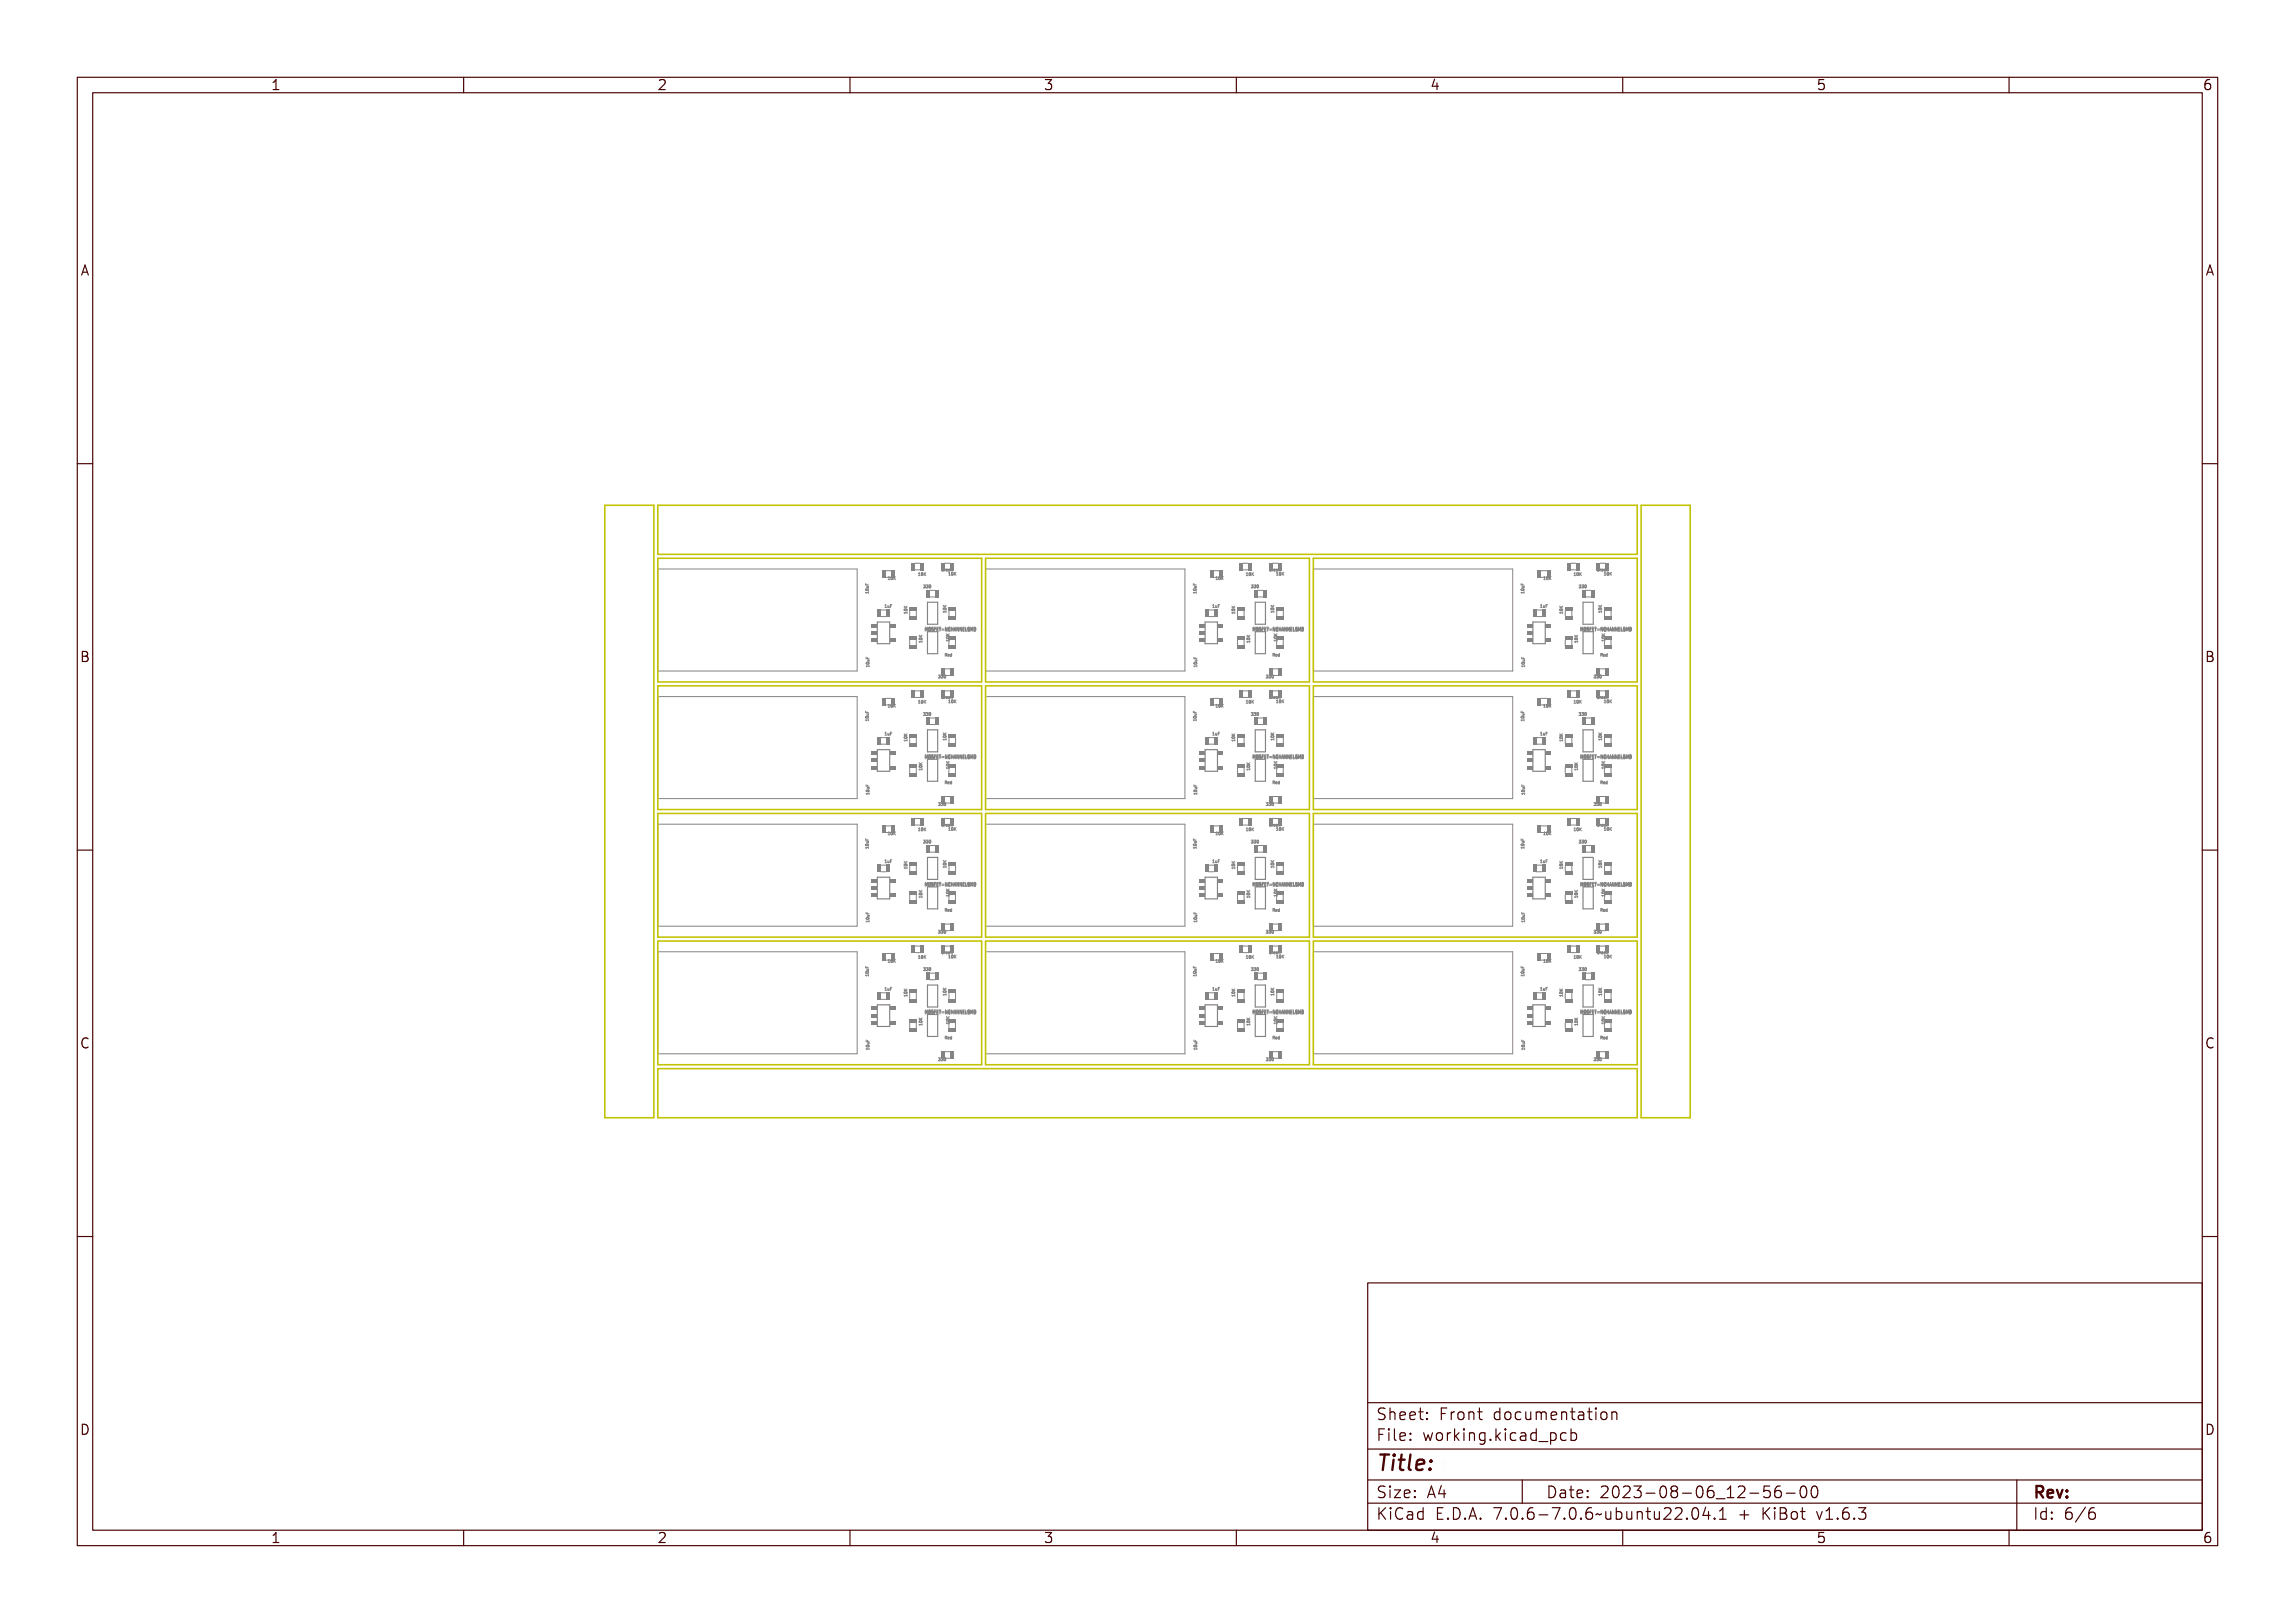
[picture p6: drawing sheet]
<svg xmlns="http://www.w3.org/2000/svg" width="297mm" height="210mm" viewBox="0 0 297 210" stroke-linecap="round" stroke-linejoin="round" font-family="sans-serif">
<defs><g id="words">
<text font-size="2.7" fill="#480000" x="178" y="190.3">Title:</text>
<g font-size="2" fill="#480000">
<text x="178" y="183.7">Sheet: Front documentation</text>
<text x="178" y="186.5">File: working.kicad_pcb</text>
<text x="178" y="193.9">Size: A4</text>
<text x="178" y="196.6">KiCad E.D.A. 7.0.6-7.0.6~ubuntu22.04.1 + KiBot v1.6.3</text>
<text x="200" y="193.9">Date: 2023-08-06_12-56-00</text>
<text x="263" y="196.6">Id: 6/6</text>
<text x="263" y="193.9">Rev:</text>
</g>
<g font-size="1.7" fill="#480000">
<text x="35" y="11.7">1</text>
<text x="85" y="11.7">2</text>
<text x="135" y="11.7">3</text>
<text x="185" y="11.7">4</text>
<text x="235" y="11.7">5</text>
<text x="285" y="11.7">6</text>
<text x="10.5" y="35.7">A</text>
<text x="285.5" y="35.7">A</text>
<text x="10.5" y="85.6">B</text>
<text x="285.5" y="85.6">B</text>
<text x="10.5" y="135.7">C</text>
<text x="285.5" y="135.7">C</text>
<text x="10.5" y="185.6">D</text>
<text x="285.5" y="185.6">D</text>
<text x="35" y="199.7">1</text>
<text x="85" y="199.7">2</text>
<text x="135" y="199.7">3</text>
<text x="185" y="199.7">4</text>
<text x="235" y="199.7">5</text>
<text x="285" y="199.7">6</text>
</g>
<g font-size=".5" fill="#848484">
<text x="112.4" y="76.9" transform="rotate(-90 112.4 76.9)">10uF</text>
<text x="115.1" y="75">10K</text>
<text x="118.8" y="74.5">10K</text>
<text x="119.6" y="76.1">330</text>
<text x="121.9" y="73.9">Green</text>
<text x="122.7" y="74.4">10K</text>
<text x="154.8" y="76.9" transform="rotate(-90 154.8 76.9)">10uF</text>
<text x="157.5" y="75">10K</text>
<text x="161.2" y="74.5">10K</text>
<text x="162.1" y="76.1">330</text>
<text x="164.3" y="73.9">Green</text>
<text x="165.1" y="74.4">10K</text>
<text x="197.2" y="76.9" transform="rotate(-90 197.2 76.9)">10uF</text>
<text x="199.9" y="75">10K</text>
<text x="203.6" y="74.5">10K</text>
<text x="204.5" y="76.1">330</text>
<text x="206.7" y="73.9">Green</text>
<text x="207.5" y="74.4">10K</text>
<text x="114.6" y="78.6">1uF</text>
<text x="117.4" y="79.2" transform="rotate(-90 117.4 79.2)">10K</text>
<text x="119.3" y="83.2" transform="rotate(-90 119.3 83.2)">10K</text>
<text x="119.6" y="81.7">MOSFET-NCHANNELSMD</text>
<text x="122.5" y="79.1" transform="rotate(-90 122.5 79.1)">10K</text>
<text x="122.9" y="83" transform="rotate(-90 122.9 83)">10K</text>
<text x="157" y="78.6">1uF</text>
<text x="159.8" y="79.2" transform="rotate(-90 159.8 79.2)">10K</text>
<text x="161.8" y="83.2" transform="rotate(-90 161.8 83.2)">10K</text>
<text x="162.1" y="81.7">MOSFET-NCHANNELSMD</text>
<text x="164.9" y="79.1" transform="rotate(-90 164.9 79.1)">10K</text>
<text x="165.3" y="83" transform="rotate(-90 165.3 83)">10K</text>
<text x="199.4" y="78.6">1uF</text>
<text x="202.2" y="79.2" transform="rotate(-90 202.2 79.2)">10K</text>
<text x="204.2" y="83.2" transform="rotate(-90 204.2 83.2)">10K</text>
<text x="204.5" y="81.7">MOSFET-NCHANNELSMD</text>
<text x="207.3" y="79.1" transform="rotate(-90 207.3 79.1)">10K</text>
<text x="207.7" y="83" transform="rotate(-90 207.7 83)">10K</text>
<text x="112.5" y="86.4" transform="rotate(-90 112.5 86.4)">10uF</text>
<text x="121.6" y="87.7">330</text>
<text x="122.2" y="84.9">Red</text>
<text x="154.9" y="86.4" transform="rotate(-90 154.9 86.4)">10uF</text>
<text x="164" y="87.7">330</text>
<text x="164.6" y="84.9">Red</text>
<text x="197.3" y="86.4" transform="rotate(-90 197.3 86.4)">10uF</text>
<text x="206.4" y="87.7">330</text>
<text x="207" y="84.9">Red</text>
<text x="112.4" y="93.4" transform="rotate(-90 112.4 93.4)">10uF</text>
<text x="114.6" y="95.1">1uF</text>
<text x="115.1" y="91.5">10K</text>
<text x="117.4" y="95.8" transform="rotate(-90 117.4 95.8)">10K</text>
<text x="118.8" y="91">10K</text>
<text x="119.6" y="92.6">330</text>
<text x="121.9" y="90.4">Green</text>
<text x="122.5" y="95.6" transform="rotate(-90 122.5 95.6)">10K</text>
<text x="122.7" y="91">10K</text>
<text x="154.8" y="93.4" transform="rotate(-90 154.8 93.4)">10uF</text>
<text x="157" y="95.1">1uF</text>
<text x="157.5" y="91.5">10K</text>
<text x="159.8" y="95.8" transform="rotate(-90 159.8 95.8)">10K</text>
<text x="161.2" y="91">10K</text>
<text x="162.1" y="92.6">330</text>
<text x="164.3" y="90.4">Green</text>
<text x="164.9" y="95.6" transform="rotate(-90 164.9 95.6)">10K</text>
<text x="165.1" y="91">10K</text>
<text x="197.2" y="93.4" transform="rotate(-90 197.2 93.4)">10uF</text>
<text x="199.4" y="95.1">1uF</text>
<text x="199.9" y="91.5">10K</text>
<text x="202.2" y="95.8" transform="rotate(-90 202.2 95.8)">10K</text>
<text x="203.6" y="91">10K</text>
<text x="204.5" y="92.6">330</text>
<text x="206.7" y="90.4">Green</text>
<text x="207.3" y="95.6" transform="rotate(-90 207.3 95.6)">10K</text>
<text x="207.5" y="91">10K</text>
<text x="119.3" y="99.7" transform="rotate(-90 119.3 99.7)">10K</text>
<text x="119.6" y="98.2">MOSFET-NCHANNELSMD</text>
<text x="122.2" y="101.4">Red</text>
<text x="122.9" y="99.6" transform="rotate(-90 122.9 99.6)">10K</text>
<text x="161.8" y="99.7" transform="rotate(-90 161.8 99.7)">10K</text>
<text x="162.1" y="98.2">MOSFET-NCHANNELSMD</text>
<text x="164.6" y="101.4">Red</text>
<text x="165.3" y="99.6" transform="rotate(-90 165.3 99.6)">10K</text>
<text x="204.2" y="99.7" transform="rotate(-90 204.2 99.7)">10K</text>
<text x="204.5" y="98.2">MOSFET-NCHANNELSMD</text>
<text x="207" y="101.4">Red</text>
<text x="207.7" y="99.6" transform="rotate(-90 207.7 99.6)">10K</text>
<text x="112.5" y="102.9" transform="rotate(-90 112.5 102.9)">10uF</text>
<text x="118.8" y="107.5">10K</text>
<text x="121.6" y="104.3">330</text>
<text x="121.9" y="106.9">Green</text>
<text x="122.7" y="107.5">10K</text>
<text x="154.9" y="102.9" transform="rotate(-90 154.9 102.9)">10uF</text>
<text x="161.2" y="107.5">10K</text>
<text x="164" y="104.3">330</text>
<text x="164.3" y="106.9">Green</text>
<text x="165.1" y="107.5">10K</text>
<text x="197.3" y="102.9" transform="rotate(-90 197.3 102.9)">10uF</text>
<text x="203.6" y="107.5">10K</text>
<text x="206.4" y="104.3">330</text>
<text x="206.7" y="106.9">Green</text>
<text x="207.5" y="107.5">10K</text>
<text x="112.4" y="109.9" transform="rotate(-90 112.4 109.9)">10uF</text>
<text x="114.6" y="111.6">1uF</text>
<text x="115.1" y="108">10K</text>
<text x="117.4" y="112.3" transform="rotate(-90 117.4 112.3)">10K</text>
<text x="119.6" y="109.1">330</text>
<text x="122.5" y="112.1" transform="rotate(-90 122.5 112.1)">10K</text>
<text x="154.8" y="109.9" transform="rotate(-90 154.8 109.9)">10uF</text>
<text x="157" y="111.6">1uF</text>
<text x="157.5" y="108">10K</text>
<text x="159.8" y="112.3" transform="rotate(-90 159.8 112.3)">10K</text>
<text x="162.1" y="109.1">330</text>
<text x="164.9" y="112.1" transform="rotate(-90 164.9 112.1)">10K</text>
<text x="197.2" y="109.9" transform="rotate(-90 197.2 109.9)">10uF</text>
<text x="199.4" y="111.6">1uF</text>
<text x="199.9" y="108">10K</text>
<text x="202.2" y="112.3" transform="rotate(-90 202.2 112.3)">10K</text>
<text x="204.5" y="109.1">330</text>
<text x="207.3" y="112.1" transform="rotate(-90 207.3 112.1)">10K</text>
<text x="112.5" y="119.4" transform="rotate(-90 112.5 119.4)">10uF</text>
<text x="119.3" y="116.2" transform="rotate(-90 119.3 116.2)">10K</text>
<text x="119.6" y="114.7">MOSFET-NCHANNELSMD</text>
<text x="122.2" y="117.9">Red</text>
<text x="154.9" y="119.4" transform="rotate(-90 154.9 119.4)">10uF</text>
<text x="161.8" y="116.2" transform="rotate(-90 161.8 116.2)">10K</text>
<text x="162.1" y="114.7">MOSFET-NCHANNELSMD</text>
<text x="164.6" y="117.9">Red</text>
<text x="165.3" y="116.1" transform="rotate(-90 165.3 116.1)">10K</text>
<text x="197.3" y="119.4" transform="rotate(-90 197.3 119.4)">10uF</text>
<text x="204.2" y="116.2" transform="rotate(-90 204.2 116.2)">10K</text>
<text x="204.5" y="114.7">MOSFET-NCHANNELSMD</text>
<text x="207" y="117.9">Red</text>
<text x="207.7" y="116.1" transform="rotate(-90 207.7 116.1)">10K</text>
<text x="115.1" y="124.5">10K</text>
<text x="118.8" y="124">10K</text>
<text x="119.6" y="125.6">330</text>
<text x="121.6" y="120.8">330</text>
<text x="121.9" y="123.4">Green</text>
<text x="122.7" y="124">10K</text>
<text x="157.5" y="124.5">10K</text>
<text x="161.2" y="124">10K</text>
<text x="162.1" y="125.6">330</text>
<text x="164" y="120.8">330</text>
<text x="164.3" y="123.4">Green</text>
<text x="165.1" y="124">10K</text>
<text x="199.9" y="124.5">10K</text>
<text x="203.6" y="124">10K</text>
<text x="204.5" y="125.6">330</text>
<text x="206.4" y="120.8">330</text>
<text x="206.7" y="123.4">Green</text>
<text x="207.5" y="124">10K</text>
<text x="112.4" y="126.4" transform="rotate(-90 112.4 126.4)">10uF</text>
<text x="114.6" y="128.2">1uF</text>
<text x="117.4" y="128.8" transform="rotate(-90 117.4 128.8)">10K</text>
<text x="119.6" y="131.2">MOSFET-NCHANNELSMD</text>
<text x="122.5" y="128.7" transform="rotate(-90 122.5 128.7)">10K</text>
<text x="154.8" y="126.4" transform="rotate(-90 154.8 126.4)">10uF</text>
<text x="157" y="128.2">1uF</text>
<text x="159.8" y="128.8" transform="rotate(-90 159.8 128.8)">10K</text>
<text x="162.1" y="131.2">MOSFET-NCHANNELSMD</text>
<text x="164.9" y="128.7" transform="rotate(-90 164.9 128.7)">10K</text>
<text x="197.2" y="126.4" transform="rotate(-90 197.2 126.4)">10uF</text>
<text x="199.4" y="128.2">1uF</text>
<text x="202.2" y="128.8" transform="rotate(-90 202.2 128.8)">10K</text>
<text x="204.5" y="131.2">MOSFET-NCHANNELSMD</text>
<text x="207.3" y="128.7" transform="rotate(-90 207.3 128.7)">10K</text>
<text x="119.3" y="132.8" transform="rotate(-90 119.3 132.8)">10K</text>
<text x="121.6" y="137.3">330</text>
<text x="122.2" y="134.5">Red</text>
<text x="122.9" y="132.6" transform="rotate(-90 122.9 132.6)">10K</text>
<text x="154.9" y="135.9" transform="rotate(-90 154.9 135.9)">10uF</text>
<text x="161.8" y="132.8" transform="rotate(-90 161.8 132.8)">10K</text>
<text x="164" y="137.3">330</text>
<text x="164.6" y="134.5">Red</text>
<text x="165.3" y="132.6" transform="rotate(-90 165.3 132.6)">10K</text>
<text x="197.3" y="135.9" transform="rotate(-90 197.3 135.9)">10uF</text>
<text x="204.2" y="132.8" transform="rotate(-90 204.2 132.8)">10K</text>
<text x="206.4" y="137.3">330</text>
<text x="207" y="134.5">Red</text>
<text x="207.7" y="132.6" transform="rotate(-90 207.7 132.6)">10K</text>
</g>
</g></defs>
<g fill="none" stroke="#848484" stroke-width=".13">
<path d="M112 76.7h.4v-.1v.2v-.1h-.3v.1zM112 75.7l.1 .2h.1v-.2v.2h.2h-.4zM112 76.4a.18 .18 0 0 1 .3-.1 .18 .18 0 0 1 .1 .2h-.3zM112.1 76.4h.3l-.2 .1zM112.1 76h.3v.2h-.3l.3-.1zM114.7 78.3h.1v.3h.1h-.2v-.3zM114.9 75h.3M114.9 78.3l.1 .3 .2-.3v.3h-.2zM115 74.7h-.1M115.1 74.7h.2v.3h-.2h.1v-.3zM115.2 78.3h.3h-.2v.1h.2h-.2v.2zM115.4 74.7h.1a.17 .17 0 0 1 .1 .1 .17 .17 0 0 1-.2 .2z"/>
<path d="M115.5 74.7l.1 .1-.1 .2zM115.7 74.7l.1 .1 .2-.1-.2 .1 .2 .2-.2-.2-.1 .2zM117 79.1h.4v-.1v.2v-.1h-.3l-.1 .1zM117 78.3l.2 .2 .2-.2-.2 .2 .2 .1h-.4h.2zM117 78.7a.18 .18 0 0 1 .3 0 .18 .18 0 0 1 .1 .2h-.3zM117.1 78.8h.3l-.3 .1zM117.1 79.4h.1M117.4 79.2v.2M118.8 74.1h.2v.4h-.2h.1v-.3zM119.1 74.2l.1-.1a.17 .17 0 0 1 .1 .2 .17 .17 0 0 1-.2 .2zM119.2 74.2h.1l-.1 .3zM119.4 74.1l.1 .2 .2-.2-.2 .2 .2 .2-.2-.2-.1 .2z"/>
<path d="M119.7 75.7h.2l-.1 .2a.11 .11 0 0 1 .1 .2 .11 .11 0 0 1-.2-.1h.2l-.2-.1 .1-.1zM120 75.7h.2l-.1 .2a.11 .11 0 0 1 .1 .2 .11 .11 0 0 1-.2-.1h.2l-.2-.1 .1-.1zM120.3 75.8v-.1a.17 .17 0 0 1 .2 .2 .17 .17 0 0 1-.2 .1zM120.4 75.8h.1l-.1 .2zM122 73.6h.2a.12 .12 0 0 0-.2 .1 .12 .12 0 0 0 .1 .2v-.2h.1v.2a.17 .17 0 0 1-.3-.1 .17 .17 0 0 1 .1-.2zM122.1 78.9h.3h.1v.2l-.1-.1h-.3v.1zM122.1 78.2l.1 .2 .3-.2-.2 .2 .2 .1h-.4l.1-.1zM122.1 78.6a.18 .18 0 0 1 .2-.1 .18 .18 0 0 1 .1 .3h-.3zM122.1 78.6l.3 .1h-.2zM122.1 79.2l.1 .1M122.3 73.6l.2 .1h-.2v.2zM122.4 79v.3"/>
<path d="M122.5 73.7h.2l.1 .1h-.2v.1h.1a.14 .14 0 0 1-.2-.1 .14 .14 0 0 1 0-.1zM122.6 73.7l.1 .1zM122.7 74.1h.2v.3h.1h-.3h.1v-.3zM122.8 73.7h.2v.1h-.1v.1h.1a.14 .14 0 0 1-.2-.1 .14 .14 0 0 1 0-.1zM122.9 73.7l.1 .1zM123 74.1h.1a.17 .17 0 0 1 .2 .2 .17 .17 0 0 1-.3 .1zM123.1 74.1l.1 .1-.1 .2zM123.1 73.6l.2 .1v.2l-.1-.2-.1 .2zM123.3 74.1l.1 .1 .2-.1-.2 .1 .2 .2-.2-.1-.1 .1zM154.5 76.7h.3v-.1v.2v-.1h-.3v.1zM154.5 75.7v.2h.1v-.2v.2h.2h-.3zM154.5 76.4a.18 .18 0 0 1 .2-.1 .18 .18 0 0 1 .1 .2h-.3z"/>
<path d="M154.5 76.4h.3l-.2 .1zM154.5 76h.3v.2h-.3l.3-.1zM157.1 78.3h.1v.3h.1h-.2h.1v-.3zM157.4 75h.2M157.4 78.3l.1 .3 .1-.3v.3h-.2zM157.4 74.7h.1M157.6 74.7h.1v.3h.1h-.2v-.3zM157.7 78.3h.2h-.2v.1h.2h-.2v.2zM157.9 74.7a.17 .17 0 0 1 .2 .1 .17 .17 0 0 1-.2 .2zM157.9 74.7l.1 .1-.1 .2zM158.1 74.7l.1 .1 .2-.1-.2 .1 .2 .2-.2-.2-.1 .2zM159.4 79.1h.4v-.1v.2v-.1h-.3v.1z"/>
<path d="M159.4 78.3l.2 .2 .2-.2-.2 .2 .2 .1h-.4h.2zM159.5 78.7a.18 .18 0 0 1 .2 0 .18 .18 0 0 1 .1 .2h-.3zM159.5 78.8h.3l-.2 .1zM159.5 79.4h.1M159.8 79.2v.2M161.2 74.1h.2v.4h.1h-.2v-.3zM161.5 74.2l.1-.1a.17 .17 0 0 1 .2 .2 .18 .18 0 0 1-.3 .2zM161.6 74.2h.1l-.1 .3zM161.8 74.1l.1 .2 .2-.2-.2 .2 .2 .2-.2-.2-.1 .2zM162.1 75.7h.2v.2a.11 .11 0 0 1 0 .2 .11 .11 0 0 1-.2-.1h.2l-.1-.1 .1-.1zM162.4 75.7h.2v.2a.11 .11 0 0 1 0 .2 .11 .11 0 0 1-.2-.1h.2l-.1-.1 .1-.1zM162.7 75.8l.1-.1a.17 .17 0 0 1 .1 .2 .17 .17 0 0 1-.2 .1z"/>
<path d="M162.8 75.8h.1l-.1 .2zM164.4 73.6h.2a.12 .12 0 0 0-.2 .1 .12 .12 0 0 0 .1 .2v-.2h.1v.2a.17 .17 0 0 1-.3-.1 .17 .17 0 0 1 .1-.2zM164.5 78.9h.3h.1v.2l-.1-.1h-.3v.1zM164.5 78.2l.2 .2 .2-.2-.2 .2 .2 .1h-.4l.2-.1zM164.5 78.6a.18 .18 0 0 1 .2-.1 .18 .18 0 0 1 .1 .3h-.3zM164.5 78.6l.3 .1h-.2zM164.6 79.2v.1M164.7 73.6l.2 .1h-.1v.2zM164.9 79v.3M165 73.7h.1l.1 .1h-.2v.1h.2h-.1a.14 .14 0 0 1-.2-.1 .14 .14 0 0 1 .1-.1zM165 73.7l.1 .1zM165.2 74.1h.1v.3h.1h-.2v-.3z"/>
<path d="M165.3 73.7h.1l.1 .1h-.2v.1h.1a.14 .14 0 0 1-.2-.1 .14 .14 0 0 1 .1-.1zM165.3 73.7l.1 .1zM165.5 74.1a.17 .17 0 0 1 .2 .2 .17 .17 0 0 1-.2 .1zM165.5 74.1l.1 .1-.1 .2zM165.5 73.6l.2 .1v.2l-.1-.2-.1 .2zM165.7 74.1l.1 .1 .2-.1-.1 .1 .1 .2-.2-.1-.1 .1zM196.9 76.7h.3v-.1v.2v-.1h-.3v.1zM196.9 75.7v.2h.1l.1-.2v.2h.1h-.3zM196.9 76.4a.18 .18 0 0 1 .2-.1 .18 .18 0 0 1 .1 .2h-.3zM196.9 76.4h.3l-.2 .1zM197 76h.2v.2h-.2l.2-.1zM199.5 78.3h.1v.3h.1h-.2h.1v-.3z"/>
<path d="M199.8 75h.2M199.8 78.3l.1 .3 .1-.3v.3h-.2zM199.8 74.7h.1M200 74.7h.1v.3h.1h-.2h.1v-.3zM200.1 78.3h.2h-.2v.1h.2h-.2v.2zM200.3 74.7a.17 .17 0 0 1 .2 .1 .17 .17 0 0 1-.2 .2zM200.3 74.7l.1 .1v.2zM200.5 74.7l.1 .1 .2-.1-.1 .1 .1 .2-.2-.2-.1 .2zM201.9 79.1h.3v-.1v.2v-.1h-.3v.1zM201.9 78.3l.1 .2 .2-.2-.1 .2 .1 .1h-.3h.1zM201.9 78.7a.18 .18 0 0 1 .2 0 .18 .18 0 0 1 .1 .2h-.3zM201.9 78.8h.3l-.2 .1z"/>
<path d="M201.9 79.4h.1M202.2 79.2v.2M203.7 74.1h.1v.4h.1h-.2v-.3zM204 74.2v-.1a.17 .17 0 0 1 .2 .2 .17 .17 0 0 1-.2 .2zM204 74.2h.1v.3zM204.2 74.1l.1 .2 .2-.2-.1 .2 .1 .2-.2-.2-.1 .2zM204.5 75.7h.2v.2a.11 .11 0 0 1 0 .2 .11 .11 0 0 1-.2-.1h.2l-.1-.1 .1-.1zM204.8 75.7h.2v.2a.11 .11 0 0 1 0 .2 .11 .11 0 0 1-.2-.1h.2l-.1-.1 .1-.1zM205.1 75.8l.1-.1a.17 .17 0 0 1 .2 .2 .17 .17 0 0 1-.3 .1zM205.2 75.8h.1l-.1 .2zM206.8 73.6h.2a.12 .12 0 0 0-.2 .1 .14 .14 0 0 0 .2 .2l-.1-.2h.1v.2a.17 .17 0 0 1-.2-.1 .17 .17 0 0 1 0-.2zM206.9 78.9h.3h.1v.2l-.1-.1h-.2l-.1 .1z"/>
<path d="M206.9 78.2l.2 .2 .2-.2-.2 .2 .2 .1h-.4l.2-.1zM206.9 78.6a.18 .18 0 0 1 .3-.1 .18 .18 0 0 1 0 .3h-.2zM207 78.6l.3 .1h-.3zM207 79.2v.1M207.1 73.6l.2 .1h-.1v.2zM207.3 79v.3M207.4 73.7h.2v.1h-.2v.1h.2h-.1a.14 .14 0 0 1-.1-.1 .14 .14 0 0 1 0-.1zM207.4 73.7l.1 .1zM207.6 74.1h.1v.3h.1h-.2h.1v-.3zM207.7 73.7h.1l.1 .1h-.2v.1h.2h-.1a.14 .14 0 0 1-.2-.1 .14 .14 0 0 1 .1-.1zM207.7 73.7l.1 .1zM207.9 74.1a.17 .17 0 0 1 .2 .2 .17 .17 0 0 1-.2 .1z"/>
<path d="M207.9 74.1l.1 .1v.2zM207.9 73.6l.2 .1v.2v-.2l-.2 .2zM208.2 74.1v.1l.2-.1-.1 .1 .1 .2-.2-.1v.1zM112 93.2h.4v-.1v.2l-.3-.1v.1zM112 92.2l.1 .2h.1v-.2v.2h.2h-.4zM112 92.9a.18 .18 0 0 1 .3-.1 .18 .18 0 0 1 .1 .2h-.3zM112.1 92.9h.3l-.2 .1zM112.1 86.2h.3l.1-.1v.2l-.1-.1h-.2l-.1 .1zM112.1 85.2l.1 .2h.1v-.2v.2h.2h-.4zM112.1 85.9a.18 .18 0 0 1 .2-.1 .18 .18 0 0 1 .1 .2h-.2zM112.1 92.5h.3v.2h-.3l.3-.1zM112.2 85.9h.2l-.2 .1z"/>
<path d="M112.2 85.5h.3v.2h-.3l.2-.1zM114.7 94.8h.1v.3h.1h-.2v-.3zM114.9 91.5h.3M114.9 94.9l.1 .2 .2-.2v.2h-.2zM115 91.2h-.1M115.1 91.2h.2v.3h-.2h.1v-.3zM115.2 94.8h.3h-.2v.1h.2l-.2 .1v.1zM115.4 91.2h.1a.17 .17 0 0 1 .1 .1 .17 .17 0 0 1-.2 .2zM115.5 91.2l.1 .1-.1 .2zM115.7 91.2l.1 .1 .2-.1-.2 .1 .2 .2-.2-.2-.1 .2zM117 95.6h.4v-.1v.2v-.1h-.3l-.1 .1zM117 94.9l.2 .1 .2-.1-.2 .1 .2 .1h-.4h.2z"/>
<path d="M117 95.3a.18 .18 0 0 1 .3-.1 .18 .18 0 0 1 .1 .2h-.3zM117.1 95.3h.3l-.3 .1zM117.1 95.9h.1M117.4 95.7v.2M118.8 90.7l.2-.1v.4h-.2h.1v-.3zM119 83h.3v.2l-.3-.1v.1zM119 82.3l.1 .2 .2-.2-.1 .2 .1 .1h-.3l.1-.1zM119 99.5h.3v.2l-.3-.1v.1zM119 98.8l.1 .2 .2-.2-.1 .2 .1 .1h-.3h.1zM119 82.7a.18 .18 0 0 1 .2-.1 .18 .18 0 0 1 .1 .3h-.3zM119 99.2a.18 .18 0 0 1 .2 0 .18 .18 0 0 1 .1 .2h-.3zM119 82.7l.3 .1h-.2z"/>
<path d="M119 99.3h.3h-.2zM119.1 90.7l.1-.1a.17 .17 0 0 1 .1 .2 .17 .17 0 0 1-.2 .2zM119.2 90.7l.1 .1-.1 .2zM119.4 90.6l.1 .2 .2-.2-.2 .2 .2 .2-.2-.2-.1 .2zM119.7 81.3l.1 .2 .1-.2v.4v-.3l-.1 .2-.1-.2v.3zM119.7 97.8l.1 .2 .1-.2v.4v-.3l-.1 .2-.1-.2v.3zM119.7 81.2l.1 .2 .1-.2v.3v-.3l-.1 .2-.1-.2v.3zM119.7 97.7l.1 .2 .1-.2v.4v-.4l-.1 .2-.1-.2v.4zM119.7 92.2h.2l-.1 .2a.11 .11 0 0 1 .1 .2 .11 .11 0 0 1-.2-.1h.2l-.2-.1 .1-.1zM120 92.2h.2l-.1 .2a.11 .11 0 0 1 .1 .2 .11 .11 0 0 1-.2-.1h.2l-.2-.1 .1-.1zM120 81.4v-.1a.17 .17 0 0 1 .2 .2 .17 .17 0 0 1-.2 .1zM120 97.9v-.1a.17 .17 0 0 1 .2 .2 .17 .17 0 0 1-.2 .2z"/>
<path d="M120 81.2a.17 .17 0 0 1 .2 .2 .17 .17 0 0 1-.2 .1zM120 97.7a.17 .17 0 0 1 .2 .2 .17 .17 0 0 1-.2 .1zM120.1 81.4h.1l-.1 .3zM120.1 97.9h.1l-.1 .3zM120.1 81.2l.1 .1-.1 .2zM120.1 97.7l.1 .1-.1 .2zM120.3 81.3h.2l-.2 .1a.14 .14 0 0 1 .2 .2 .14 .14 0 0 1-.2 .1l.2-.1-.2-.1zM120.3 97.9l.2-.1-.2 .1a.14 .14 0 0 1 .2 .2 .14 .14 0 0 1-.2 .1l.2-.1-.2-.1zM120.3 92.3v-.1a.17 .17 0 0 1 .2 .2 .17 .17 0 0 1-.2 .2zM120.3 81.2h.2l-.2 .1a.14 .14 0 0 1 .2 .2 .14 .14 0 0 1-.2 0l.2-.1-.2-.1zM120.3 97.7h.2l-.2 .1a.14 .14 0 0 1 .2 .2 .14 .14 0 0 1-.2 0h.2l-.2-.1zM120.4 92.3h.1l-.1 .3z"/>
<path d="M120.6 81.3h.2l-.2 .1v.1h.2h-.2v.2zM120.6 97.8h.2l-.2 .1v.1h.2h-.2v.2zM120.6 81.2h.2h-.1v.1h.1l-.1 .1v.1zM120.6 97.7h.2h-.1v.1h.1l-.1 .1v.2zM120.9 81.3h.2l-.2 .1v.1h.2h-.2v.1l.2 .1h-.2zM120.9 97.8h.2l-.2 .1v.1h.2h-.2v.2h.2h-.2zM120.9 81.2h.2h-.2v.1h.2l-.2 .1v.1h.2h-.2zM120.9 97.7h.2h-.2v.1h.2l-.2 .1v.1l.2 .1h-.2zM121.1 81.3h.3l-.1 .1v.3v-.3zM121.1 97.8h.3l-.1 .1v.3v-.3zM121.2 81.2h.2h-.1v.3v-.3zM121.2 97.7h.2h-.1v.4v-.4z"/>
<path d="M121.5 81.5l.2 .1zM121.5 98l.2 .1zM121.5 81.4h.2zM121.5 97.9h.2zM121.6 87.4h.2v.1a.11 .11 0 0 1 0 .2 .11 .11 0 0 1-.2 0l.2-.1h-.1l.1-.2zM121.8 81.3l.2 .3v-.3v.4l-.2-.3v.3zM121.8 97.8l.2 .3v-.3v.4l-.2-.3v.3zM121.8 81.2l.2 .3v-.3v.3l-.2-.3v.3zM121.8 97.7l.2 .3v-.3v.4l-.2-.3v.3zM121.9 87.4h.2v.1a.11 .11 0 0 1 0 .2 .11 .11 0 0 1-.2 0l.2-.1h-.1l.1-.2zM122 90.1h.2a.12 .12 0 0 0-.2 .1 .12 .12 0 0 0 .1 .2v-.2h.1v.2a.17 .17 0 0 1-.3-.1 .17 .17 0 0 1 .1-.2zM122.1 95.4h.3h.1v.2l-.1-.1h-.3v.1z"/>
<path d="M122.1 94.7l.1 .2 .3-.2-.2 .2 .2 .1h-.4l.1-.1zM122.1 95.1a.18 .18 0 0 1 .2-.1 .18 .18 0 0 1 .1 .3h-.3zM122.1 81.4h.2a.13 .13 0 0 0-.2 .1 .13 .13 0 0 0 .2 .1v.1a.18 .18 0 0 1-.2-.1 .18 .18 0 0 1 0-.2zM122.1 97.9h.2a.13 .13 0 0 0-.2 .1 .13 .13 0 0 0 .2 .1v.1a.18 .18 0 0 1-.2-.1 .18 .18 0 0 1 0-.2zM122.1 81.2h.2a.14 .14 0 0 0-.2 .2 .13 .13 0 0 0 .2 .1 .18 .18 0 0 1-.2 0 .18 .18 0 0 1 0-.3zM122.1 97.7l.2 .1a.13 .13 0 0 0-.2 .1 .13 .13 0 0 0 .2 .1v.1a.18 .18 0 0 1-.2-.1 .18 .18 0 0 1 0-.3zM122.1 95.1l.3 .1h-.2zM122.1 95.7l.1 .1M122.2 87.4h.1a.17 .17 0 0 1 .1 .2 .17 .17 0 0 1-.2 .1zM122.2 84.6h.3l-.1 .2 .1 .1-.2-.1-.1 .1zM122.3 90.1l.2 .1h-.2v.2zM122.3 84.6l.1 .1h-.1z"/>
<path d="M122.3 87.4l.1 .1-.1 .2zM122.4 81.3v.2h.2v-.2v.4v-.2h-.2v.2zM122.4 97.8v.2h.2v-.2v.4v-.2h-.2v.2zM122.4 81.2v.1h.2v-.1v.3v-.1h-.2v.1zM122.4 97.7v.1h.2v-.1v.4v-.2h-.2v.2zM122.4 95.6v.2M122.5 82.9h.3l.1-.1v.2l-.1-.1h-.3v.1zM122.5 82.1l.1 .2 .3-.2-.2 .2 .2 .1h-.4h.2zM122.5 99.4h.3l.1-.1v.2l-.1-.1h-.3v.1zM122.5 98.7l.1 .1 .3-.1-.2 .1 .2 .1h-.4h.2zM122.5 82.5a.18 .18 0 0 1 .2 0 .18 .18 0 0 1 .1 .2h-.3zM122.5 99.1a.18 .18 0 0 1 .2-.1 .18 .18 0 0 1 .1 .2h-.3z"/>
<path d="M122.5 82.6h.3l-.2 .1zM122.5 99.1h.3l-.2 .1zM122.5 90.2h.2l.1 .1h-.2v.1h.1a.14 .14 0 0 1-.2 0 .14 .14 0 0 1 0-.2zM122.6 84.7h.1l.1 .1h-.2v.1h.2h-.1a.14 .14 0 0 1-.2 0 .14 .14 0 0 1 .1-.2zM122.6 90.2l.1 .1zM122.6 84.7l.1 .1zM122.7 90.6h.2v.3l.1 .1h-.3l.1-.1v-.3zM122.8 81.3l.1 .4v-.1l-.2 .1zM122.8 97.8l.1 .4v-.1l-.2 .1zM122.8 81.2l.1 .3h-.2zM122.8 97.7l.1 .4v-.1l-.2 .1zM122.8 81.4v.2h-.1z"/>
<path d="M122.8 97.9v.2h-.1zM122.8 81.2l.1 .2h-.1zM122.8 97.7l.1 .2h-.1zM122.8 90.2h.2v.1h-.1v.1h.1a.14 .14 0 0 1-.2 0 .14 .14 0 0 1 0-.2zM122.8 84.7h.2v-.1v.3a.13 .13 0 0 1-.2 0 .13 .13 0 0 1 0-.2zM122.9 90.2l.1 .1zM122.9 84.7h.1v.2zM123 81.3l.2 .3v-.3v.4l-.2-.3v.3zM123 97.8l.2 .3v-.3v.4l-.2-.3v.3zM123 81.2l.2 .3v-.3v.3l-.2-.3v.3zM123 97.7l.2 .3v-.3v.4l-.2-.3v.3zM123 90.6h.1a.17 .17 0 0 1 .2 .2 .17 .17 0 0 1-.3 .1z"/>
<path d="M123.1 90.6l.1 .1-.1 .2zM123.1 90.1l.2 .1v.2l-.1-.2-.1 .2zM123.3 81.3l.2 .3v-.3v.4l-.2-.3v.3zM123.3 97.8l.2 .3v-.3v.4l-.2-.3v.3zM123.3 81.2l.2 .3v-.3v.3l-.2-.3v.3zM123.3 97.7l.2 .3v-.3v.4l-.2-.3v.3zM123.3 90.6l.1 .2 .2-.2-.2 .1 .2 .3-.2-.2-.1 .2zM123.6 81.3h.2l-.2 .1v.1h.2h-.2v.1l.2 .1h-.2zM123.6 97.8h.2l-.2 .1v.1h.2h-.2v.2h.2h-.2zM123.6 81.2h.2h-.1v.1h.1l-.1 .1v.1h.1h-.2zM123.6 97.7h.2h-.1v.1h.1l-.1 .1v.1l.1 .1h-.2zM123.9 81.3l.1 .3 .1 .1h-.2z"/>
<path d="M123.9 97.8l.1 .4h.1h-.2zM123.9 81.2l.1 .3h.1h-.2zM123.9 97.7l.1 .3 .1 .1h-.2zM124.2 81.3h.2l-.2 .1a.14 .14 0 0 1 .2 .2 .14 .14 0 0 1-.2 .1l.2-.1-.2-.1zM124.2 97.9l.2-.1-.2 .1a.14 .14 0 0 1 .2 .2 .14 .14 0 0 1-.2 .1l.2-.1-.2-.1zM124.2 81.2h.2l-.2 .1a.14 .14 0 0 1 .2 .2 .14 .14 0 0 1-.2 0l.2-.1-.2-.1zM124.2 97.7h.2l-.2 .1a.14 .14 0 0 1 .2 .2 .14 .14 0 0 1-.2 0h.2l-.2-.1zM124.5 81.3l.1 .2 .1-.2v.4v-.3l-.1 .2-.1-.2v.3zM124.5 97.8l.1 .2 .1-.2v.4v-.3l-.1 .2-.1-.2v.3zM124.5 81.2l.1 .2 .1-.2v.3v-.3l-.1 .2-.1-.2v.3zM124.5 97.7l.1 .2 .1-.2v.4v-.4l-.1 .2-.1-.2v.4zM124.8 81.3a.19 .19 0 0 1 .2 .2 .19 .19 0 0 1-.2 .2z"/>
<path d="M124.8 97.8a.19 .19 0 0 1 .2 .2 .19 .19 0 0 1-.2 .2zM124.8 81.2a.19 .19 0 0 1 .2 .2 .19 .19 0 0 1-.2 .1zM124.8 97.7a.19 .19 0 0 1 .2 .2 .19 .19 0 0 1-.2 .2zM124.8 81.4a.14 .14 0 0 1 .2 .1 .14 .14 0 0 1-.2 .1zM124.8 97.9a.14 .14 0 0 1 .2 .1 .14 .14 0 0 1-.2 .2zM124.8 81.2a.14 .14 0 0 1 .2 .2 .14 .14 0 0 1-.2 .1zM124.8 97.7a.14 .14 0 0 1 .2 .2 .14 .14 0 0 1-.2 .1zM125.2 98.2h.2M125.3 81.5h.1M125.3 98h.1M125.3 97.8v.1M125.3 97.9v.1"/>
<path d="M125.3 81.3l.2 .1-.1 .1M125.3 81.3v.1l.1 .1M125.3 97.8h.2M125.3 81.3h.2M125.3 97.8h.1M125.4 98h.1M125.4 81.5v.2h-.2M125.4 98v.1M125.4 98.1v.1M125.5 97.7h-.2l.2 .2-.1 .1M125.5 81.2h-.2v.1M125.6 81.7v-.5l.2 .2 .1-.2v.5"/>
<path d="M125.6 98.2v-.5l.2 .2 .1-.2v.5M125.6 81.3l.2 .3 .1-.3M125.6 97.8l.2 .3 .1-.3M126.1 81.3a.19 .19 0 0 1 .2 .2 .19 .19 0 0 1-.2 .2zM126.1 97.8a.19 .19 0 0 1 .2 .2 .19 .19 0 0 1-.2 .2zM126.1 81.2a.19 .19 0 0 1 .2 .1 .19 .19 0 0 1-.2 .2zM126.1 97.7a.19 .19 0 0 1 .2 .2 .19 .19 0 0 1-.2 .1zM154.5 93.2h.3v-.1v.2l-.3-.1v.1zM154.5 92.2v.2h.1v-.2v.2h.2h-.3zM154.5 92.9a.18 .18 0 0 1 .2-.1 .18 .18 0 0 1 .1 .2h-.3zM154.5 92.9h.3l-.2 .1zM154.5 86.2h.4v-.1v.2v-.1h-.3v.1z"/>
<path d="M154.5 85.2l.1 .2h.1v-.2v.2h.2h-.4zM154.5 85.9a.18 .18 0 0 1 .3-.1 .18 .18 0 0 1 .1 .2h-.3zM154.5 92.5h.3v.2h-.3l.3-.1zM154.6 85.9h.3l-.2 .1zM154.6 85.5h.3v.2h-.3l.3-.1zM157.1 94.8h.1v.3h.1h-.2h.1v-.3zM157.4 91.5h.2M157.4 94.9l.1 .2 .1-.2v.2h-.2zM157.4 91.2h.1M157.6 91.2h.1v.3h.1h-.2v-.3zM157.7 94.8h.2h-.2v.1h.2l-.2 .1v.1zM157.9 91.2a.17 .17 0 0 1 .2 .1 .17 .17 0 0 1-.2 .2z"/>
<path d="M157.9 91.2l.1 .1-.1 .2zM158.1 91.2l.1 .1 .2-.1-.2 .1 .2 .2-.2-.2-.1 .2zM159.4 95.6h.4v-.1v.2v-.1h-.3v.1zM159.4 94.9l.2 .1 .2-.1-.2 .1 .2 .1h-.4h.2zM159.5 95.3a.18 .18 0 0 1 .2-.1 .18 .18 0 0 1 .1 .2h-.3zM159.5 95.3h.3l-.2 .1zM159.5 95.9h.1M159.8 95.7v.2M161.2 90.7l.2-.1v.4h.1h-.2v-.3zM161.4 83h.3h.1v.2l-.4-.1v.1zM161.4 82.3l.1 .2 .3-.2-.2 .2 .2 .1h-.4l.2-.1zM161.4 99.5h.3h.1v.2l-.4-.1v.1z"/>
<path d="M161.4 98.8l.1 .2 .3-.2-.2 .2 .2 .1h-.4h.2zM161.4 82.7a.18 .18 0 0 1 .2-.1 .18 .18 0 0 1 .1 .3h-.3zM161.4 99.2a.18 .18 0 0 1 .2 0 .18 .18 0 0 1 .1 .2h-.3zM161.4 82.7l.3 .1h-.2zM161.4 99.3h.3h-.2zM161.5 90.7l.1-.1a.17 .17 0 0 1 .2 .2 .18 .18 0 0 1-.3 .2zM161.6 90.7l.1 .1-.1 .2zM161.8 90.6l.1 .2 .2-.2-.2 .2 .2 .2-.2-.2-.1 .2zM162.1 97.8l.1 .2 .1-.2v.4v-.3l-.1 .2-.1-.2v.3zM162.1 81.3l.1 .2 .1-.2v.4v-.3l-.1 .2-.1-.2v.3zM162.1 81.2l.1 .2 .1-.2v.3v-.3l-.1 .2-.1-.2v.3zM162.1 97.7l.1 .2 .1-.2v.4v-.4l-.1 .2-.1-.2v.4z"/>
<path d="M162.1 92.2h.2v.2a.11 .11 0 0 1 0 .2 .11 .11 0 0 1-.2-.1h.2l-.1-.1 .1-.1zM162.4 97.9v-.1a.17 .17 0 0 1 .2 .2 .17 .17 0 0 1-.2 .2zM162.4 81.4v-.1a.17 .17 0 0 1 .2 .2 .17 .17 0 0 1-.2 .1zM162.4 92.2h.2v.2a.11 .11 0 0 1 0 .2 .11 .11 0 0 1-.2-.1h.2l-.1-.1 .1-.1zM162.4 81.2h.1a.17 .17 0 0 1 .1 .2 .17 .17 0 0 1-.2 .1zM162.4 97.7h.1a.17 .17 0 0 1 .1 .2 .17 .17 0 0 1-.2 .1zM162.5 97.9h.1l-.1 .3zM162.5 81.4h.1l-.1 .3zM162.5 81.2l.1 .1-.1 .2zM162.5 97.7l.1 .1-.1 .2zM162.7 97.9l.2-.1-.2 .1a.14 .14 0 0 1 .2 .2 .14 .14 0 0 1-.2 .1l.2-.1-.2-.1zM162.7 81.3h.2l-.2 .1a.14 .14 0 0 1 .2 .2 .14 .14 0 0 1-.2 .1l.2-.1-.2-.1z"/>
<path d="M162.7 92.3l.1-.1a.17 .17 0 0 1 .1 .2 .17 .17 0 0 1-.2 .2zM162.7 81.2h.2l-.1 .1a.14 .14 0 0 1 .1 .2 .14 .14 0 0 1-.2 0l.2-.1-.2-.1zM162.7 97.7h.2l-.1 .1a.14 .14 0 0 1 .1 .2 .14 .14 0 0 1-.2 0h.2l-.2-.1zM162.8 92.3h.1l-.1 .3zM163 97.8h.2l-.1 .1v.1h.1h-.1v.2zM163 81.3h.2l-.1 .1v.1h.1h-.1v.2zM163 81.2h.2h-.1v.1h.1l-.1 .1v.1zM163 97.7h.2h-.1v.1h.1l-.1 .1v.2zM163.3 97.8h.2l-.1 .1v.1h.1h-.1v.2h.1h-.2zM163.3 81.3h.2l-.1 .1v.1h.1h-.1v.1l.1 .1h-.2zM163.3 81.2h.2h-.1v.1h.1l-.1 .1v.1h.1h-.2zM163.3 97.7h.2h-.1v.1h.1l-.1 .1v.1l.1 .1h-.2z"/>
<path d="M163.6 97.8h.2l-.1 .1v.3v-.3zM163.6 81.3h.2l-.1 .1v.3v-.3zM163.6 81.2h.3h-.2v.3v-.3zM163.6 97.7h.3h-.2v.4v-.4zM163.9 98l.2 .1zM163.9 81.5l.2 .1zM164 81.4h.1zM164 97.9h.1zM164 87.4h.2v.1a.11 .11 0 0 1 0 .2 .11 .11 0 0 1-.2 0l.2-.1h-.1l.1-.2zM164.2 97.8l.2 .3v-.3v.4l-.2-.3v.3zM164.2 81.3l.2 .3v-.3v.4l-.2-.3v.3zM164.2 81.2l.2 .3v-.3v.3l-.1-.3-.1 .3z"/>
<path d="M164.2 97.7l.2 .3v-.3v.4l-.1-.3-.1 .3zM164.3 87.4h.2v.1a.11 .11 0 0 1 0 .2 .11 .11 0 0 1-.2 0l.2-.1h-.1l.1-.2zM164.4 90.1h.2a.12 .12 0 0 0-.2 .1 .12 .12 0 0 0 .1 .2v-.2h.1v.2a.17 .17 0 0 1-.3-.1 .17 .17 0 0 1 .1-.2zM164.5 95.4h.3h.1v.2l-.1-.1h-.3v.1zM164.5 94.7l.2 .2 .2-.2-.2 .2 .2 .1h-.4l.2-.1zM164.5 95.1a.18 .18 0 0 1 .2-.1 .18 .18 0 0 1 .1 .3h-.3zM164.5 97.9h.2a.13 .13 0 0 0-.2 .1 .13 .13 0 0 0 .2 .1v.1a.18 .18 0 0 1-.2-.1 .18 .18 0 0 1 0-.2zM164.5 81.4h.2a.13 .13 0 0 0-.2 .1 .13 .13 0 0 0 .2 .1v.1a.18 .18 0 0 1-.2-.1 .18 .18 0 0 1 0-.2zM164.5 81.2h.2a.13 .13 0 0 0-.1 .2 .13 .13 0 0 0 .1 .1 .18 .18 0 0 1-.2 0 .18 .18 0 0 1 0-.3zM164.5 97.7l.2 .1a.13 .13 0 0 0-.1 .1 .13 .13 0 0 0 .1 .1v.1a.18 .18 0 0 1-.2-.1 .18 .18 0 0 1 0-.3zM164.5 95.1l.3 .1h-.2zM164.6 95.7v.1"/>
<path d="M164.7 87.4a.17 .17 0 0 1 .2 .2 .17 .17 0 0 1-.2 .1zM164.7 84.6h.2l-.1 .2 .1 .1-.1-.1-.1 .1zM164.7 90.1l.2 .1h-.1v.2zM164.7 84.6l.1 .1h-.1zM164.7 87.4l.1 .1-.1 .2zM164.8 97.8v.2h.2v-.2v.4v-.2h-.2v.2zM164.8 81.3v.2h.2v-.2v.4v-.2h-.2v.2zM164.8 81.2l.1 .1h.1v-.1v.3v-.1h-.1l-.1 .1zM164.8 97.7l.1 .1h.1v-.1v.4v-.2h-.1l-.1 .2zM164.9 95.6v.2M164.9 82.9h.3l.1-.1v.2l-.1-.1h-.2l-.1 .1zM164.9 82.1l.2 .2 .2-.2-.2 .2 .2 .1h-.4h.2z"/>
<path d="M164.9 99.4h.3l.1-.1v.2l-.1-.1h-.2l-.1 .1zM164.9 98.7l.2 .1 .2-.1-.2 .1 .2 .1h-.4h.2zM164.9 82.5a.18 .18 0 0 1 .2 0 .18 .18 0 0 1 .1 .2h-.3zM164.9 99.1a.18 .18 0 0 1 .2-.1 .18 .18 0 0 1 .1 .2h-.3zM165 82.6h.2l-.2 .1zM165 99.1h.2l-.2 .1zM165 90.2h.2v.1h-.2v.1h.2h-.1a.14 .14 0 0 1-.2 0 .14 .14 0 0 1 .1-.2zM165 84.7h.2v.1h-.2v.1h.2h-.1a.14 .14 0 0 1-.1 0 .14 .14 0 0 1 0-.2zM165 90.2l.1 .1zM165 84.7l.1 .1zM165.2 90.6h.1v.3l.1 .1h-.2v-.4zM165.2 97.8l.2 .4-.1-.1-.2 .1z"/>
<path d="M165.2 81.3l.2 .4-.1-.1-.2 .1zM165.2 81.2l.2 .3h-.1h-.2zM165.2 97.7l.2 .4-.1-.1-.2 .1zM165.2 97.9l.1 .2h-.1zM165.2 81.4l.1 .2h-.1zM165.2 81.2l.1 .2h-.1zM165.2 97.7l.1 .2h-.1zM165.3 90.2h.1l.1 .1h-.2v.1h.1a.14 .14 0 0 1-.2 0 .14 .14 0 0 1 .1-.2zM165.3 84.7h.1l.1-.1-.1 .3a.13 .13 0 0 1-.2 0 .13 .13 0 0 1 .1-.2zM165.3 90.2l.1 .1zM165.3 84.7h.1v.2zM165.4 97.8l.2 .3v-.3v.4l-.2-.3v.3z"/>
<path d="M165.4 81.3l.2 .3v-.3v.4l-.2-.3v.3zM165.4 81.2l.2 .3v-.3v.3l-.1-.3-.1 .3zM165.4 97.7l.2 .3v-.3v.4l-.1-.3-.1 .3zM165.5 90.6a.17 .17 0 0 1 .2 .2 .17 .17 0 0 1-.2 .1zM165.5 90.6l.1 .1-.1 .2zM165.5 90.1l.2 .1v.2l-.1-.2-.1 .2zM165.7 97.8l.2 .3v-.3v.4l-.2-.3v.3zM165.7 81.3l.2 .3v-.3v.4l-.2-.3v.3zM165.7 81.2l.2 .3v-.3v.3l-.1-.3-.1 .3zM165.7 97.7l.2 .3v-.3v.4l-.1-.3-.1 .3zM165.7 90.6l.1 .2 .2-.2-.1 .1 .1 .3-.2-.2-.1 .2zM166 97.8h.2l-.1 .1v.1h.1h-.1v.2h.1h-.2z"/>
<path d="M166 81.3h.2l-.1 .1v.1h.1h-.1v.1l.1 .1h-.2zM166 81.2h.2h-.1v.1h.1l-.1 .1v.1h.1h-.2zM166 97.7h.2h-.1v.1h.1l-.1 .1v.1l.1 .1h-.2zM166.3 97.8l.1 .4h.1h-.2zM166.3 81.3l.1 .3 .1 .1h-.2zM166.3 81.2l.1 .3h.2h-.3zM166.3 97.7l.1 .3 .2 .1h-.3zM166.6 97.9l.2-.1-.1 .1a.14 .14 0 0 1 .1 .2 .14 .14 0 0 1-.2 .1l.2-.1-.2-.1zM166.6 81.3h.2l-.1 .1a.14 .14 0 0 1 .1 .2 .14 .14 0 0 1-.2 .1l.2-.1-.2-.1zM166.6 81.2h.2l-.1 .1a.14 .14 0 0 1 .1 .2 .14 .14 0 0 1-.2 0l.2-.1-.2-.1zM166.6 97.7h.2l-.1 .1a.14 .14 0 0 1 .1 .2 .14 .14 0 0 1-.2 0h.2l-.2-.1zM166.9 97.8l.1 .2 .1-.2v.4v-.3l-.1 .2-.1-.2v.3z"/>
<path d="M166.9 81.3l.1 .2 .1-.2v.4v-.3l-.1 .2-.1-.2v.3zM166.9 81.2l.1 .2 .2-.2v.3l-.1-.3-.1 .2-.1-.2v.3zM166.9 97.7l.1 .2 .2-.2v.4l-.1-.4-.1 .2-.1-.2v.4zM167.2 97.8a.19 .19 0 0 1 .2 .2 .19 .19 0 0 1-.2 .2zM167.2 81.3a.19 .19 0 0 1 .2 .2 .19 .19 0 0 1-.2 .2zM167.2 81.2a.19 .19 0 0 1 .2 .2 .19 .19 0 0 1-.2 .1zM167.2 97.7a.19 .19 0 0 1 .2 .2 .19 .19 0 0 1-.2 .2zM167.2 97.9a.14 .14 0 0 1 .2 .1 .14 .14 0 0 1-.2 .2zM167.2 81.4a.14 .14 0 0 1 .2 .1 .14 .14 0 0 1-.2 .1zM167.3 81.2a.14 .14 0 0 1 .1 .2 .14 .14 0 0 1-.1 .1zM167.3 97.7a.14 .14 0 0 1 .1 .2 .14 .14 0 0 1-.1 .1zM167.7 98.2h.1"/>
<path d="M167.7 81.5h.2M167.7 98h.2M167.7 97.9v.1M167.7 97.8v.1M167.7 81.3l.2 .1v.1M167.7 97.8h.2M167.7 81.3h.2M167.7 98h.1M167.7 81.3v.1l.2 .1M167.7 97.8h.1M167.8 98h.1M167.9 81.5l-.1 .2h-.1"/>
<path d="M167.9 98v.1M167.9 98.1l-.1 .1M167.9 97.7h-.2l.2 .2v.1M167.9 81.2h-.2v.1M168 81.7l.1-.5 .1 .2 .1-.2v.5M168 98.2l.1-.5 .1 .2 .1-.2v.5M168 97.8l.2 .3 .1-.3M168 81.3l.2 .3 .1-.3M168.5 81.3a.19 .19 0 0 1 .2 .2 .19 .19 0 0 1-.2 .2zM168.5 97.8a.19 .19 0 0 1 .2 .2 .19 .19 0 0 1-.2 .2zM168.5 81.2a.19 .19 0 0 1 .2 .1 .19 .19 0 0 1-.2 .2zM168.5 97.7a.19 .19 0 0 1 .2 .2 .19 .19 0 0 1-.2 .1z"/>
<path d="M196.9 93.2h.3v-.1v.2l-.3-.1v.1zM196.9 92.2v.2h.1l.1-.2v.2h.1h-.3zM196.9 92.9a.18 .18 0 0 1 .2-.1 .18 .18 0 0 1 .1 .2h-.3zM196.9 92.9h.3l-.2 .1zM197 86.2h.3v-.1v.2v-.1h-.3v.1zM197 85.2v.2h.1v-.2v.2h.2h-.3zM197 85.9a.18 .18 0 0 1 .2-.1 .18 .18 0 0 1 .1 .2h-.3zM197 92.5h.2v.2h-.2l.2-.1zM197 85.9h.3l-.2 .1zM197 85.5h.3v.2h-.3l.3-.1zM199.5 94.8h.1v.3h.1h-.2h.1v-.3zM199.8 91.5h.2"/>
<path d="M199.8 94.9l.1 .2 .1-.2v.2h-.2zM199.8 91.2h.1M200 91.2h.1v.3h.1h-.2h.1v-.3zM200.1 94.8h.2h-.2v.1h.2l-.2 .1v.1zM200.3 91.2a.17 .17 0 0 1 .2 .1 .17 .17 0 0 1-.2 .2zM200.3 91.2l.1 .1v.2zM200.5 91.2l.1 .1 .2-.1-.1 .1 .1 .2-.2-.2-.1 .2zM201.9 95.6h.3v-.1v.2v-.1h-.3v.1zM201.9 94.9l.1 .1 .2-.1-.1 .1 .1 .1h-.3h.1zM201.9 95.3a.18 .18 0 0 1 .2-.1 .18 .18 0 0 1 .1 .2h-.3zM201.9 95.3h.3l-.2 .1zM201.9 95.9h.1"/>
<path d="M202.2 95.7v.2M203.7 90.7l.1-.1v.4h.1h-.2v-.3zM203.8 83h.3h.1v.2l-.3-.1-.1 .1zM203.8 82.3l.2 .2 .2-.2-.2 .2 .2 .1h-.4l.2-.1zM203.8 99.5h.3h.1v.2l-.3-.1-.1 .1zM203.8 98.8l.2 .2 .2-.2-.2 .2 .2 .1h-.4h.2zM203.8 82.7a.18 .18 0 0 1 .2-.1 .18 .18 0 0 1 .1 .3h-.3zM203.8 99.2a.18 .18 0 0 1 .2 0 .18 .18 0 0 1 .1 .2h-.3zM203.9 82.7l.2 .1h-.2zM203.9 99.3h.2h-.2zM204 90.7v-.1a.17 .17 0 0 1 .2 .2 .17 .17 0 0 1-.2 .2zM204 90.7l.1 .1v.2z"/>
<path d="M204.2 90.6l.1 .2 .2-.2-.1 .2 .1 .2-.2-.2-.1 .2zM204.5 97.8l.1 .2 .2-.2v.4l-.1-.3-.1 .2-.1-.2v.3zM204.5 81.3l.1 .2 .2-.2v.4l-.1-.3-.1 .2-.1-.2v.3zM204.5 81.2l.1 .2 .2-.2v.3l-.1-.3v.2l-.2-.2v.3zM204.5 97.7l.1 .2 .2-.2v.4l-.1-.4v.2l-.2-.2v.4zM204.5 92.2h.2v.2a.11 .11 0 0 1 0 .2 .11 .11 0 0 1-.2-.1h.2l-.1-.1 .1-.1zM204.8 97.9l.1-.1a.17 .17 0 0 1 .1 .2 .17 .17 0 0 1-.2 .2zM204.8 81.4l.1-.1a.17 .17 0 0 1 .1 .2 .17 .17 0 0 1-.2 .1zM204.8 92.2h.2v.2a.11 .11 0 0 1 0 .2 .11 .11 0 0 1-.2-.1h.2l-.1-.1 .1-.1zM204.8 81.2h.1a.17 .17 0 0 1 .2 .2 .17 .17 0 0 1-.3 .1zM204.8 97.7h.1a.17 .17 0 0 1 .2 .2 .17 .17 0 0 1-.3 .1zM204.9 97.9h.1l-.1 .3z"/>
<path d="M204.9 81.4h.1l-.1 .3zM204.9 81.2l.1 .1-.1 .2zM204.9 97.7l.1 .1-.1 .2zM205.1 97.9l.2-.1-.1 .1a.14 .14 0 0 1 .1 .2 .14 .14 0 0 1-.2 .1l.2-.1-.2-.1zM205.1 81.3h.2l-.1 .1a.14 .14 0 0 1 .1 .2 .14 .14 0 0 1-.2 .1l.2-.1-.2-.1zM205.1 92.3l.1-.1a.17 .17 0 0 1 .2 .2 .18 .18 0 0 1-.3 .2zM205.2 81.2h.1l-.1 .1a.14 .14 0 0 1 .2 .2 .15 .15 0 0 1-.3 0l.2-.1-.2-.1zM205.2 97.7h.1l-.1 .1a.14 .14 0 0 1 .2 .2 .15 .15 0 0 1-.3 0h.2l-.2-.1zM205.2 92.3h.1l-.1 .3zM205.4 97.8h.2l-.1 .1v.1h.1h-.1v.2zM205.4 81.3h.2l-.1 .1v.1h.1h-.1v.2zM205.4 81.2h.3h-.2v.1h.1l-.1 .1v.1z"/>
<path d="M205.4 97.7h.3h-.2v.1h.1l-.1 .1v.2zM205.7 97.8h.2l-.1 .1v.1h.1h-.1v.2h.1h-.2zM205.7 81.3h.2l-.1 .1v.1h.1h-.1v.1l.1 .1h-.2zM205.7 81.2h.3h-.2v.1h.1l-.1 .1v.1h.2h-.3zM205.7 97.7h.3h-.2v.1h.1l-.1 .1v.1l.2 .1h-.3zM206 97.8h.3l-.1 .1v.3l-.1-.3zM206 81.3h.3l-.1 .1v.3l-.1-.3zM206 81.2h.3h-.1v.3l-.1-.3zM206 97.7h.3h-.1v.4l-.1-.4zM206.4 98l.1 .1zM206.4 81.5l.1 .1zM206.4 81.4h.1z"/>
<path d="M206.4 97.9h.1zM206.5 87.4h.1v.1a.11 .11 0 0 1 0 .2 .11 .11 0 0 1-.2 0l.2-.1h-.1l.1-.2zM206.6 97.8l.2 .3v-.3v.4l-.1-.3-.1 .3zM206.6 81.3l.2 .3v-.3v.4l-.1-.3-.1 .3zM206.6 81.2l.2 .3 .1-.3v.3l-.2-.3-.1 .3zM206.6 97.7l.2 .3 .1-.3v.4l-.2-.3-.1 .3zM206.8 87.4h.1v.1a.11 .11 0 0 1 0 .2 .11 .11 0 0 1-.2 0l.2-.1h-.1l.1-.2zM206.8 90.1h.2a.12 .12 0 0 0-.2 .1 .14 .14 0 0 0 .2 .2l-.1-.2h.1v.2a.17 .17 0 0 1-.2-.1 .17 .17 0 0 1 0-.2zM206.9 95.4h.3h.1v.2l-.1-.1h-.2l-.1 .1zM206.9 94.7l.2 .2 .2-.2-.2 .2 .2 .1h-.4l.2-.1zM206.9 95.1a.18 .18 0 0 1 .3-.1 .18 .18 0 0 1 0 .3h-.2zM206.9 97.9h.2a.13 .13 0 0 0-.1 .1 .13 .13 0 0 0 .1 .1v.1a.18 .18 0 0 1-.2-.1 .18 .18 0 0 1 0-.2z"/>
<path d="M206.9 81.4h.2a.13 .13 0 0 0-.1 .1 .13 .13 0 0 0 .1 .1v.1a.18 .18 0 0 1-.2-.1 .18 .18 0 0 1 0-.2zM207 81.2h.2a.14 .14 0 0 0-.2 .2 .13 .13 0 0 0 .2 .1h-.1a.18 .18 0 0 1-.2 0 .18 .18 0 0 1 .1-.3zM207 97.7l.2 .1a.13 .13 0 0 0-.2 .1 .13 .13 0 0 0 .2 .1l-.1 .1a.18 .18 0 0 1-.2-.1 .18 .18 0 0 1 .1-.3zM207 95.1l.3 .1h-.3zM207 95.7v.1M207.1 87.4a.17 .17 0 0 1 .2 .2 .17 .17 0 0 1-.2 .1zM207.1 84.6h.2l-.1 .2 .1 .1-.1-.1-.1 .1zM207.1 90.1l.2 .1h-.1v.2zM207.1 84.6l.1 .1h-.1zM207.1 87.4l.1 .1v.2zM207.2 97.8l.1 .2h.1v-.2v.4v-.2h-.1l-.1 .2zM207.2 81.3l.1 .2h.1v-.2v.4v-.2h-.1l-.1 .2z"/>
<path d="M207.2 81.2l.1 .1h.1l.1-.1v.3l-.1-.1h-.1l-.1 .1zM207.2 97.7l.1 .1h.1l.1-.1v.4l-.1-.2h-.1l-.1 .2zM207.3 95.6v.2M207.3 99.4h.3l.1-.1v.2l-.1-.1h-.2l-.1 .1zM207.3 98.7l.2 .1 .2-.1-.2 .1 .2 .1h-.4h.2zM207.3 82.9h.3l.1-.1v.2l-.1-.1h-.2l-.1 .1zM207.3 82.1l.2 .2 .2-.2-.2 .2 .2 .1h-.4h.2zM207.3 99.1a.18 .18 0 0 1 .3-.1 .18 .18 0 0 1 .1 .2h-.3zM207.3 82.5a.18 .18 0 0 1 .3 0 .18 .18 0 0 1 .1 .2h-.3zM207.4 99.1h.3l-.3 .1zM207.4 82.6h.3l-.3 .1zM207.4 90.2h.2v.1h-.2v.1h.2h-.1a.14 .14 0 0 1-.1 0 .14 .14 0 0 1 0-.2z"/>
<path d="M207.4 84.7h.2v.1h-.2l.1 .1h.1h-.1a.14 .14 0 0 1-.1 0 .14 .14 0 0 1 0-.2zM207.4 90.2l.1 .1zM207.4 84.7l.2 .1zM207.6 90.6h.1v.3l.1 .1h-.2l.1-.1v-.3zM207.6 97.8l.2 .4-.1-.1-.2 .1zM207.6 81.3l.2 .4-.1-.1-.2 .1zM207.6 81.2l.2 .3h-.1h-.2zM207.6 97.7l.2 .4-.1-.1-.2 .1zM207.6 97.9l.1 .2h-.1zM207.6 81.4l.1 .2h-.1zM207.6 81.2l.1 .2h-.1zM207.6 97.7l.1 .2h-.1z"/>
<path d="M207.7 90.2h.2v.1h-.2v.1h.2h-.1a.14 .14 0 0 1-.2 0 .14 .14 0 0 1 .1-.2zM207.7 84.7h.1l.1-.1-.1 .3a.13 .13 0 0 1-.2 0 .13 .13 0 0 1 .1-.2zM207.7 90.2l.1 .1zM207.7 84.7h.1v.2zM207.8 97.8l.2 .3v-.3v.4l-.1-.3-.1 .3zM207.8 81.3l.2 .3v-.3v.4l-.1-.3-.1 .3zM207.8 81.2l.2 .3 .1-.3v.3l-.2-.3-.1 .3zM207.8 97.7l.2 .3 .1-.3v.4l-.2-.3-.1 .3zM207.9 90.6a.17 .17 0 0 1 .2 .2 .17 .17 0 0 1-.2 .1zM207.9 90.6l.1 .1v.2zM207.9 90.1l.2 .1v.2v-.2l-.2 .2zM208.1 97.8l.2 .3v-.3v.4l-.1-.3-.1 .3z"/>
<path d="M208.1 81.3l.2 .3v-.3v.4l-.1-.3-.1 .3zM208.1 81.2l.2 .3 .1-.3v.3l-.2-.3-.1 .3zM208.1 97.7l.2 .3 .1-.3v.4l-.2-.3-.1 .3zM208.2 90.6v.2l.2-.2-.1 .1 .1 .3-.2-.2v.2zM208.4 97.8h.2l-.1 .1v.1h.1h-.1v.2h.2h-.3zM208.4 81.3h.2l-.1 .1v.1h.1h-.1v.1l.2 .1h-.3zM208.4 81.2h.3h-.2v.1h.2l-.2 .1v.1h.2h-.3zM208.4 97.7h.3h-.2v.1h.2l-.2 .1v.1l.2 .1h-.3zM208.7 97.8l.1 .4h.2h-.3zM208.7 81.3l.1 .3 .2 .1h-.3zM208.7 81.2l.1 .3h.2h-.3zM208.7 97.7l.1 .3 .2 .1h-.3z"/>
<path d="M209 97.9l.2-.1-.1 .1a.14 .14 0 0 1 .2 .2 .16 .16 0 0 1-.3 .1l.2-.1-.2-.1zM209 81.3h.2l-.1 .1a.14 .14 0 0 1 .2 .2 .16 .16 0 0 1-.3 .1l.2-.1-.2-.1zM209.1 81.2h.1l-.1 .1a.14 .14 0 0 1 .2 .2 .15 .15 0 0 1-.3 0l.2-.1-.2-.1zM209.1 97.7h.1l-.1 .1a.14 .14 0 0 1 .2 .2 .15 .15 0 0 1-.3 0h.2l-.2-.1zM209.3 97.8l.1 .2 .2-.2v.4l-.1-.3v.2l-.2-.2v.3zM209.3 81.3l.1 .2 .2-.2v.4l-.1-.3v.2l-.2-.2v.3zM209.3 81.2l.1 .2 .2-.2v.3l-.1-.3v.2l-.1-.2-.1 .3zM209.3 97.7l.1 .2 .2-.2v.4l-.1-.4v.2l-.1-.2-.1 .4zM209.6 97.8a.19 .19 0 0 1 .3 .2 .19 .19 0 0 1-.3 .2zM209.6 81.3a.19 .19 0 0 1 .3 .2 .19 .19 0 0 1-.3 .2zM209.6 81.2a.19 .19 0 0 1 .3 .2 .19 .19 0 0 1-.3 .1zM209.6 97.7a.19 .19 0 0 1 .3 .2 .19 .19 0 0 1-.3 .2z"/>
<path d="M209.7 97.9a.14 .14 0 0 1 .1 .1 .14 .14 0 0 1-.1 .2zM209.7 81.4a.14 .14 0 0 1 .1 .1 .14 .14 0 0 1-.1 .1zM209.7 81.2a.14 .14 0 0 1 .1 .2 .14 .14 0 0 1-.1 .1zM209.7 97.7a.14 .14 0 0 1 .1 .2 .14 .14 0 0 1-.1 .1zM210.1 98h.2M210.1 81.3v.1l.2 .2-.2 .1M210.1 97.8v.1l.2 .1M210.1 97.8h.2M210.1 81.3h.2M210.1 81.3l.2 .2h-.2M210.1 97.8l.2 .1v.1M210.3 98v.2h-.2"/>
<path d="M210.3 81.2h-.2v.1M210.3 97.7h-.2v.1M210.5 81.7v-.5l.1 .2 .1-.2v.5M210.5 98.2v-.5l.1 .2 .1-.2v.5M210.5 97.8l.1 .3 .1-.3M210.5 81.3l.1 .3 .1-.3M210.9 97.8a.19 .19 0 0 1 .2 .2 .19 .19 0 0 1-.2 .2zM210.9 81.3a.19 .19 0 0 1 .2 .2 .19 .19 0 0 1-.2 .2zM210.9 81.2a.19 .19 0 0 1 .2 .1 .19 .19 0 0 1-.2 .2zM210.9 97.7a.19 .19 0 0 1 .2 .2 .19 .19 0 0 1-.2 .1zM112 109.7h.4v-.1v.2l-.3-.1v.1zM112 108.7l.1 .2h.1v-.2v.2h.2h-.4z"/>
<path d="M112 109.4a.18 .18 0 0 1 .3-.1 .18 .18 0 0 1 .1 .2h-.3zM112.1 109.4h.3l-.2 .1zM112.1 119.2h.3l.1-.1v.2h-.3h-.1zM112.1 118.2l.1 .2h.1v-.2v.2h.2h-.4zM112.1 102.7h.3l.1-.1v.2h-.3h-.1zM112.1 101.7l.1 .2h.1v-.2v.2h.2h-.4zM112.1 118.9a.18 .18 0 0 1 .2-.1 .18 .18 0 0 1 .1 .2h-.2zM112.1 102.4a.18 .18 0 0 1 .2-.1 .18 .18 0 0 1 .1 .2h-.2zM112.1 109h.3v.2h-.3l.3-.1zM112.2 118.9l.2 .1h-.2zM112.2 102.4h.2l-.2 .1zM112.2 118.5h.3v.2l-.3 .1 .2-.1z"/>
<path d="M112.2 102h.3v.2h-.3l.2-.1zM114.7 111.3h.1v.3h.1h-.2v-.3zM114.9 108h.3M114.9 111.4l.1 .2 .2-.2v.2h-.2zM115 107.7l-.1 .1M115.1 107.7h.2v.3h-.2h.1v-.3zM115.2 111.3h.3h-.2v.1h.2l-.2 .1v.1zM115.4 107.7h.1a.17 .17 0 0 1 .1 .2 .17 .17 0 0 1-.2 .1zM115.5 107.7l.1 .1-.1 .2zM115.7 107.7l.1 .1 .2-.1-.2 .1 .2 .2-.2-.1-.1 .1zM117 112.1h.4v-.1v.2v-.1h-.3l-.1 .1zM117 111.4l.2 .1 .2-.1-.2 .1 .2 .1h-.4h.2z"/>
<path d="M117 111.8a.18 .18 0 0 1 .3-.1 .18 .18 0 0 1 .1 .2h-.3zM117.1 111.8h.3l-.3 .1zM117.1 112.4h.1M117.4 112.2v.2M118.8 107.2h.2v.3h-.2h.1v-.3zM119 116.1h.3v-.1v.2v-.1h-.3v.1zM119 115.3l.1 .2 .2-.2-.1 .2 .1 .1h-.3h.1zM119 115.7a.18 .18 0 0 1 .2 0 .18 .18 0 0 1 .1 .2h-.3zM119 115.8h.3l-.2 .1zM119.1 107.2h.1a.17 .17 0 0 1 .1 .1 .17 .17 0 0 1-.2 .2zM119.2 107.2l.1 .1-.1 .2zM119.4 107.2l.1 .1 .2-.1-.2 .1 .2 .2-.2-.2-.1 .2z"/>
<path d="M119.7 114.3l.1 .2 .1-.2v.4v-.3l-.1 .2-.1-.2v.3zM119.7 114.2l.1 .2 .1-.2v.4v-.4l-.1 .2-.1-.2v.4zM119.7 108.7l.2 .1-.1 .1a.11 .11 0 0 1 .1 .2 .11 .11 0 0 1-.2-.1h.2l-.2-.1 .1-.1zM120 114.4v-.1a.17 .17 0 0 1 .2 .2 .17 .17 0 0 1-.2 .2zM120 108.7l.2 .1-.1 .1a.11 .11 0 0 1 .1 .2 .11 .11 0 0 1-.2-.1h.2l-.2-.1 .1-.1zM120 114.2a.17 .17 0 0 1 .2 .2 .17 .17 0 0 1-.2 .1zM120.1 114.4l.1 .1-.1 .2zM120.1 114.2l.1 .1-.1 .2zM120.3 114.4h.2l-.2 .1a.14 .14 0 0 1 .2 .1 .14 .14 0 0 1-.2 .1l.2-.1-.2-.1zM120.3 108.8v-.1a.17 .17 0 0 1 .2 .2 .17 .17 0 0 1-.2 .2zM120.3 114.2h.2l-.2 .1a.14 .14 0 0 1 .2 .2 .14 .14 0 0 1-.2 .1l.2-.1-.2-.1zM120.4 108.8l.1 .1-.1 .2z"/>
<path d="M120.6 114.3h.2l-.2 .1v.1h.2h-.2v.2zM120.6 114.2h.2h-.1v.2h.1h-.1v.2zM120.9 114.3h.2l-.2 .1v.1h.2h-.2v.2h.2h-.2zM120.9 114.2h.2h-.2v.2h.2h-.2v.1l.2 .1h-.2zM121.1 114.3h.3l-.1 .1v.3v-.3zM121.2 114.2h.2h-.1v.4v-.4zM121.5 114.5l.2 .1zM121.5 114.4l.2 .1zM121.6 103.9h.2v.2a.11 .11 0 0 1 0 .1 .11 .11 0 0 1-.2 0l.2-.1h-.1l.1-.1zM121.8 114.3l.2 .3v-.3v.4l-.2-.3v.3zM121.8 114.2l.2 .3v-.3v.4l-.2-.3v.3zM121.9 103.9h.2v.2a.11 .11 0 0 1 0 .1 .11 .11 0 0 1-.2 0l.2-.1h-.1l.1-.1z"/>
<path d="M122 106.6h.2a.12 .12 0 0 0-.2 .1 .12 .12 0 0 0 .1 .2v-.2h.1v.2a.17 .17 0 0 1-.3 0 .17 .17 0 0 1 .1-.3zM122.1 111.9h.3h.1v.2l-.4-.1v.1zM122.1 111.2l.1 .2 .3-.2-.2 .2 .2 .1h-.4h.1zM122.1 111.6a.18 .18 0 0 1 .2 0 .18 .18 0 0 1 .1 .2h-.3zM122.1 114.4h.2a.13 .13 0 0 0-.2 .1 .13 .13 0 0 0 .2 .1v.1a.18 .18 0 0 1-.2-.1 .18 .18 0 0 1 0-.2zM122.1 114.2l.2 .1a.13 .13 0 0 0-.2 .1 .13 .13 0 0 0 .2 .1v.1a.18 .18 0 0 1-.2-.1 .18 .18 0 0 1 0-.3zM122.1 111.7h.3l-.2 .1zM122.1 112.2l.1 .1M122.2 103.9h.1a.17 .17 0 0 1 .1 .2 .17 .17 0 0 1-.2 .1zM122.2 117.6l.3 .1-.1 .1 .1 .1-.2-.1-.1 .1zM122.2 101.1h.3l-.1 .2 .1 .1-.2-.1-.1 .1zM122.3 106.7h.2h-.2v.2z"/>
<path d="M122.3 117.6l.1 .1-.1 .1zM122.3 101.1l.1 .1-.1 .1zM122.3 103.9l.1 .1-.1 .2zM122.4 114.3v.2h.2v-.2v.4v-.2h-.2v.2zM122.4 114.2v.2h.2v-.2v.4v-.2h-.2v.2zM122.4 112.1v.2M122.5 115.2h.3M122.5 115l.2 .2M122.5 115.6v-.1a.18 .18 0 0 1 .2-.1 .18 .18 0 0 1 .1 .2M122.5 115.6h.1M122.5 115.9h.3l.1-.1v.2l-.4-.1v.1zM122.5 115.2l.1 .1 .3-.1-.2 .1 .2 .1h-.4h.2z"/>
<path d="M122.5 115.6a.18 .18 0 0 1 .2-.1 .18 .18 0 0 1 .1 .2h-.3zM122.5 115.6h.3M122.5 115.6h.3l-.2 .1zM122.5 106.7h.2l.1 .1h-.2v.1h.1a.14 .14 0 0 1-.2 0 .14 .14 0 0 1 0-.2zM122.6 117.7l.2 .1h-.2v.1h.2h-.1a.14 .14 0 0 1-.2 0 .14 .14 0 0 1 .1-.2zM122.6 101.2h.2v.1h-.2v.1h.2h-.1a.14 .14 0 0 1-.2 0 .14 .14 0 0 1 .1-.2zM122.6 106.7l.1 .1zM122.6 117.7l.1 .1zM122.6 101.2l.1 .1zM122.7 107.1h.2v.3l.1 .1h-.3l.1-.1v-.3zM122.8 114.3l.1 .4v-.1l-.2 .1zM122.8 114.2l.1 .4v-.1l-.2 .1z"/>
<path d="M122.8 114.4v.2h-.1zM122.8 114.2l.1 .2h-.1zM122.8 115.6h.1M122.8 106.7h.2v.1h-.1v.1h.1a.14 .14 0 0 1-.2 0 .14 .14 0 0 1 0-.2zM122.8 115.8v.2M122.8 115.9h-.3l.1 .1M122.8 115l-.2 .2M122.8 117.7h.2v-.1v.3a.13 .13 0 0 1-.2 0 .13 .13 0 0 1 0-.2zM122.8 101.2h.2v-.1v.3a.13 .13 0 0 1-.2 0 .13 .13 0 0 1 0-.2zM122.9 106.7l.1 .1zM122.9 117.7h.1v.2zM122.9 101.2h.1v.2z"/>
<path d="M123 114.3l.2 .3v-.3v.4l-.2-.3v.3zM123 114.2l.2 .3v-.3v.4l-.2-.3v.3zM123 107.1h.1a.17 .17 0 0 1 .2 .2 .17 .17 0 0 1-.3 .1zM123.1 107.1l.1 .1-.1 .2zM123.1 106.7h.2v.2l-.1-.2-.1 .2zM123.3 114.3l.2 .3v-.3v.4l-.2-.3v.3zM123.3 114.2l.2 .3v-.3v.4l-.2-.3v.3zM123.3 107.1l.1 .2 .2-.2-.2 .2 .2 .2-.2-.2-.1 .2zM123.6 114.3h.2l-.2 .1v.1h.2h-.2v.2h.2h-.2zM123.6 114.2h.2h-.1v.2h.1h-.1v.1l.1 .1h-.2zM123.9 114.3l.1 .4h.1h-.2zM123.9 114.2l.1 .3 .1 .1h-.2z"/>
<path d="M124.2 114.4h.2l-.2 .1a.14 .14 0 0 1 .2 .1 .14 .14 0 0 1-.2 .1l.2-.1-.2-.1zM124.2 114.2h.2l-.2 .1a.14 .14 0 0 1 .2 .2 .14 .14 0 0 1-.2 .1l.2-.1-.2-.1zM124.5 114.3l.1 .2 .1-.2v.4v-.3l-.1 .2-.1-.2v.3zM124.5 114.2l.1 .2 .1-.2v.4v-.4l-.1 .2-.1-.2v.4zM124.8 114.3a.19 .19 0 0 1 .2 .2 .19 .19 0 0 1-.2 .2zM124.8 114.2a.19 .19 0 0 1 .2 .2 .19 .19 0 0 1-.2 .2zM124.8 114.4a.14 .14 0 0 1 .2 .1 .14 .14 0 0 1-.2 .2zM124.8 114.2a.14 .14 0 0 1 .2 .2 .14 .14 0 0 1-.2 .1zM125.2 114.7h.2M125.3 114.5h.1M125.3 114.4v.1M125.3 114.3l.2 .1-.1 .1"/>
<path d="M125.3 114.3v.1M125.3 114.3h.2M125.4 114.5v.2M125.4 114.7h.1M125.5 114.2h-.2v.1M125.6 114.7v-.5l.2 .2 .1-.2v.5M125.6 114.3l.2 .3 .1-.3M126.1 114.3a.19 .19 0 0 1 .2 .2 .19 .19 0 0 1-.2 .2zM126.1 114.2a.19 .19 0 0 1 .2 .2 .19 .19 0 0 1-.2 .2zM154.5 109.7h.3v-.1v.2l-.3-.1v.1zM154.5 108.7v.2h.1v-.2v.2h.2h-.3zM154.5 109.4a.18 .18 0 0 1 .2-.1 .18 .18 0 0 1 .1 .2h-.3z"/>
<path d="M154.5 109.4h.3l-.2 .1zM154.5 119.2h.4v-.1v.2h-.3zM154.5 118.2l.1 .2h.1v-.2v.2h.2h-.4zM154.5 102.7h.4v-.1v.2h-.3zM154.5 101.7l.1 .2h.1v-.2v.2h.2h-.4zM154.5 118.9a.18 .18 0 0 1 .3-.1 .18 .18 0 0 1 .1 .2h-.3zM154.5 102.4a.18 .18 0 0 1 .3-.1 .18 .18 0 0 1 .1 .2h-.3zM154.5 109h.3v.2h-.3l.3-.1zM154.6 118.9l.3 .1h-.2zM154.6 102.4h.3l-.2 .1zM154.6 118.5h.3v.2l-.3 .1 .3-.1zM154.6 102h.3v.2h-.3l.3-.1z"/>
<path d="M157.1 111.3h.1v.3h.1h-.2h.1v-.3zM157.4 108h.2M157.4 111.4l.1 .2 .1-.2v.2h-.2zM157.4 107.7v.1M157.6 107.7h.1v.3h.1h-.2v-.3zM157.7 111.3h.2h-.2v.1h.2l-.2 .1v.1zM157.9 107.7a.17 .17 0 0 1 .2 .2 .17 .17 0 0 1-.2 .1zM157.9 107.7l.1 .1-.1 .2zM158.1 107.7l.1 .1 .2-.1-.2 .1 .2 .2-.2-.1-.1 .1zM159.4 112.1h.4v-.1v.2v-.1h-.3v.1zM159.4 111.4l.2 .1 .2-.1-.2 .1 .2 .1h-.4h.2zM159.5 111.8a.18 .18 0 0 1 .2-.1 .18 .18 0 0 1 .1 .2h-.3z"/>
<path d="M159.5 111.8h.3l-.2 .1zM159.5 112.4h.1M159.8 112.2v.2M161.2 107.2h.2v.3h.1h-.2v-.3zM161.4 116.1h.3l.1-.1v.2l-.1-.1h-.3v.1zM161.4 115.3l.1 .2 .3-.2-.2 .2 .2 .1h-.4h.2zM161.4 115.7a.18 .18 0 0 1 .2 0 .18 .18 0 0 1 .1 .2h-.3zM161.4 115.8h.3l-.2 .1zM161.5 107.2h.1a.17 .17 0 0 1 .2 .1 .18 .18 0 0 1-.3 .2zM161.6 107.2l.1 .1-.1 .2zM161.8 107.2l.1 .1 .2-.1-.2 .1 .2 .2-.2-.2-.1 .2zM162.1 114.3l.1 .2 .1-.2v.4v-.3l-.1 .2-.1-.2v.3z"/>
<path d="M162.1 114.2l.1 .2 .1-.2v.4v-.4l-.1 .2-.1-.2v.4zM162.1 108.7l.2 .1v.1a.11 .11 0 0 1 0 .2 .11 .11 0 0 1-.2-.1h.2l-.1-.1 .1-.1zM162.4 108.7l.2 .1v.1a.11 .11 0 0 1 0 .2 .11 .11 0 0 1-.2-.1h.2l-.1-.1 .1-.1zM162.4 114.4v-.1a.17 .17 0 0 1 .2 .2 .17 .17 0 0 1-.2 .2zM162.4 114.2h.1a.17 .17 0 0 1 .1 .2 .17 .17 0 0 1-.2 .1zM162.5 114.4l.1 .1-.1 .2zM162.5 114.2l.1 .1-.1 .2zM162.7 114.4h.2l-.2 .1a.14 .14 0 0 1 .2 .1 .14 .14 0 0 1-.2 .1l.2-.1-.2-.1zM162.7 108.8l.1-.1a.17 .17 0 0 1 .1 .2 .17 .17 0 0 1-.2 .2zM162.7 114.2h.2l-.1 .1a.14 .14 0 0 1 .1 .2 .14 .14 0 0 1-.2 .1l.2-.1-.2-.1zM162.8 108.8l.1 .1-.1 .2zM163 114.3h.2l-.1 .1v.1h.1h-.1v.2z"/>
<path d="M163 114.2h.2h-.1v.2h.1h-.1v.2zM163.3 114.3h.2l-.1 .1v.1h.1h-.1v.2h.1h-.2zM163.3 114.2h.2h-.1v.2h.1h-.1v.1l.1 .1h-.2zM163.6 114.3h.2l-.1 .1v.3v-.3zM163.6 114.2h.3h-.2v.4v-.4zM163.9 114.5l.2 .1zM164 114.4l.1 .1zM164 103.9h.2v.2a.11 .11 0 0 1 0 .1 .11 .11 0 0 1-.2 0l.2-.1h-.1l.1-.1zM164.2 114.3l.2 .3v-.3v.4l-.2-.3v.3zM164.2 114.2l.2 .3v-.3v.4l-.1-.3-.1 .3zM164.3 103.9h.2v.2a.11 .11 0 0 1 0 .1 .11 .11 0 0 1-.2 0l.2-.1h-.1l.1-.1zM164.4 106.6h.2a.12 .12 0 0 0-.2 .1 .12 .12 0 0 0 .1 .2v-.2h.1v.2a.17 .17 0 0 1-.3 0 .17 .17 0 0 1 .1-.3z"/>
<path d="M164.5 111.9h.3h.1v.2l-.4-.1v.1zM164.5 111.2l.2 .2 .2-.2-.2 .2 .2 .1h-.4h.2zM164.5 111.6a.18 .18 0 0 1 .2 0 .18 .18 0 0 1 .1 .2h-.3zM164.5 114.4h.2a.13 .13 0 0 0-.2 .1 .13 .13 0 0 0 .2 .1v.1a.18 .18 0 0 1-.2-.1 .18 .18 0 0 1 0-.2zM164.5 114.2l.2 .1a.13 .13 0 0 0-.1 .1 .13 .13 0 0 0 .1 .1v.1a.18 .18 0 0 1-.2-.1 .18 .18 0 0 1 0-.3zM164.5 111.7h.3l-.2 .1zM164.6 112.2v.1M164.7 103.9a.17 .17 0 0 1 .2 .2 .17 .17 0 0 1-.2 .1zM164.7 101.1h.2l-.1 .2 .1 .1-.1-.1-.1 .1zM164.7 117.6l.2 .1-.1 .1 .1 .1-.1-.1-.1 .1zM164.7 106.7h.2h-.1v.2zM164.7 101.1l.1 .1-.1 .1z"/>
<path d="M164.7 117.6l.1 .1-.1 .1zM164.7 103.9l.1 .1-.1 .2zM164.8 114.3v.2h.2v-.2v.4v-.2h-.2v.2zM164.8 114.2l.1 .2h.1v-.2v.4v-.2h-.1l-.1 .2zM164.9 112.1v.2M164.9 115.9h.3l.1-.1v.2l-.3-.1-.1 .1zM164.9 115.2l.2 .1 .2-.1-.2 .1 .2 .1h-.4h.2zM164.9 115.6a.18 .18 0 0 1 .2-.1 .18 .18 0 0 1 .1 .2h-.3zM165 115.6h.2l-.2 .1zM165 106.7h.2v.1h-.2v.1h.2h-.1a.14 .14 0 0 1-.2 0 .14 .14 0 0 1 .1-.2zM165 101.2h.2v.1h-.2v.1h.2h-.1a.14 .14 0 0 1-.1 0 .14 .14 0 0 1 0-.2zM165 117.7h.2v.1h-.2v.1h.2h-.1a.14 .14 0 0 1-.1 0 .14 .14 0 0 1 0-.2z"/>
<path d="M165 106.7l.1 .1zM165 101.2l.1 .1zM165 117.7l.1 .1zM165.2 107.1h.1v.3l.1 .1h-.2v-.4zM165.2 114.3l.2 .4-.1-.1-.2 .1zM165.2 114.2l.2 .4-.1-.1-.2 .1zM165.2 114.4l.1 .2h-.1zM165.2 114.2l.1 .2h-.1zM165.3 106.7h.1l.1 .1h-.2v.1h.1a.14 .14 0 0 1-.2 0 .14 .14 0 0 1 .1-.2zM165.3 101.2h.1l.1-.1-.1 .3a.13 .13 0 0 1-.2 0 .13 .13 0 0 1 .1-.2zM165.3 117.7h.1l.1-.1-.1 .3a.13 .13 0 0 1-.2 0 .13 .13 0 0 1 .1-.2zM165.3 106.7l.1 .1z"/>
<path d="M165.3 101.2h.1v.2zM165.3 117.7h.1v.2zM165.4 114.3l.2 .3v-.3v.4l-.2-.3v.3zM165.4 114.2l.2 .3v-.3v.4l-.1-.3-.1 .3zM165.5 107.1a.17 .17 0 0 1 .2 .2 .17 .17 0 0 1-.2 .1zM165.5 107.1l.1 .1-.1 .2zM165.5 106.7h.2v.2l-.1-.2-.1 .2zM165.7 114.3l.2 .3v-.3v.4l-.2-.3v.3zM165.7 114.2l.2 .3v-.3v.4l-.1-.3-.1 .3zM165.7 107.1l.1 .2 .2-.2-.1 .2 .1 .2-.2-.2-.1 .2zM166 114.3h.2l-.1 .1v.1h.1h-.1v.2h.1h-.2zM166 114.2h.2h-.1v.2h.1h-.1v.1l.1 .1h-.2z"/>
<path d="M166.3 114.3l.1 .4h.1h-.2zM166.3 114.2l.1 .3 .2 .1h-.3zM166.6 114.4h.2l-.1 .1a.14 .14 0 0 1 .1 .1 .14 .14 0 0 1-.2 .1l.2-.1-.2-.1zM166.6 114.2h.2l-.1 .1a.14 .14 0 0 1 .1 .2 .14 .14 0 0 1-.2 .1l.2-.1-.2-.1zM166.9 114.3l.1 .2 .1-.2v.4v-.3l-.1 .2-.1-.2v.3zM166.9 114.2l.1 .2 .2-.2v.4l-.1-.4-.1 .2-.1-.2v.4zM167.2 114.3a.19 .19 0 0 1 .2 .2 .19 .19 0 0 1-.2 .2zM167.2 114.2a.19 .19 0 0 1 .2 .2 .19 .19 0 0 1-.2 .2zM167.2 114.4a.14 .14 0 0 1 .2 .1 .14 .14 0 0 1-.2 .2zM167.3 114.2a.14 .14 0 0 1 .1 .2 .14 .14 0 0 1-.1 .1zM167.7 114.7h.1M167.7 114.5h.2"/>
<path d="M167.7 114.4v.1M167.7 114.5h.1M167.7 114.3l.2 .1v.1M167.7 114.3h.2M167.7 114.3v.1M167.8 114.5l.1 .2M167.9 114.7h-.1M167.9 114.2h-.2v.1M168 114.7l.1-.5 .1 .2 .1-.2v.5M168 114.3l.2 .3 .1-.3M168.5 114.3a.19 .19 0 0 1 .2 .2 .19 .19 0 0 1-.2 .2zM168.5 114.2a.19 .19 0 0 1 .2 .2 .19 .19 0 0 1-.2 .2z"/>
<path d="M196.9 109.7h.3v-.1v.2l-.3-.1v.1zM196.9 108.7v.2h.1l.1-.2v.2h.1h-.3zM196.9 109.4a.18 .18 0 0 1 .2-.1 .18 .18 0 0 1 .1 .2h-.3zM196.9 109.4h.3l-.2 .1zM197 102.7h.3v-.1v.2h-.3zM197 101.7v.2h.1v-.2v.2h.2h-.3zM197 119.2h.3v-.1v.2h-.3zM197 118.2v.2h.1v-.2v.2h.2h-.3zM197 102.4a.18 .18 0 0 1 .2-.1 .18 .18 0 0 1 .1 .2h-.3zM197 118.9a.18 .18 0 0 1 .2-.1 .18 .18 0 0 1 .1 .2h-.3zM197 109h.2v.2h-.2l.2-.1zM197 102.4h.3l-.2 .1z"/>
<path d="M197 118.9l.3 .1h-.2zM197 102h.3v.2h-.3l.3-.1zM197 118.5h.3v.2l-.3 .1 .3-.1zM199.5 111.3h.1v.3h.1h-.2h.1v-.3zM199.8 108h.2M199.8 111.4l.1 .2 .1-.2v.2h-.2zM199.8 107.7v.1M200 107.7h.1v.3h.1h-.2h.1v-.3zM200.1 111.3h.2h-.2v.1h.2l-.2 .1v.1zM200.3 107.7a.17 .17 0 0 1 .2 .2 .17 .17 0 0 1-.2 .1zM200.3 107.7l.1 .1v.2zM200.5 107.7l.1 .1 .2-.1-.1 .1 .1 .2-.2-.1-.1 .1z"/>
<path d="M201.9 112.1h.3v-.1v.2v-.1h-.3v.1zM201.9 111.4l.1 .1 .2-.1-.1 .1 .1 .1h-.3h.1zM201.9 111.8a.18 .18 0 0 1 .2-.1 .18 .18 0 0 1 .1 .2h-.3zM201.9 111.8h.3l-.2 .1zM201.9 112.4h.1M202.2 112.2v.2M203.7 107.2h.1v.3h.1h-.2v-.3zM203.8 116.1h.3l.1-.1v.2l-.1-.1h-.2l-.1 .1zM203.8 115.3l.2 .2 .2-.2-.2 .2 .2 .1h-.4h.2zM203.8 115.7a.18 .18 0 0 1 .2 0 .18 .18 0 0 1 .1 .2h-.3zM203.9 115.8h.2l-.2 .1zM204 107.2a.17 .17 0 0 1 .2 .1 .17 .17 0 0 1-.2 .2z"/>
<path d="M204 107.2l.1 .1v.2zM204.2 107.2l.1 .1 .2-.1-.1 .1 .1 .2-.2-.2-.1 .2zM204.5 114.3l.1 .2 .2-.2v.4l-.1-.3-.1 .2-.1-.2v.3zM204.5 114.2l.1 .2 .2-.2v.4l-.1-.4v.2l-.2-.2v.4zM204.5 108.7l.2 .1v.1a.11 .11 0 0 1 0 .2 .11 .11 0 0 1-.2-.1h.2l-.1-.1 .1-.1zM204.8 108.7l.2 .1v.1a.11 .11 0 0 1 0 .2 .11 .11 0 0 1-.2-.1h.2l-.1-.1 .1-.1zM204.8 114.4l.1-.1a.17 .17 0 0 1 .1 .2 .17 .17 0 0 1-.2 .2zM204.8 114.2h.1a.17 .17 0 0 1 .2 .2 .17 .17 0 0 1-.3 .1zM204.9 114.4l.1 .1-.1 .2zM204.9 114.2l.1 .1-.1 .2zM205.1 114.4h.2l-.1 .1a.14 .14 0 0 1 .1 .1 .14 .14 0 0 1-.2 .1l.2-.1-.2-.1zM205.1 108.8l.1-.1a.17 .17 0 0 1 .2 .2 .18 .18 0 0 1-.3 .2z"/>
<path d="M205.2 114.2h.1l-.1 .1a.14 .14 0 0 1 .2 .2 .16 .16 0 0 1-.3 .1l.2-.1-.2-.1zM205.2 108.8l.1 .1-.1 .2zM205.4 114.3h.2l-.1 .1v.1h.1h-.1v.2zM205.4 114.2h.3h-.2v.2h.1h-.1v.2zM205.7 114.3h.2l-.1 .1v.1h.1h-.1v.2h.1h-.2zM205.7 114.2h.3h-.2v.2h.1h-.1v.1l.2 .1h-.3zM206 114.3h.3l-.1 .1v.3l-.1-.3zM206 114.2h.3h-.1v.4l-.1-.4zM206.4 114.5l.1 .1zM206.4 114.4l.1 .1zM206.5 103.9h.1v.2a.11 .11 0 0 1 0 .1 .11 .11 0 0 1-.2 0l.2-.1h-.1l.1-.1zM206.6 114.3l.2 .3v-.3v.4l-.1-.3-.1 .3z"/>
<path d="M206.6 114.2l.2 .3 .1-.3v.4l-.2-.3-.1 .3zM206.8 103.9h.1v.2a.11 .11 0 0 1 0 .1 .11 .11 0 0 1-.2 0l.2-.1h-.1l.1-.1zM206.8 106.6h.2a.12 .12 0 0 0-.2 .1 .14 .14 0 0 0 .2 .2l-.1-.2h.1v.2a.17 .17 0 0 1-.2 0 .17 .17 0 0 1 0-.3zM206.9 111.9h.3h.1v.2l-.3-.1-.1 .1zM206.9 111.2l.2 .2 .2-.2-.2 .2 .2 .1h-.4h.2zM206.9 111.6a.18 .18 0 0 1 .3 0 .18 .18 0 0 1 0 .2h-.2zM206.9 114.4h.2a.13 .13 0 0 0-.1 .1 .13 .13 0 0 0 .1 .1v.1a.18 .18 0 0 1-.2-.1 .18 .18 0 0 1 0-.2zM207 114.2l.2 .1a.13 .13 0 0 0-.2 .1 .13 .13 0 0 0 .2 .1l-.1 .1a.18 .18 0 0 1-.2-.1 .18 .18 0 0 1 .1-.3zM207 111.7h.3l-.3 .1zM207 112.2v.1M207.1 103.9a.17 .17 0 0 1 .2 .2 .17 .17 0 0 1-.2 .1zM207.1 117.6l.2 .1-.1 .1 .1 .1-.1-.1-.1 .1z"/>
<path d="M207.1 101.1h.2l-.1 .2 .1 .1-.1-.1-.1 .1zM207.1 106.7h.2h-.1v.2zM207.1 117.6l.1 .1-.1 .1zM207.1 101.1l.1 .1-.1 .1zM207.1 103.9l.1 .1v.2zM207.2 114.3l.1 .2h.1v-.2v.4v-.2h-.1l-.1 .2zM207.2 114.2l.1 .2h.1l.1-.2v.4l-.1-.2h-.1l-.1 .2zM207.3 112.1v.2M207.3 115.9h.3l.1-.1v.2l-.3-.1-.1 .1zM207.3 115.2l.2 .1 .2-.1-.2 .1 .2 .1h-.4h.2zM207.3 115.6a.18 .18 0 0 1 .3-.1 .18 .18 0 0 1 .1 .2h-.3zM207.4 115.6h.3l-.3 .1z"/>
<path d="M207.4 106.7h.2v.1h-.2v.1h.2h-.1a.14 .14 0 0 1-.1 0 .14 .14 0 0 1 0-.2zM207.4 117.7h.2v.1h-.2l.1 .1h.1h-.1a.14 .14 0 0 1-.1 0 .14 .14 0 0 1 0-.2zM207.4 101.2h.2v.1h-.2l.1 .1h.1h-.1a.14 .14 0 0 1-.1 0 .14 .14 0 0 1 0-.2zM207.4 106.7l.1 .1zM207.4 117.7l.2 .1zM207.4 101.2l.2 .1zM207.6 107.1h.1v.3l.1 .1h-.2l.1-.1v-.3zM207.6 114.3l.2 .4-.1-.1-.2 .1zM207.6 114.2l.2 .4-.1-.1-.2 .1zM207.6 114.4l.1 .2h-.1zM207.6 114.2l.1 .2h-.1zM207.7 106.7h.2v.1h-.2v.1h.2h-.1a.14 .14 0 0 1-.2 0 .14 .14 0 0 1 .1-.2z"/>
<path d="M207.7 117.7h.1l.1-.1-.1 .3a.13 .13 0 0 1-.2 0 .13 .13 0 0 1 .1-.2zM207.7 101.2h.1l.1-.1-.1 .3a.13 .13 0 0 1-.2 0 .13 .13 0 0 1 .1-.2zM207.7 106.7l.1 .1zM207.7 117.7h.1v.2zM207.7 101.2h.1v.2zM207.8 114.3l.2 .3v-.3v.4l-.1-.3-.1 .3zM207.8 114.2l.2 .3 .1-.3v.4l-.2-.3-.1 .3zM207.9 107.1a.17 .17 0 0 1 .2 .2 .17 .17 0 0 1-.2 .1zM207.9 107.1l.1 .1v.2zM207.9 106.7h.2v.2v-.2l-.2 .2zM208.1 114.3l.2 .3v-.3v.4l-.1-.3-.1 .3zM208.1 114.2l.2 .3 .1-.3v.4l-.2-.3-.1 .3z"/>
<path d="M208.2 107.1v.2l.2-.2-.1 .2 .1 .2-.2-.2v.2zM208.4 114.3h.2l-.1 .1v.1h.1h-.1v.2h.2h-.3zM208.4 114.2h.3h-.2v.2h.2h-.2v.1l.2 .1h-.3zM208.7 114.3l.1 .4h.2h-.3zM208.7 114.2l.1 .3 .2 .1h-.3zM209 114.4h.2l-.1 .1a.14 .14 0 0 1 .2 .1 .16 .16 0 0 1-.3 .1l.2-.1-.2-.1zM209.1 114.2h.1l-.1 .1a.14 .14 0 0 1 .2 .2 .16 .16 0 0 1-.3 .1l.2-.1-.2-.1zM209.3 114.3l.1 .2 .2-.2v.4l-.1-.3v.2l-.2-.2v.3zM209.3 114.2l.1 .2 .2-.2v.4l-.1-.4v.2l-.1-.2-.1 .4zM209.6 114.3a.19 .19 0 0 1 .3 .2 .19 .19 0 0 1-.3 .2zM209.6 114.2a.19 .19 0 0 1 .3 .2 .19 .19 0 0 1-.3 .2zM209.7 114.4a.14 .14 0 0 1 .1 .1 .14 .14 0 0 1-.1 .2z"/>
<path d="M209.7 114.2a.14 .14 0 0 1 .1 .2 .14 .14 0 0 1-.1 .1zM210.1 114.5h.2M210.1 114.4v.1h.2M210.1 114.3h.1M210.1 114.3h.2M210.1 114.3l.2 .1v.1M210.3 114.5v.2h-.2M210.3 114.2h-.2v.1M210.5 114.7v-.5l.1 .2 .1-.2v.5M210.5 114.3l.1 .3 .1-.3M210.9 114.3a.19 .19 0 0 1 .2 .2 .19 .19 0 0 1-.2 .2zM210.9 114.2a.19 .19 0 0 1 .2 .2 .19 .19 0 0 1-.2 .2z"/>
<path d="M112 126.2h.4v-.1v.2v-.1h-.3v.1zM112 125.2l.1 .2h.1v-.2v.2h.2h-.4zM112 125.9a.18 .18 0 0 1 .3-.1 .18 .18 0 0 1 .1 .2h-.3zM112.1 125.9h.3l-.2 .1zM112.1 134.6v.1h.4M112.1 135.7h.3l.1-.1v.2h-.1h-.2l-.1 .1zM112.1 134.7l.1 .2h.1v-.1v.1l.2 .1h-.4zM112.1 135.4a.18 .18 0 0 1 .2-.1 .18 .18 0 0 1 .1 .3h-.2zM112.1 135.3a.18 .18 0 0 1 .2-.1 .18 .18 0 0 1 .1 .2 .18 .18 0 0 1-.2 .1 .18 .18 0 0 1-.1-.2zM112.1 125.5h.3v.2h-.3l.3-.1zM112.2 135.4l.2 .1h-.2zM112.2 135.1h.3v.1l-.3 .1 .2-.1z"/>
<path d="M112.2 134.9h.3M112.3 134.6v.1M112.4 134.9v.2h-.2M112.5 135.6v.2M112.5 135.7h-.4l.1 .1M114.6 124.2h.7M114.6 123.4h.7M114.7 127.8h.1v.3l.1 .1h-.2v-.4zM114.9 124.5h.3M114.9 127.9l.1 .2 .2-.2v.3l-.2-.1zM115 124.2l-.1 .1M115.1 124.2h.2v.3h-.2h.1v-.3z"/>
<path d="M115.2 127.8h.3h-.2v.1h.2l-.2 .1v.2zM115.4 124.2h.1a.17 .17 0 0 1 .1 .2 .17 .17 0 0 1-.2 .1zM115.5 124.2l.1 .1-.1 .2zM115.7 124.2l.1 .1 .2-.1-.2 .1 .2 .2-.2-.1-.1 .1zM117 128.6h.4v-.1v.2l-.3-.1-.1 .1zM117 127.9l.2 .1 .2-.1-.2 .2h.2h-.4h.2zM117 128.3a.18 .18 0 0 1 .3-.1 .18 .18 0 0 1 .1 .2h-.3zM117.1 128.3h.3l-.3 .1zM117.1 128.9h.1M117.4 128.7v.2M118.8 123.7h.2v.3h-.2h.1v-.3zM119 132.6h.3v-.1v.2v-.1h-.3v.1z"/>
<path d="M119 131.9l.1 .1 .2-.1-.1 .1 .1 .1h-.3h.1zM119 132.3a.18 .18 0 0 1 .2-.1 .18 .18 0 0 1 .1 .2h-.3zM119 132.3h.3l-.2 .1zM119.1 123.7h.1a.17 .17 0 0 1 .1 .1 .17 .17 0 0 1-.2 .2zM119.2 123.7l.1 .1-.1 .2zM119.4 123.7l.1 .1 .2-.1-.2 .1 .2 .2-.2-.2-.1 .2zM119.7 130.9l.1 .1 .1-.1v.3v-.3l-.1 .2-.1-.2v.3zM119.7 130.7l.1 .2 .1-.2v.4v-.3l-.1 .1-.1-.1v.3zM119.7 125.3h.2l-.1 .1a.11 .11 0 0 1 .1 .2 .11 .11 0 0 1-.2 0l.2-.1-.2-.1 .1-.1zM120 130.9a.17 .17 0 0 1 .2 .1 .17 .17 0 0 1-.2 .2zM120 125.3h.2l-.1 .1a.11 .11 0 0 1 .1 .2 .11 .11 0 0 1-.2 0l.2-.1-.2-.1 .1-.1zM120 130.8v-.1a.17 .17 0 0 1 .2 .2 .17 .17 0 0 1-.2 .1z"/>
<path d="M120.1 130.9l.1 .1-.1 .2zM120.1 130.8h.1l-.1 .2zM120.3 130.9h.2l-.2 .1a.14 .14 0 0 1 .2 .1 .14 .14 0 0 1-.2 .1l.2-.1-.2-.1zM120.3 125.3v-.1a.17 .17 0 0 1 .2 .2 .17 .17 0 0 1-.2 .2zM120.3 130.7h.2l-.2 .1a.14 .14 0 0 1 .2 .2 .14 .14 0 0 1-.2 .1l.2-.1-.2-.1zM120.4 125.3l.1 .1-.1 .2zM120.6 130.9h.2h-.2v.1h.2h-.2v.2zM120.6 130.7h.2l-.1 .1v.1h.1h-.1v.2zM120.9 130.9h.2h-.2v.1h.2h-.2v.2h.2h-.2zM120.9 130.7h.2l-.2 .1v.1h.2h-.2v.1l.2 .1h-.2zM121.1 130.9h.3h-.1v.3v-.3zM121.2 130.7h.2l-.1 .1v.3v-.3z"/>
<path d="M121.5 131.1h.2zM121.5 130.9l.2 .1zM121.6 120.4h.2v.2a.11 .11 0 0 1 0 .2 .11 .11 0 0 1-.2-.1h.2l-.1-.1 .1-.1zM121.6 136.9h.2v.2a.11 .11 0 0 1 0 .2 .11 .11 0 0 1-.2-.1h.2l-.1-.1 .1-.1zM121.8 130.9l.2 .3v-.3v.3l-.2-.3v.3zM121.8 130.7l.2 .3v-.3v.4l-.2-.3v.3zM121.9 120.4h.2v.2a.11 .11 0 0 1 0 .2 .11 .11 0 0 1-.2-.1h.2l-.1-.1 .1-.1zM121.9 136.9h.2v.2a.11 .11 0 0 1 0 .2 .11 .11 0 0 1-.2-.1h.2l-.1-.1 .1-.1zM122 123.1h.2a.12 .12 0 0 0-.2 .1 .12 .12 0 0 0 .1 .2v-.1h.1v.1a.17 .17 0 0 1-.3 0 .17 .17 0 0 1 .1-.3zM122.1 128.5h.3l.1-.1v.2l-.1-.1h-.3v.1zM122.1 127.8l.1 .1 .3-.1-.2 .1 .2 .1h-.4h.1zM122.1 128.2a.18 .18 0 0 1 .2-.1 .18 .18 0 0 1 .1 .2h-.3z"/>
<path d="M122.1 130.9h.2a.13 .13 0 0 0-.2 .1 .14 .14 0 0 0 .2 .2 .18 .18 0 0 1-.2-.1 .18 .18 0 0 1 0-.2zM122.1 130.8h.2a.13 .13 0 0 0-.2 .1 .13 .13 0 0 0 .2 .1v.1a.18 .18 0 0 1-.2-.1 .18 .18 0 0 1 0-.2zM122.1 128.2h.3l-.2 .1zM122.1 128.8h.1M122.2 120.4h.1a.17 .17 0 0 1 .1 .2 .17 .17 0 0 1-.2 .1zM122.2 136.9h.1a.17 .17 0 0 1 .1 .2 .17 .17 0 0 1-.2 .1zM122.2 134.1l.3 .1-.1 .1 .1 .2-.2-.2-.1 .2zM122.3 123.2h.2h-.2v.2zM122.3 134.1l.1 .2h-.1zM122.3 120.4l.1 .1-.1 .2zM122.3 137h.1l-.1 .2zM122.4 130.9v.1h.2v-.1v.3v-.2h-.2v.2z"/>
<path d="M122.4 130.7v.2h.2v-.2v.4v-.2h-.2v.2zM122.4 128.6v.2M122.5 132.4h.3l.1-.1v.2l-.1-.1h-.3v.1zM122.5 131.7l.1 .1 .3-.1-.2 .2h.2h-.4h.2zM122.5 132.1a.18 .18 0 0 1 .2-.1 .18 .18 0 0 1 .1 .2h-.3zM122.5 132.1h.3l-.2 .1zM122.5 123.2h.2l.1 .1h-.2v.1h.1a.14 .14 0 0 1-.2 0 .14 .14 0 0 1 0-.2zM122.6 134.2l.2 .1h-.2v.1h.2l-.1 .1a.14 .14 0 0 1-.2-.1 .14 .14 0 0 1 .1-.2zM122.6 123.2l.1 .1zM122.6 134.2l.1 .1zM122.7 123.6h.2v.3l.1 .1h-.3l.1-.1v-.2zM122.8 130.9l.1 .3v-.1l-.2 .1z"/>
<path d="M122.8 130.7l.1 .4v-.1l-.2 .1zM122.8 130.9v.2h-.1zM122.8 130.8l.1 .1h-.1zM122.8 123.2h.2v.1h-.1v.1h.1a.14 .14 0 0 1-.2 0 .14 .14 0 0 1 0-.2zM122.8 134.2h.2v-.1v.3a.13 .13 0 0 1-.2 0 .13 .13 0 0 1 0-.2zM122.9 123.2l.1 .1zM122.9 134.2h.1v.2zM123 130.9l.2 .3v-.3v.3l-.2-.3v.3zM123 130.7l.2 .3v-.3v.4l-.2-.3v.3zM123 123.7l.1-.1a.17 .17 0 0 1 .2 .2 .17 .17 0 0 1-.3 .1zM123.1 123.7h.1l-.1 .2zM123.1 123.2h.2v.2l-.1-.2-.1 .2z"/>
<path d="M123.3 130.9l.2 .3v-.3v.3l-.2-.3v.3zM123.3 130.7l.2 .3v-.3v.4l-.2-.3v.3zM123.3 123.6l.1 .2 .2-.2-.2 .2 .2 .2-.2-.2-.1 .2zM123.6 130.9h.2h-.2v.1h.2h-.2v.2h.2h-.2zM123.6 130.7h.2l-.1 .1v.1h.1h-.1v.1l.1 .1h-.2zM123.9 130.9l.1 .3h.1h-.2zM123.9 130.7l.1 .3 .1 .1h-.2zM124.2 130.9h.2l-.2 .1a.14 .14 0 0 1 .2 .1 .14 .14 0 0 1-.2 .1l.2-.1-.2-.1zM124.2 130.7h.2l-.2 .1a.14 .14 0 0 1 .2 .2 .14 .14 0 0 1-.2 .1l.2-.1-.2-.1zM124.5 130.9l.1 .1 .1-.1v.3v-.3l-.1 .2-.1-.2v.3zM124.5 130.7l.1 .2 .1-.2v.4v-.3l-.1 .1-.1-.1v.3zM124.8 130.9a.19 .19 0 0 1 .2 .1 .19 .19 0 0 1-.2 .2z"/>
<path d="M124.8 130.7a.19 .19 0 0 1 .2 .2 .19 .19 0 0 1-.2 .2zM124.8 130.9a.14 .14 0 0 1 .2 .1 .14 .14 0 0 1-.2 .2zM124.8 130.8a.14 .14 0 0 1 .2 .1 .14 .14 0 0 1-.2 .1zM125.3 131h.1M125.3 130.8l.2 .1-.1 .1M125.3 130.8v.2h.1M125.3 130.8h.2M125.4 131v.2h-.2M125.5 130.7h-.2v.1M125.6 131.2v-.5l.2 .3 .1-.3v.5M125.6 130.8l.2 .3 .1-.3M126.1 130.8a.19 .19 0 0 1 .2 .2 .19 .19 0 0 1-.2 .2z"/>
<path d="M126.1 130.7a.19 .19 0 0 1 .2 .2 .19 .19 0 0 1-.2 .2zM154.5 126.2h.3v-.1v.2v-.1h-.3v.1zM154.5 125.2v.2h.1v-.2v.2h.2h-.3zM154.5 125.9a.18 .18 0 0 1 .2-.1 .18 .18 0 0 1 .1 .2h-.3zM154.5 125.9h.3l-.2 .1zM154.5 135.7h.4v-.1v.2h-.3v.1zM154.5 134.7l.1 .2h.1v-.1v.1l.2 .1h-.4zM154.5 135.4a.18 .18 0 0 1 .3-.1 .18 .18 0 0 1 .1 .3h-.3zM154.5 125.5h.3v.2h-.3l.3-.1zM154.6 135.4l.3 .1h-.2zM154.6 135.1h.3v.1l-.3 .1 .3-.1zM157.1 127.8h.1v.3l.1 .1h-.2l.1-.1v-.3z"/>
<path d="M157.4 124.5h.2M157.4 127.9l.1 .2 .1-.2v.3l-.2-.1zM157.4 124.2v.1M157.6 124.2h.1v.3h.1h-.2v-.3zM157.7 127.8h.2h-.2v.1h.2l-.2 .1v.2zM157.9 124.2a.17 .17 0 0 1 .2 .2 .17 .17 0 0 1-.2 .1zM157.9 124.2l.1 .1-.1 .2zM158.1 124.2l.1 .1 .2-.1-.2 .1 .2 .2-.2-.1-.1 .1zM159.4 128.6h.4v-.1v.2l-.3-.1v.1zM159.4 127.9l.2 .1 .2-.1-.2 .2h.2h-.4h.2zM159.5 128.3a.18 .18 0 0 1 .2-.1 .18 .18 0 0 1 .1 .2h-.3zM159.5 128.3h.3l-.2 .1z"/>
<path d="M159.5 128.9h.1M159.8 128.7v.2M161.2 123.7h.2v.3h.1h-.2v-.3zM161.4 132.6h.3l.1-.1v.2l-.1-.1h-.3v.1zM161.4 131.9l.1 .1 .3-.1-.2 .1 .2 .1h-.4h.2zM161.4 132.3a.18 .18 0 0 1 .2-.1 .18 .18 0 0 1 .1 .2h-.3zM161.4 132.3h.3l-.2 .1zM161.5 123.7h.1a.17 .17 0 0 1 .2 .1 .18 .18 0 0 1-.3 .2zM161.6 123.7l.1 .1-.1 .2zM161.8 123.7l.1 .1 .2-.1-.2 .1 .2 .2-.2-.2-.1 .2zM162.1 130.9l.1 .1 .1-.1v.3v-.3l-.1 .2-.1-.2v.3zM162.1 130.7l.1 .2 .1-.2v.4v-.3l-.1 .1-.1-.1v.3z"/>
<path d="M162.1 125.3h.2v.1a.11 .11 0 0 1 0 .2 .11 .11 0 0 1-.2 0l.2-.1-.1-.1 .1-.1zM162.4 130.9a.17 .17 0 0 1 .2 .1 .17 .17 0 0 1-.2 .2zM162.4 125.3h.2v.1a.11 .11 0 0 1 0 .2 .11 .11 0 0 1-.2 0l.2-.1-.1-.1 .1-.1zM162.4 130.8l.1-.1a.17 .17 0 0 1 .1 .2 .17 .17 0 0 1-.2 .1zM162.5 130.9l.1 .1-.1 .2zM162.5 130.8h.1l-.1 .2zM162.7 130.9h.2l-.2 .1a.14 .14 0 0 1 .2 .1 .14 .14 0 0 1-.2 .1l.2-.1-.2-.1zM162.7 125.3l.1-.1a.17 .17 0 0 1 .1 .2 .17 .17 0 0 1-.2 .2zM162.7 130.7h.2l-.1 .1a.14 .14 0 0 1 .1 .2 .14 .14 0 0 1-.2 .1l.2-.1-.2-.1zM162.8 125.3l.1 .1-.1 .2zM163 130.9h.2h-.1v.1h.1h-.1v.2zM163 130.7h.2l-.1 .1v.1h.1h-.1v.2z"/>
<path d="M163.3 130.9h.2h-.1v.1h.1h-.1v.2h.1h-.2zM163.3 130.7h.2l-.1 .1v.1h.1h-.1v.1l.1 .1h-.2zM163.6 130.9h.2h-.1v.3v-.3zM163.6 130.7h.3l-.2 .1v.3v-.3zM163.9 131.1h.2zM164 130.9l.1 .1zM164 136.9h.2v.2a.11 .11 0 0 1 0 .2 .11 .11 0 0 1-.2-.1h.2l-.1-.1 .1-.1zM164 120.4h.2v.2a.11 .11 0 0 1 0 .2 .11 .11 0 0 1-.2-.1h.2l-.1-.1 .1-.1zM164.2 130.9l.2 .3v-.3v.3l-.2-.3v.3zM164.2 130.7l.2 .3v-.3v.4l-.1-.3-.1 .3zM164.3 136.9h.2v.2a.11 .11 0 0 1 0 .2 .11 .11 0 0 1-.2-.1h.2l-.1-.1 .1-.1zM164.3 120.4h.2v.2a.11 .11 0 0 1 0 .2 .11 .11 0 0 1-.2-.1h.2l-.1-.1 .1-.1z"/>
<path d="M164.4 123.1h.2a.12 .12 0 0 0-.2 .1 .12 .12 0 0 0 .1 .2v-.1h.1v.1a.17 .17 0 0 1-.3 0 .17 .17 0 0 1 .1-.3zM164.5 128.5h.3l.1-.1v.2l-.1-.1h-.3v.1zM164.5 127.8l.2 .1 .2-.1-.2 .1 .2 .1h-.4h.2zM164.5 128.2a.18 .18 0 0 1 .2-.1 .18 .18 0 0 1 .1 .2h-.3zM164.5 130.9h.2a.13 .13 0 0 0-.2 .1 .14 .14 0 0 0 .2 .2 .18 .18 0 0 1-.2-.1 .18 .18 0 0 1 0-.2zM164.5 130.8h.2a.13 .13 0 0 0-.1 .1 .13 .13 0 0 0 .1 .1v.1a.18 .18 0 0 1-.2-.1 .18 .18 0 0 1 0-.2zM164.5 128.2h.3l-.2 .1zM164.6 128.8h.1M164.7 136.9a.17 .17 0 0 1 .2 .2 .17 .17 0 0 1-.2 .1zM164.7 120.4a.17 .17 0 0 1 .2 .2 .17 .17 0 0 1-.2 .1zM164.7 134.1l.2 .1-.1 .1 .1 .2-.1-.2-.1 .2zM164.7 123.2h.2h-.1v.2z"/>
<path d="M164.7 134.1l.1 .2h-.1zM164.7 137h.1l-.1 .2zM164.7 120.4l.1 .1-.1 .2zM164.8 130.9v.1h.2v-.1v.3v-.2h-.2v.2zM164.8 130.7l.1 .2h.1v-.2v.4v-.2h-.1l-.1 .2zM164.9 128.6v.2M164.9 132.4h.3l.1-.1v.2l-.1-.1h-.2l-.1 .1zM164.9 131.7l.2 .1 .2-.1-.2 .2h.2h-.4h.2zM164.9 132.1a.18 .18 0 0 1 .2-.1 .18 .18 0 0 1 .1 .2h-.3zM165 132.1h.2l-.2 .1zM165 123.2h.2v.1h-.2v.1h.2h-.1a.14 .14 0 0 1-.2 0 .14 .14 0 0 1 .1-.2zM165 134.2h.2v.1h-.2v.1h.2l-.1 .1a.14 .14 0 0 1-.1-.1 .14 .14 0 0 1 0-.2z"/>
<path d="M165 123.2l.1 .1zM165 134.2l.1 .1zM165.2 123.6h.1v.3l.1 .1h-.2v-.3zM165.2 130.9l.2 .3-.1-.1-.2 .1zM165.2 130.7l.2 .4-.1-.1-.2 .1zM165.2 130.9l.1 .2h-.1zM165.2 130.8l.1 .1h-.1zM165.3 123.2h.2v.1h-.2v.1h.1a.14 .14 0 0 1-.2 0 .14 .14 0 0 1 .1-.2zM165.3 134.2h.1l.1-.1-.1 .3a.13 .13 0 0 1-.2 0 .13 .13 0 0 1 .1-.2zM165.3 123.2l.1 .1zM165.3 134.2h.1v.2zM165.4 130.9l.2 .3v-.3v.3l-.2-.3v.3z"/>
<path d="M165.4 130.7l.2 .3v-.3v.4l-.1-.3-.1 .3zM165.5 123.7v-.1a.17 .17 0 0 1 .2 .2 .17 .17 0 0 1-.2 .1zM165.5 123.7h.1l-.1 .2zM165.5 123.2h.2v.2l-.1-.2-.1 .2zM165.7 130.9l.2 .3v-.3v.3l-.2-.3v.3zM165.7 130.7l.2 .3v-.3v.4l-.1-.3-.1 .3zM165.7 123.6l.1 .2 .2-.2-.1 .2 .1 .2-.2-.2-.1 .2zM166 130.9h.2h-.1v.1h.1h-.1v.2h.1h-.2zM166 130.7h.2l-.1 .1v.1h.1h-.1v.1l.1 .1h-.2zM166.3 130.9l.1 .3h.1h-.2zM166.3 130.7l.1 .3 .2 .1h-.3zM166.6 130.9h.2l-.1 .1a.14 .14 0 0 1 .1 .1 .14 .14 0 0 1-.2 .1l.2-.1-.2-.1z"/>
<path d="M166.6 130.7h.2l-.1 .1a.14 .14 0 0 1 .1 .2 .14 .14 0 0 1-.2 .1l.2-.1-.2-.1zM166.9 130.9l.1 .1 .1-.1v.3v-.3l-.1 .2-.1-.2v.3zM166.9 130.7l.1 .2 .2-.2v.4l-.1-.3-.1 .1-.1-.1v.3zM167.2 130.9a.19 .19 0 0 1 .2 .1 .19 .19 0 0 1-.2 .2zM167.2 130.7a.19 .19 0 0 1 .2 .2 .19 .19 0 0 1-.2 .2zM167.2 130.9a.14 .14 0 0 1 .2 .1 .14 .14 0 0 1-.2 .2zM167.3 130.8a.14 .14 0 0 1 .1 .1 .14 .14 0 0 1-.1 .1zM167.7 131h.2M167.7 130.8l.2 .1v.1M167.7 130.8h.2M167.7 130.8v.2h.1M167.8 131v.2h-.1"/>
<path d="M167.9 130.7h-.2v.1M168 131.2l.1-.5 .1 .3 .1-.3v.5M168 130.8l.2 .3 .1-.3M168.5 130.8a.19 .19 0 0 1 .2 .2 .19 .19 0 0 1-.2 .2zM168.5 130.7a.19 .19 0 0 1 .2 .2 .19 .19 0 0 1-.2 .2zM196.9 126.2h.3v-.1v.2v-.1h-.3v.1zM196.9 125.2v.2h.1l.1-.2v.2h.1h-.3zM196.9 125.9a.18 .18 0 0 1 .2-.1 .18 .18 0 0 1 .1 .2h-.3zM196.9 125.9h.3l-.2 .1zM197 135.7h.3v-.1v.2h-.3v.1zM197 134.7v.2h.1v-.1v.1l.2 .1h-.3zM197 135.4a.18 .18 0 0 1 .2-.1 .18 .18 0 0 1 .1 .3h-.3z"/>
<path d="M197 125.5h.2v.2h-.2l.2-.1zM197 135.4l.3 .1h-.2zM197 135.1h.3v.1l-.3 .1 .3-.1zM199.5 127.8h.1v.3l.1 .1h-.2l.1-.1v-.3zM199.8 124.5h.2M199.8 127.9l.1 .2 .1-.2v.3l-.2-.1zM199.8 124.2v.1M200 124.2h.1v.3h.1h-.2h.1v-.3zM200.1 127.8h.2h-.2v.1h.2l-.2 .1v.2zM200.3 124.2a.17 .17 0 0 1 .2 .2 .17 .17 0 0 1-.2 .1zM200.3 124.2l.1 .1v.2zM200.5 124.2l.1 .1 .2-.1-.1 .1 .1 .2-.2-.1-.1 .1z"/>
<path d="M201.9 128.6h.3v-.1v.2l-.3-.1v.1zM201.9 127.9l.1 .1 .2-.1-.1 .2h.1h-.3h.1zM201.9 128.3a.18 .18 0 0 1 .2-.1 .18 .18 0 0 1 .1 .2h-.3zM201.9 128.3h.3l-.2 .1zM201.9 128.9h.1M202.2 128.7v.2M203.7 123.7h.1v.3h.1h-.2v-.3zM203.8 132.6h.3l.1-.1v.2l-.1-.1h-.2l-.1 .1zM203.8 131.9l.2 .1 .2-.1-.2 .1 .2 .1h-.4h.2zM203.8 132.3a.18 .18 0 0 1 .2-.1 .18 .18 0 0 1 .1 .2h-.3zM203.9 132.3h.2l-.2 .1zM204 123.7a.17 .17 0 0 1 .2 .1 .17 .17 0 0 1-.2 .2z"/>
<path d="M204 123.7l.1 .1v.2zM204.2 123.7l.1 .1 .2-.1-.1 .1 .1 .2-.2-.2-.1 .2zM204.5 130.9l.1 .1 .2-.1v.3l-.1-.3-.1 .2-.1-.2v.3zM204.5 130.7l.1 .2 .2-.2v.4l-.1-.3v.1l-.2-.1v.3zM204.5 125.3h.2v.1a.11 .11 0 0 1 0 .2 .11 .11 0 0 1-.2 0l.2-.1-.1-.1 .1-.1zM204.8 125.3h.2v.1a.11 .11 0 0 1 0 .2 .11 .11 0 0 1-.2 0l.2-.1-.1-.1 .1-.1zM204.8 130.9h.1a.17 .17 0 0 1 .1 .1 .17 .17 0 0 1-.2 .2zM204.8 130.8l.1-.1a.17 .17 0 0 1 .2 .2 .17 .17 0 0 1-.3 .1zM204.9 130.9l.1 .1-.1 .2zM204.9 130.8h.1l-.1 .2zM205.1 130.9h.2l-.1 .1a.14 .14 0 0 1 .1 .1 .14 .14 0 0 1-.2 .1l.2-.1-.2-.1zM205.1 125.3l.1-.1a.17 .17 0 0 1 .2 .2 .18 .18 0 0 1-.3 .2z"/>
<path d="M205.2 130.7h.1l-.1 .1a.14 .14 0 0 1 .2 .2 .16 .16 0 0 1-.3 .1l.2-.1-.2-.1zM205.2 125.3l.1 .1-.1 .2zM205.4 130.9h.2h-.1v.1h.1h-.1v.2zM205.4 130.7h.3l-.2 .1v.1h.1h-.1v.2zM205.7 130.9h.2h-.1v.1h.1h-.1v.2h.1h-.2zM205.7 130.7h.3l-.2 .1v.1h.1h-.1v.1l.2 .1h-.3zM206 130.9h.3h-.1v.3l-.1-.3zM206 130.7h.3l-.1 .1v.3l-.1-.3zM206.4 131.1h.1zM206.4 130.9l.1 .1zM206.5 136.9h.1v.2a.11 .11 0 0 1 0 .2 .11 .11 0 0 1-.2-.1h.2l-.1-.1 .1-.1zM206.5 120.4h.1v.2a.11 .11 0 0 1 0 .2 .11 .11 0 0 1-.2-.1h.2l-.1-.1 .1-.1z"/>
<path d="M206.6 130.9l.2 .3v-.3v.3l-.1-.3-.1 .3zM206.6 130.7l.2 .3 .1-.3v.4l-.2-.3-.1 .3zM206.8 136.9h.1v.2a.11 .11 0 0 1 0 .2 .11 .11 0 0 1-.2-.1h.2l-.1-.1 .1-.1zM206.8 120.4h.1v.2a.11 .11 0 0 1 0 .2 .11 .11 0 0 1-.2-.1h.2l-.1-.1 .1-.1zM206.8 123.1h.2a.12 .12 0 0 0-.2 .1 .14 .14 0 0 0 .2 .2l-.1-.1h.1v.1a.17 .17 0 0 1-.2 0 .17 .17 0 0 1 0-.3zM206.9 128.5h.3l.1-.1v.2l-.1-.1h-.2l-.1 .1zM206.9 127.8l.2 .1 .2-.1-.2 .1 .2 .1h-.4h.2zM206.9 128.2a.18 .18 0 0 1 .3-.1 .18 .18 0 0 1 0 .2h-.2zM206.9 130.9h.2a.13 .13 0 0 0-.1 .1 .13 .13 0 0 0 .1 .2 .18 .18 0 0 1-.2-.1 .18 .18 0 0 1 0-.2zM207 130.8h.2a.13 .13 0 0 0-.2 .1 .13 .13 0 0 0 .2 .1l-.1 .1a.18 .18 0 0 1-.2-.1 .18 .18 0 0 1 .1-.2zM207 128.2h.3l-.3 .1zM207 128.8h.1"/>
<path d="M207.1 136.9a.17 .17 0 0 1 .2 .2 .17 .17 0 0 1-.2 .1zM207.1 120.4a.17 .17 0 0 1 .2 .2 .17 .17 0 0 1-.2 .1zM207.1 134.1l.2 .1-.1 .1 .1 .2-.1-.2-.1 .2zM207.1 123.2h.2h-.1v.2zM207.1 134.1l.1 .2h-.1zM207.1 137h.1v.2zM207.1 120.4l.1 .1v.2zM207.2 130.9l.1 .1h.1v-.1v.3v-.2h-.1l-.1 .2zM207.2 130.7l.1 .2h.1l.1-.2v.4l-.1-.2h-.1l-.1 .2zM207.3 128.6v.2M207.3 132.4h.3l.1-.1v.2l-.1-.1h-.2l-.1 .1zM207.3 131.7l.2 .1 .2-.1-.2 .2h.2h-.4h.2z"/>
<path d="M207.3 132.1a.18 .18 0 0 1 .3-.1 .18 .18 0 0 1 .1 .2h-.3zM207.4 132.1h.3l-.3 .1zM207.4 123.2h.2v.1h-.2v.1h.2h-.1a.14 .14 0 0 1-.1 0 .14 .14 0 0 1 0-.2zM207.4 134.2l.2 .1h-.2l.1 .1h.1l-.1 .1a.14 .14 0 0 1-.1-.1 .14 .14 0 0 1 0-.2zM207.4 123.2l.1 .1zM207.4 134.2l.2 .1zM207.6 123.6h.1v.3l.1 .1h-.2l.1-.1v-.2zM207.6 130.9l.2 .3-.1-.1-.2 .1zM207.6 130.7l.2 .4-.1-.1-.2 .1zM207.6 130.9l.1 .2h-.1zM207.6 130.8l.1 .1h-.1zM207.7 123.2h.2v.1h-.2v.1h.2h-.1a.14 .14 0 0 1-.2 0 .14 .14 0 0 1 .1-.2z"/>
<path d="M207.7 134.2h.1l.1-.1-.1 .3a.13 .13 0 0 1-.2 0 .13 .13 0 0 1 .1-.2zM207.7 123.2l.1 .1zM207.7 134.2h.1v.2zM207.8 130.9l.2 .3v-.3v.3l-.1-.3-.1 .3zM207.8 130.7l.2 .3 .1-.3v.4l-.2-.3-.1 .3zM207.9 123.7v-.1a.17 .17 0 0 1 .2 .2 .17 .17 0 0 1-.2 .1zM207.9 123.7h.1v.2zM207.9 123.2h.2v.2v-.2l-.2 .2zM208.1 130.9l.2 .3v-.3v.3l-.1-.3-.1 .3zM208.1 130.7l.2 .3 .1-.3v.4l-.2-.3-.1 .3zM208.2 123.6v.2l.2-.2-.1 .2 .1 .2-.2-.2v.2zM208.4 130.9h.2h-.1v.1h.1h-.1v.2h.2h-.3z"/>
<path d="M208.4 130.7h.3l-.2 .1v.1h.2h-.2v.1l.2 .1h-.3zM208.7 130.9l.1 .3h.2h-.3zM208.7 130.7l.1 .3 .2 .1h-.3zM209 130.9h.2l-.1 .1a.14 .14 0 0 1 .2 .1 .16 .16 0 0 1-.3 .1l.2-.1-.2-.1zM209.1 130.7h.1l-.1 .1a.14 .14 0 0 1 .2 .2 .16 .16 0 0 1-.3 .1l.2-.1-.2-.1zM209.3 130.9l.1 .1 .2-.1v.3l-.1-.3v.2l-.2-.2v.3zM209.3 130.7l.1 .2 .2-.2v.4l-.1-.3v.1l-.1-.1-.1 .3zM209.6 130.9a.19 .19 0 0 1 .3 .1 .19 .19 0 0 1-.3 .2zM209.6 130.7a.19 .19 0 0 1 .3 .2 .19 .19 0 0 1-.3 .2zM209.7 130.9a.14 .14 0 0 1 .1 .1 .14 .14 0 0 1-.1 .2zM209.7 130.8a.14 .14 0 0 1 .1 .1 .14 .14 0 0 1-.1 .1zM210.1 131h.2"/>
<path d="M210.1 130.8v.2h.2M210.1 130.8h.2M210.1 130.8l.2 .1v.1M210.3 131v.2h-.2M210.3 130.7h-.2v.1M210.5 131.2v-.5l.1 .3 .1-.3v.5M210.5 130.8l.1 .3 .1-.3M210.9 130.8a.19 .19 0 0 1 .2 .2 .19 .19 0 0 1-.2 .2zM210.9 130.7a.19 .19 0 0 1 .2 .2 .19 .19 0 0 1-.2 .2z"/>
<circle cx="112.2" cy="76.4" r=".03"/>
<circle cx="115.5" cy="74.8" r=".03"/>
<circle cx="117.2" cy="78.8" r=".03"/>
<circle cx="119.2" cy="74.3" r=".03"/>
<circle cx="120.4" cy="75.9" r=".03"/>
<circle cx="122.3" cy="78.7" r=".03"/>
<circle cx="123.1" cy="74.3" r=".03"/>
<circle cx="154.6" cy="76.4" r=".03"/>
<circle cx="157.9" cy="74.8" r=".03"/>
<circle cx="159.6" cy="78.8" r=".03"/>
<circle cx="161.6" cy="74.3" r=".03"/>
<circle cx="162.8" cy="75.9" r=".03"/>
<circle cx="164.7" cy="78.7" r=".03"/>
<circle cx="165.5" cy="74.3" r=".03"/>
<circle cx="197.1" cy="76.4" r=".03"/>
<circle cx="200.4" cy="74.8" r=".03"/>
<circle cx="202" cy="78.8" r=".03"/>
<circle cx="204.1" cy="74.3" r=".03"/>
<circle cx="205.2" cy="75.9" r=".03"/>
<circle cx="207.1" cy="78.7" r=".03"/>
<circle cx="208" cy="74.3" r=".03"/>
<circle cx="112.2" cy="92.9" r=".03"/>
<circle cx="112.3" cy="85.9" r=".03"/>
<circle cx="115.5" cy="91.3" r=".03"/>
<circle cx="117.2" cy="95.3" r=".03"/>
<circle cx="119.2" cy="99.3" r=".03"/>
<circle cx="119.2" cy="82.8" r=".03"/>
<circle cx="119.2" cy="90.8" r=".03"/>
<circle cx="120.4" cy="92.4" r=".03"/>
<circle cx="122.3" cy="95.2" r=".03"/>
<circle cx="122.3" cy="87.6" r=".03"/>
<circle cx="122.7" cy="99.1" r=".03"/>
<circle cx="122.7" cy="82.6" r=".03"/>
<circle cx="123.1" cy="90.8" r=".03"/>
<circle cx="154.6" cy="92.9" r=".03"/>
<circle cx="154.7" cy="85.9" r=".03"/>
<circle cx="157.9" cy="91.3" r=".03"/>
<circle cx="159.6" cy="95.3" r=".03"/>
<circle cx="161.6" cy="99.3" r=".03"/>
<circle cx="161.6" cy="82.8" r=".03"/>
<circle cx="161.6" cy="90.8" r=".03"/>
<circle cx="162.8" cy="92.4" r=".03"/>
<circle cx="164.7" cy="95.2" r=".03"/>
<circle cx="164.7" cy="87.6" r=".03"/>
<circle cx="165.1" cy="99.1" r=".03"/>
<circle cx="165.1" cy="82.6" r=".03"/>
<circle cx="165.5" cy="90.8" r=".03"/>
<circle cx="197.1" cy="92.9" r=".03"/>
<circle cx="197.1" cy="85.9" r=".03"/>
<circle cx="200.4" cy="91.3" r=".03"/>
<circle cx="202" cy="95.3" r=".03"/>
<circle cx="204" cy="99.3" r=".03"/>
<circle cx="204" cy="82.8" r=".03"/>
<circle cx="204.1" cy="90.8" r=".03"/>
<circle cx="205.2" cy="92.4" r=".03"/>
<circle cx="207.1" cy="95.2" r=".03"/>
<circle cx="207.2" cy="87.6" r=".03"/>
<circle cx="207.5" cy="99.1" r=".03"/>
<circle cx="207.5" cy="82.6" r=".03"/>
<circle cx="208" cy="90.8" r=".03"/>
<circle cx="112.2" cy="109.4" r=".03"/>
<circle cx="112.3" cy="119" r=".03"/>
<circle cx="112.3" cy="102.4" r=".03"/>
<circle cx="115.5" cy="107.9" r=".03"/>
<circle cx="117.2" cy="111.8" r=".03"/>
<circle cx="119.2" cy="115.8" r=".03"/>
<circle cx="119.2" cy="107.3" r=".03"/>
<circle cx="120.4" cy="108.9" r=".03"/>
<circle cx="122.3" cy="111.7" r=".03"/>
<circle cx="122.3" cy="104.1" r=".03"/>
<circle cx="122.7" cy="115.6" r=".03"/>
<circle cx="123.1" cy="107.3" r=".03"/>
<circle cx="154.6" cy="109.4" r=".03"/>
<circle cx="154.7" cy="119" r=".03"/>
<circle cx="154.7" cy="102.4" r=".03"/>
<circle cx="157.9" cy="107.9" r=".03"/>
<circle cx="159.6" cy="111.8" r=".03"/>
<circle cx="161.6" cy="115.8" r=".03"/>
<circle cx="161.6" cy="107.3" r=".03"/>
<circle cx="162.8" cy="108.9" r=".03"/>
<circle cx="164.7" cy="111.7" r=".03"/>
<circle cx="164.7" cy="104.1" r=".03"/>
<circle cx="165.1" cy="115.6" r=".03"/>
<circle cx="165.5" cy="107.3" r=".03"/>
<circle cx="197.1" cy="109.4" r=".03"/>
<circle cx="197.1" cy="119" r=".03"/>
<circle cx="197.1" cy="102.4" r=".03"/>
<circle cx="200.4" cy="107.9" r=".03"/>
<circle cx="202" cy="111.8" r=".03"/>
<circle cx="204" cy="115.8" r=".03"/>
<circle cx="204.1" cy="107.3" r=".03"/>
<circle cx="205.2" cy="108.9" r=".03"/>
<circle cx="207.1" cy="111.7" r=".03"/>
<circle cx="207.2" cy="104.1" r=".03"/>
<circle cx="207.5" cy="115.6" r=".03"/>
<circle cx="208" cy="107.3" r=".03"/>
<circle cx="112.2" cy="125.9" r=".03"/>
<circle cx="112.3" cy="135.5" r=".03"/>
<circle cx="115.5" cy="124.4" r=".03"/>
<circle cx="117.2" cy="128.3" r=".03"/>
<circle cx="119.2" cy="132.3" r=".03"/>
<circle cx="119.2" cy="123.8" r=".03"/>
<circle cx="120.4" cy="125.4" r=".03"/>
<circle cx="122.3" cy="128.2" r=".03"/>
<circle cx="122.3" cy="137.1" r=".03"/>
<circle cx="122.3" cy="120.6" r=".03"/>
<circle cx="122.7" cy="132.1" r=".03"/>
<circle cx="123.1" cy="123.8" r=".03"/>
<circle cx="154.6" cy="125.9" r=".03"/>
<circle cx="154.7" cy="135.5" r=".03"/>
<circle cx="157.9" cy="124.4" r=".03"/>
<circle cx="159.6" cy="128.3" r=".03"/>
<circle cx="161.6" cy="132.3" r=".03"/>
<circle cx="161.6" cy="123.8" r=".03"/>
<circle cx="162.8" cy="125.4" r=".03"/>
<circle cx="164.7" cy="128.2" r=".03"/>
<circle cx="164.7" cy="137.1" r=".03"/>
<circle cx="164.7" cy="120.6" r=".03"/>
<circle cx="165.1" cy="132.1" r=".03"/>
<circle cx="165.5" cy="123.8" r=".03"/>
<circle cx="197.1" cy="125.9" r=".03"/>
<circle cx="197.1" cy="135.5" r=".03"/>
<circle cx="200.4" cy="124.4" r=".03"/>
<circle cx="202" cy="128.3" r=".03"/>
<circle cx="204" cy="132.3" r=".03"/>
<circle cx="204.1" cy="123.8" r=".03"/>
<circle cx="205.2" cy="125.4" r=".03"/>
<circle cx="207.1" cy="128.2" r=".03"/>
<circle cx="207.2" cy="137.1" r=".03"/>
<circle cx="207.2" cy="120.6" r=".03"/>
<circle cx="207.5" cy="132.1" r=".03"/>
<circle cx="208" cy="123.8" r=".03"/>
</g>
<g fill="#848484">
<path d="M115.3 123.3h.5v1h-.5z" fill-rule="evenodd"/>
<path d="M114.1 123.3h.5v1h-.5z" fill-rule="evenodd"/>
</g>
<path d="M160.1 132.3v.7M161 132.3v.7" fill="none" stroke="#848484" stroke-width=".13"/>
<g fill="#848484">
<path d="M160.1 131.9h.9v.5h-.9z" fill-rule="evenodd"/>
<path d="M160.1 133h.9v.5h-.9z" fill-rule="evenodd"/>
</g>
<path d="M160.1 112v.7M161 112v.7" fill="none" stroke="#848484" stroke-width=".13"/>
<g fill="#848484">
<path d="M160.1 111.5h.9v.5h-.9z" fill-rule="evenodd"/>
<path d="M160.1 112.7h.9v.5h-.9z" fill-rule="evenodd"/>
</g>
<path d="M120 114.8h1.3v2.8h-1.3z" fill="none" stroke="#848484" stroke-width=".15"/>
<path d="M156.4 79.8h.7M156.4 78.9h.7" fill="none" stroke="#848484" stroke-width=".13"/>
<g fill="#848484">
<path d="M157.1 78.9h.5v.9h-.5z" fill-rule="evenodd"/>
<path d="M155.9 78.9h.5v.9h-.5z" fill-rule="evenodd"/>
</g>
<path d="M162.4 127.5h1.4v2.8h-1.4z" fill="none" stroke="#848484" stroke-width=".15"/>
<path d="M160.1 82.8v.7M161 82.8v.7" fill="none" stroke="#848484" stroke-width=".13"/>
<g fill="#848484">
<path d="M160.1 82.3h.9v.5h-.9z" fill-rule="evenodd"/>
<path d="M160.1 83.5h.9v.5h-.9z" fill-rule="evenodd"/>
</g>
<path d="M120 77.9h1.3v2.9h-1.3z" fill="none" stroke="#848484" stroke-width=".15"/>
<path d="M156.4 96.3h.7M156.4 95.4h.7" fill="none" stroke="#848484" stroke-width=".13"/>
<g fill="#848484">
<path d="M157.1 95.4h.5v.9h-.5z" fill-rule="evenodd"/>
<path d="M155.9 95.4h.5v.9h-.5z" fill-rule="evenodd"/>
</g>
<path d="M118.4 72.9h.7M118.4 73.7h.7" fill="none" stroke="#848484" stroke-width=".13"/>
<g fill="#848484">
<path d="M117.9 72.8h.5v1h-.5z" fill-rule="evenodd"/>
<path d="M119.1 72.8h.5v1h-.5z" fill-rule="evenodd"/>
</g>
<path d="M117.7 128.5v.7M118.6 128.5v.7" fill="none" stroke="#848484" stroke-width=".13"/>
<g fill="#848484">
<path d="M117.7 128h.9v.5h-.9z" fill-rule="evenodd"/>
<path d="M117.7 129.2h.9v.5h-.9z" fill-rule="evenodd"/>
</g>
<path d="M164.7 87.4h.7M164.7 86.6h.7" fill="none" stroke="#848484" stroke-width=".13"/>
<g fill="#848484">
<path d="M165.3 86.5h.5v1h-.5z" fill-rule="evenodd"/>
<path d="M164.2 86.5h.5v1h-.5z" fill-rule="evenodd"/>
</g>
<path d="M120.3 77.2h.7M120.3 76.4h.7" fill="none" stroke="#848484" stroke-width=".13"/>
<g fill="#848484">
<path d="M121 76.3h.5v1h-.5z" fill-rule="evenodd"/>
<path d="M119.9 76.3h.5v1h-.5z" fill-rule="evenodd"/>
</g>
<path d="M122.2 119.6h.7M122.2 120.4h.7" fill="none" stroke="#848484" stroke-width=".13"/>
<g fill="#848484">
<path d="M122.9 119.5h.5v1h-.5z" fill-rule="evenodd"/>
<path d="M121.8 119.5h.5v1h-.5z" fill-rule="evenodd"/>
</g>
<path d="M156.4 129.3h.7M156.4 128.5h.7" fill="none" stroke="#848484" stroke-width=".13"/>
<g fill="#848484">
<path d="M157.1 128.4h.5v1h-.5z" fill-rule="evenodd"/>
<path d="M155.9 128.4h.5v1h-.5z" fill-rule="evenodd"/>
</g>
<path d="M199.5 107.7h.7M199.5 106.9h.7" fill="none" stroke="#848484" stroke-width=".13"/>
<g fill="#848484">
<path d="M200.1 106.8h.5v1h-.5z" fill-rule="evenodd"/>
<path d="M199 106.8h.5v1h-.5z" fill-rule="evenodd"/>
</g>
<path d="M204.9 98.2h1.3v2.9h-1.3z" fill="none" stroke="#848484" stroke-width=".15"/>
<path d="M160.1 128.5v.7M161 128.5v.7" fill="none" stroke="#848484" stroke-width=".13"/>
<g fill="#848484">
<path d="M160.1 128h.9v.5h-.9z" fill-rule="evenodd"/>
<path d="M160.1 129.2h.9v.5h-.9z" fill-rule="evenodd"/>
</g>
<path d="M202.6 95.5v.7M203.4 95.5v.7" fill="none" stroke="#848484" stroke-width=".13"/>
<g fill="#848484">
<path d="M202.5 95h1v.5h-1z" fill-rule="evenodd"/>
<path d="M202.5 96.2h1v.5h-1z" fill-rule="evenodd"/>
</g>
<path d="M207.6 99.3v.7M208.5 99.3v.7" fill="none" stroke="#848484" stroke-width=".13"/>
<g fill="#848484">
<path d="M207.6 100h.9v.5h-.9z" fill-rule="evenodd"/>
<path d="M207.6 98.8h.9v.5h-.9z" fill-rule="evenodd"/>
</g>
<path d="M118.4 89.4h.7M118.4 90.2h.7" fill="none" stroke="#848484" stroke-width=".13"/>
<g fill="#848484">
<path d="M117.9 89.3h.5v1h-.5z" fill-rule="evenodd"/>
<path d="M119.1 89.3h.5v1h-.5z" fill-rule="evenodd"/>
</g>
<path d="M120.3 93.8h.7M120.3 92.9h.7" fill="none" stroke="#848484" stroke-width=".13"/>
<g fill="#848484">
<path d="M121 92.8h.5v1h-.5z" fill-rule="evenodd"/>
<path d="M119.9 92.8h.5v1h-.5z" fill-rule="evenodd"/>
</g>
<path d="M198.4 97h1.6v2.8h-1.6z" fill="none" stroke="#848484" stroke-width=".15"/>
<g fill="#848484">
<path d="M200 97.2h.7v.5h-.7z" fill-rule="evenodd"/>
<path d="M197.7 97.2h.6v.5h-.6z" fill-rule="evenodd"/>
<path d="M197.7 98.1h.6v.5h-.6z" fill-rule="evenodd"/>
<path d="M200 99.1h.7v.5h-.7z" fill-rule="evenodd"/>
<path d="M197.7 99.1h.6v.5h-.6z" fill-rule="evenodd"/>
</g>
<path d="M85.1 90.1h25.8v13.2h-25.8zM165.2 112v.7M166.1 112v.7" fill="none" stroke="#848484" stroke-width=".13"/>
<path d="M204.9 81.7h1.3v2.9h-1.3z" fill="none" stroke="#848484" stroke-width=".15"/>
<g fill="#848484">
<path d="M165.2 111.5h.9v.5h-.9z" fill-rule="evenodd"/>
<path d="M165.2 112.7h.9v.5h-.9z" fill-rule="evenodd"/>
</g>
<path d="M204.9 110.9h1.3v2.9h-1.3z" fill="none" stroke="#848484" stroke-width=".15"/>
<path d="M160.8 89.4h.8M160.8 90.2h.8" fill="none" stroke="#848484" stroke-width=".13"/>
<g fill="#848484">
<path d="M160.4 89.3h.5v1h-.5z" fill-rule="evenodd"/>
<path d="M161.5 89.3h.5v1h-.5z" fill-rule="evenodd"/>
</g>
<path d="M113.5 130h1.6v2.8h-1.6z" fill="none" stroke="#848484" stroke-width=".15"/>
<g fill="#848484">
<path d="M115.2 130.2h.6v.5h-.6z" fill-rule="evenodd"/>
<path d="M112.8 130.2h.7v.5h-.7z" fill-rule="evenodd"/>
<path d="M112.8 131.2h.7v.5h-.7z" fill-rule="evenodd"/>
<path d="M115.2 132.1h.6v.5h-.6z" fill-rule="evenodd"/>
<path d="M112.8 132.1h.7v.5h-.7z" fill-rule="evenodd"/>
</g>
<path d="M120 131.3h1.3v2.8h-1.3z" fill="none" stroke="#848484" stroke-width=".15"/>
<path d="M164.7 122.4h.7" fill="none" stroke="#848484" stroke-width=".13"/>
<g fill="#848484">
<path d="M164.2 122.4h.5v.9h-.5z" fill-rule="evenodd"/>
<path d="M165.3 122.4h.5v.9h-.5z" fill-rule="evenodd"/>
</g>
<path d="M202.6 82.8v.7M203.4 82.8v.7" fill="none" stroke="#848484" stroke-width=".13"/>
<g fill="#848484">
<path d="M202.5 82.3h1v.5h-1z" fill-rule="evenodd"/>
<path d="M202.5 83.5h1v.5h-1z" fill-rule="evenodd"/>
</g>
<path d="M164.7 105.9h.7" fill="none" stroke="#848484" stroke-width=".13"/>
<g fill="#848484">
<path d="M164.2 105.9h.5v.9h-.5z" fill-rule="evenodd"/>
<path d="M165.3 105.9h.5v.9h-.5z" fill-rule="evenodd"/>
</g>
<path d="M170 90.1h25.8v13.2h-25.8zM120.3 126.8h.7M120.3 125.9h.7" fill="none" stroke="#848484" stroke-width=".13"/>
<g fill="#848484">
<path d="M121 125.9h.5v.9h-.5z" fill-rule="evenodd"/>
<path d="M119.9 125.9h.5v.9h-.5z" fill-rule="evenodd"/>
</g>
<path d="M117.7 79v.7M118.6 79v.7" fill="none" stroke="#848484" stroke-width=".13"/>
<g fill="#848484">
<path d="M117.7 78.5h.9v.5h-.9z" fill-rule="evenodd"/>
<path d="M117.7 79.7h.9v.5h-.9z" fill-rule="evenodd"/>
</g>
<path d="M120 81.7h1.3v2.9h-1.3z" fill="none" stroke="#848484" stroke-width=".15"/>
<path d="M127.5 90.1h25.8v13.2h-25.8zM207.6 132.3v.7M208.5 132.3v.7" fill="none" stroke="#848484" stroke-width=".13"/>
<g fill="#848484">
<path d="M207.6 133h.9v.5h-.9z" fill-rule="evenodd"/>
<path d="M207.6 131.9h.9v.5h-.9z" fill-rule="evenodd"/>
</g>
<path d="M165.2 115.8v.7M166.1 115.8v.7" fill="none" stroke="#848484" stroke-width=".13"/>
<g fill="#848484">
<path d="M165.2 116.5h.9v.5h-.9z" fill-rule="evenodd"/>
<path d="M165.2 115.3h.9v.5h-.9z" fill-rule="evenodd"/>
</g>
<path d="M205.2 126.8h.7M205.2 125.9h.7" fill="none" stroke="#848484" stroke-width=".13"/>
<g fill="#848484">
<path d="M205.9 125.9h.5v.9h-.5z" fill-rule="evenodd"/>
<path d="M204.7 125.9h.5v.9h-.5z" fill-rule="evenodd"/>
</g>
<path d="M157 91.2h.7M157 90.4h.7" fill="none" stroke="#848484" stroke-width=".13"/>
<g fill="#848484">
<path d="M157.7 90.3h.5v1h-.5z" fill-rule="evenodd"/>
<path d="M156.6 90.3h.5v1h-.5z" fill-rule="evenodd"/>
</g>
<path d="M122.2 87.4h.7M122.2 86.6h.7" fill="none" stroke="#848484" stroke-width=".13"/>
<g fill="#848484">
<path d="M122.9 86.5h.5v1h-.5z" fill-rule="evenodd"/>
<path d="M121.8 86.5h.5v1h-.5z" fill-rule="evenodd"/>
</g>
<path d="M117.7 95.5v.7M118.6 95.5v.7" fill="none" stroke="#848484" stroke-width=".13"/>
<g fill="#848484">
<path d="M117.7 95h.9v.5h-.9z" fill-rule="evenodd"/>
<path d="M117.7 96.2h.9v.5h-.9z" fill-rule="evenodd"/>
</g>
<path d="M162.4 98.2h1.4v2.9h-1.4zM198.4 130h1.6v2.8h-1.6z" fill="none" stroke="#848484" stroke-width=".15"/>
<g fill="#848484">
<path d="M200 130.2h.7v.5h-.7z" fill-rule="evenodd"/>
<path d="M197.7 130.2h.6v.5h-.6z" fill-rule="evenodd"/>
<path d="M197.7 131.2h.6v.5h-.6z" fill-rule="evenodd"/>
<path d="M200 132.1h.7v.5h-.7z" fill-rule="evenodd"/>
<path d="M197.7 132.1h.6v.5h-.6z" fill-rule="evenodd"/>
</g>
<path d="M114.6 74.7h.7M114.6 73.9h.7" fill="none" stroke="#848484" stroke-width=".13"/>
<g fill="#848484">
<path d="M115.3 73.8h.5v1h-.5z" fill-rule="evenodd"/>
<path d="M114.1 73.8h.5v1h-.5z" fill-rule="evenodd"/>
</g>
<path d="M160.1 99.3v.7M161 99.3v.7" fill="none" stroke="#848484" stroke-width=".13"/>
<g fill="#848484">
<path d="M160.1 98.8h.9v.5h-.9z" fill-rule="evenodd"/>
<path d="M160.1 100h.9v.5h-.9z" fill-rule="evenodd"/>
</g>
<path d="M162.4 77.9h1.4v2.9h-1.4z" fill="none" stroke="#848484" stroke-width=".15"/>
<path d="M165.2 95.5v.7M166.1 95.5v.7" fill="none" stroke="#848484" stroke-width=".13"/>
<g fill="#848484">
<path d="M165.2 95h.9v.5h-.9z" fill-rule="evenodd"/>
<path d="M165.2 96.2h.9v.5h-.9z" fill-rule="evenodd"/>
</g>
<path d="M120 127.5h1.3v2.8h-1.3z" fill="none" stroke="#848484" stroke-width=".15"/>
<path d="M160.1 115.8v.7M161 115.8v.7" fill="none" stroke="#848484" stroke-width=".13"/>
<g fill="#848484">
<path d="M160.1 115.3h.9v.5h-.9z" fill-rule="evenodd"/>
<path d="M160.1 116.5h.9v.5h-.9z" fill-rule="evenodd"/>
</g>
<path d="M122.8 112v.7M123.7 112v.7" fill="none" stroke="#848484" stroke-width=".13"/>
<g fill="#848484">
<path d="M122.8 111.5h.9v.5h-.9z" fill-rule="evenodd"/>
<path d="M122.8 112.7h.9v.5h-.9z" fill-rule="evenodd"/>
</g>
<path d="M122.2 136.9h.7M122.2 136.1h.7" fill="none" stroke="#848484" stroke-width=".13"/>
<g fill="#848484">
<path d="M122.9 136h.5v1h-.5z" fill-rule="evenodd"/>
<path d="M121.8 136h.5v1h-.5z" fill-rule="evenodd"/>
</g>
<path d="M120.3 110.3h.7M120.3 109.4h.7" fill="none" stroke="#848484" stroke-width=".13"/>
<g fill="#848484">
<path d="M121 109.4h.5v.9h-.5z" fill-rule="evenodd"/>
<path d="M119.9 109.4h.5v.9h-.5z" fill-rule="evenodd"/>
</g>
<path d="M162.4 81.7h1.4v2.9h-1.4z" fill="none" stroke="#848484" stroke-width=".15"/>
<path d="M198.8 129.3h.7M198.8 128.5h.7" fill="none" stroke="#848484" stroke-width=".13"/>
<g fill="#848484">
<path d="M199.5 128.4h.5v1h-.5z" fill-rule="evenodd"/>
<path d="M198.3 128.4h.5v1h-.5z" fill-rule="evenodd"/>
</g>
<path d="M162.4 131.3h1.4v2.8h-1.4z" fill="none" stroke="#848484" stroke-width=".15"/>
<path d="M198.8 96.3h.7M198.8 95.4h.7" fill="none" stroke="#848484" stroke-width=".13"/>
<g fill="#848484">
<path d="M199.5 95.4h.5v.9h-.5z" fill-rule="evenodd"/>
<path d="M198.3 95.4h.5v.9h-.5z" fill-rule="evenodd"/>
</g>
<path d="M165.2 82.8v.7M166.1 82.8v.7" fill="none" stroke="#848484" stroke-width=".13"/>
<g fill="#848484">
<path d="M165.2 83.5h.9v.5h-.9z" fill-rule="evenodd"/>
<path d="M165.2 82.3h.9v.5h-.9z" fill-rule="evenodd"/>
</g>
<path d="M114.6 91.2h.7M114.6 90.4h.7" fill="none" stroke="#848484" stroke-width=".13"/>
<g fill="#848484">
<path d="M115.3 90.3h.5v1h-.5z" fill-rule="evenodd"/>
<path d="M114.1 90.3h.5v1h-.5z" fill-rule="evenodd"/>
</g>
<path d="M122.8 79v.7M123.7 79v.7" fill="none" stroke="#848484" stroke-width=".13"/>
<g fill="#848484">
<path d="M122.8 78.5h.9v.5h-.9z" fill-rule="evenodd"/>
<path d="M122.8 79.7h.9v.5h-.9z" fill-rule="evenodd"/>
</g>
<path d="M157 107.7h.7M157 106.9h.7" fill="none" stroke="#848484" stroke-width=".13"/>
<g fill="#848484">
<path d="M157.7 106.8h.5v1h-.5z" fill-rule="evenodd"/>
<path d="M156.6 106.8h.5v1h-.5z" fill-rule="evenodd"/>
</g>
<path d="M164.7 103.9h.7M164.7 103.1h.7" fill="none" stroke="#848484" stroke-width=".13"/>
<g fill="#848484">
<path d="M165.3 103h.5v1h-.5z" fill-rule="evenodd"/>
<path d="M164.2 103h.5v1h-.5z" fill-rule="evenodd"/>
</g>
<path d="M157 74.7h.7M157 73.9h.7" fill="none" stroke="#848484" stroke-width=".13"/>
<g fill="#848484">
<path d="M157.7 73.8h.5v1h-.5z" fill-rule="evenodd"/>
<path d="M156.6 73.8h.5v1h-.5z" fill-rule="evenodd"/>
</g>
<path d="M162.8 93.8h.7M162.8 92.9h.7" fill="none" stroke="#848484" stroke-width=".13"/>
<g fill="#848484">
<path d="M163.4 92.8h.5v1h-.5z" fill-rule="evenodd"/>
<path d="M162.3 92.8h.5v1h-.5z" fill-rule="evenodd"/>
</g>
<path d="M205.2 77.2h.7M205.2 76.4h.7" fill="none" stroke="#848484" stroke-width=".13"/>
<g fill="#848484">
<path d="M205.9 76.3h.5v1h-.5z" fill-rule="evenodd"/>
<path d="M204.7 76.3h.5v1h-.5z" fill-rule="evenodd"/>
</g>
<path d="M122.2 122.4h.7" fill="none" stroke="#848484" stroke-width=".13"/>
<g fill="#848484">
<path d="M121.8 122.4h.5v.9h-.5z" fill-rule="evenodd"/>
<path d="M122.9 122.4h.5v.9h-.5z" fill-rule="evenodd"/>
</g>
<path d="M199.5 74.7h.7M199.5 73.9h.7" fill="none" stroke="#848484" stroke-width=".13"/>
<g fill="#848484">
<path d="M200.1 73.8h.5v1h-.5z" fill-rule="evenodd"/>
<path d="M199 73.8h.5v1h-.5z" fill-rule="evenodd"/>
</g>
<path d="M117.7 115.8v.7M118.6 115.8v.7" fill="none" stroke="#848484" stroke-width=".13"/>
<g fill="#848484">
<path d="M117.7 115.3h.9v.5h-.9z" fill-rule="evenodd"/>
<path d="M117.7 116.5h.9v.5h-.9z" fill-rule="evenodd"/>
</g>
<path d="M204.9 131.3h1.3v2.8h-1.3z" fill="none" stroke="#848484" stroke-width=".15"/>
<path d="M162.8 110.3h.7M162.8 109.4h.7" fill="none" stroke="#848484" stroke-width=".13"/>
<g fill="#848484">
<path d="M163.4 109.4h.5v.9h-.5z" fill-rule="evenodd"/>
<path d="M162.3 109.4h.5v.9h-.5z" fill-rule="evenodd"/>
</g>
<path d="M122.8 132.3v.7M123.6 132.3v.7" fill="none" stroke="#848484" stroke-width=".13"/>
<g fill="#848484">
<path d="M122.7 133h1v.5h-1z" fill-rule="evenodd"/>
<path d="M122.7 131.9h1v.5h-1z" fill-rule="evenodd"/>
</g>
<path d="M122.8 128.5v.7M123.7 128.5v.7" fill="none" stroke="#848484" stroke-width=".13"/>
<g fill="#848484">
<path d="M122.8 128h.9v.5h-.9z" fill-rule="evenodd"/>
<path d="M122.8 129.2h.9v.5h-.9z" fill-rule="evenodd"/>
</g>
<path d="M202.6 128.5v.7M203.4 128.5v.7" fill="none" stroke="#848484" stroke-width=".13"/>
<g fill="#848484">
<path d="M202.5 128h1v.5h-1z" fill-rule="evenodd"/>
<path d="M202.5 129.2h1v.5h-1z" fill-rule="evenodd"/>
</g>
<path d="M207.6 115.8v.7M208.5 115.8v.7" fill="none" stroke="#848484" stroke-width=".13"/>
<g fill="#848484">
<path d="M207.6 116.5h.9v.5h-.9z" fill-rule="evenodd"/>
<path d="M207.6 115.3h.9v.5h-.9z" fill-rule="evenodd"/>
</g>
<path d="M207.1 105.9h.7" fill="none" stroke="#848484" stroke-width=".13"/>
<g fill="#848484">
<path d="M206.6 105.9h.5v.9h-.5z" fill-rule="evenodd"/>
<path d="M207.8 105.9h.5v.9h-.5z" fill-rule="evenodd"/>
</g>
<path d="M156 97h1.6v2.8h-1.6z" fill="none" stroke="#848484" stroke-width=".15"/>
<g fill="#848484">
<path d="M157.6 97.2h.7v.5h-.7z" fill-rule="evenodd"/>
<path d="M155.3 97.2h.6v.5h-.6z" fill-rule="evenodd"/>
<path d="M155.3 98.1h.6v.5h-.6z" fill-rule="evenodd"/>
<path d="M157.6 99.1h.7v.5h-.7z" fill-rule="evenodd"/>
<path d="M155.3 99.1h.6v.5h-.6z" fill-rule="evenodd"/>
</g>
<path d="M117.7 82.8v.7M118.6 82.8v.7" fill="none" stroke="#848484" stroke-width=".13"/>
<g fill="#848484">
<path d="M117.7 82.3h.9v.5h-.9z" fill-rule="evenodd"/>
<path d="M117.7 83.5h.9v.5h-.9z" fill-rule="evenodd"/>
</g>
<path d="M160.1 95.5v.7M161 95.5v.7" fill="none" stroke="#848484" stroke-width=".13"/>
<g fill="#848484">
<path d="M160.1 95h.9v.5h-.9z" fill-rule="evenodd"/>
<path d="M160.1 96.2h.9v.5h-.9z" fill-rule="evenodd"/>
</g>
<path d="M122.8 82.8v.7M123.6 82.8v.7" fill="none" stroke="#848484" stroke-width=".13"/>
<g fill="#848484">
<path d="M122.7 83.5h1v.5h-1z" fill-rule="evenodd"/>
<path d="M122.7 82.3h1v.5h-1z" fill-rule="evenodd"/>
</g>
<path d="M170 123.2h25.8v13.2h-25.8z" fill="none" stroke="#848484" stroke-width=".13"/>
<path d="M198.4 80.5h1.6v2.8h-1.6z" fill="none" stroke="#848484" stroke-width=".15"/>
<g fill="#848484">
<path d="M200 80.7h.7v.5h-.7z" fill-rule="evenodd"/>
<path d="M197.7 80.7h.6v.5h-.6z" fill-rule="evenodd"/>
<path d="M197.7 81.6h.6v.5h-.6z" fill-rule="evenodd"/>
<path d="M200 82.6h.7v.5h-.7z" fill-rule="evenodd"/>
<path d="M197.7 82.6h.6v.5h-.6z" fill-rule="evenodd"/>
</g>
<path d="M118.4 122.4h.7M118.4 123.3h.7" fill="none" stroke="#848484" stroke-width=".13"/>
<g fill="#848484">
<path d="M117.9 122.4h.5v.9h-.5z" fill-rule="evenodd"/>
<path d="M119.1 122.4h.5v.9h-.5z" fill-rule="evenodd"/>
</g>
<path d="M203.3 122.4h.7M203.3 123.3h.7" fill="none" stroke="#848484" stroke-width=".13"/>
<g fill="#848484">
<path d="M202.8 122.4h.5v.9h-.5z" fill-rule="evenodd"/>
<path d="M203.9 122.4h.5v.9h-.5z" fill-rule="evenodd"/>
</g>
<path d="M202.6 115.8v.7M203.4 115.8v.7" fill="none" stroke="#848484" stroke-width=".13"/>
<g fill="#848484">
<path d="M202.5 115.3h1v.5h-1z" fill-rule="evenodd"/>
<path d="M202.5 116.5h1v.5h-1z" fill-rule="evenodd"/>
</g>
<path d="M198.4 113.5h1.6v2.8h-1.6z" fill="none" stroke="#848484" stroke-width=".15"/>
<g fill="#848484">
<path d="M200 113.7h.7v.5h-.7z" fill-rule="evenodd"/>
<path d="M197.7 113.7h.6v.5h-.6z" fill-rule="evenodd"/>
<path d="M197.7 114.7h.6v.5h-.6z" fill-rule="evenodd"/>
<path d="M200 115.6h.7v.5h-.7z" fill-rule="evenodd"/>
<path d="M197.7 115.6h.6v.5h-.6z" fill-rule="evenodd"/>
</g>
<path d="M117.7 112v.7M118.6 112v.7" fill="none" stroke="#848484" stroke-width=".13"/>
<g fill="#848484">
<path d="M117.7 111.5h.9v.5h-.9z" fill-rule="evenodd"/>
<path d="M117.7 112.7h.9v.5h-.9z" fill-rule="evenodd"/>
</g>
<path d="M165.2 99.3v.7M166.1 99.3v.7" fill="none" stroke="#848484" stroke-width=".13"/>
<g fill="#848484">
<path d="M165.2 100h.9v.5h-.9z" fill-rule="evenodd"/>
<path d="M165.2 98.8h.9v.5h-.9z" fill-rule="evenodd"/>
</g>
<path d="M170 73.6h25.8v13.2h-25.8zM114 129.3h.7M114 128.5h.7" fill="none" stroke="#848484" stroke-width=".13"/>
<g fill="#848484">
<path d="M114.7 128.4h.5v1h-.5z" fill-rule="evenodd"/>
<path d="M113.5 128.4h.5v1h-.5z" fill-rule="evenodd"/>
</g>
<path d="M122.2 89.4h.7" fill="none" stroke="#848484" stroke-width=".13"/>
<g fill="#848484">
<path d="M121.8 89.3h.5v1h-.5z" fill-rule="evenodd"/>
<path d="M122.9 89.3h.5v1h-.5z" fill-rule="evenodd"/>
</g>
<path d="M207.6 112v.7M208.5 112v.7" fill="none" stroke="#848484" stroke-width=".13"/>
<g fill="#848484">
<path d="M207.6 111.5h.9v.5h-.9z" fill-rule="evenodd"/>
<path d="M207.6 112.7h.9v.5h-.9z" fill-rule="evenodd"/>
</g>
<path d="M207.6 79v.7M208.5 79v.7" fill="none" stroke="#848484" stroke-width=".13"/>
<g fill="#848484">
<path d="M207.6 78.5h.9v.5h-.9z" fill-rule="evenodd"/>
<path d="M207.6 79.7h.9v.5h-.9z" fill-rule="evenodd"/>
</g>
<path d="M203.3 72.9h.7M203.3 73.7h.7" fill="none" stroke="#848484" stroke-width=".13"/>
<g fill="#848484">
<path d="M202.8 72.8h.5v1h-.5z" fill-rule="evenodd"/>
<path d="M203.9 72.8h.5v1h-.5z" fill-rule="evenodd"/>
</g>
<path d="M164.7 136.9h.7M164.7 136.1h.7" fill="none" stroke="#848484" stroke-width=".13"/>
<g fill="#848484">
<path d="M165.3 136h.5v1h-.5z" fill-rule="evenodd"/>
<path d="M164.2 136h.5v1h-.5z" fill-rule="evenodd"/>
</g>
<path d="M114 79.8h.7M114 78.9h.7" fill="none" stroke="#848484" stroke-width=".13"/>
<g fill="#848484">
<path d="M114.7 78.9h.5v.9h-.5z" fill-rule="evenodd"/>
<path d="M113.5 78.9h.5v.9h-.5z" fill-rule="evenodd"/>
</g>
<path d="M198.8 112.8h.7M198.8 112h.7" fill="none" stroke="#848484" stroke-width=".13"/>
<g fill="#848484">
<path d="M199.5 111.9h.5v1h-.5z" fill-rule="evenodd"/>
<path d="M198.3 111.9h.5v1h-.5z" fill-rule="evenodd"/>
</g>
<path d="M207.1 89.4h.7" fill="none" stroke="#848484" stroke-width=".13"/>
<g fill="#848484">
<path d="M206.6 89.3h.5v1h-.5z" fill-rule="evenodd"/>
<path d="M207.8 89.3h.5v1h-.5z" fill-rule="evenodd"/>
</g>
<path d="M207.6 82.8v.7M208.5 82.8v.7" fill="none" stroke="#848484" stroke-width=".13"/>
<g fill="#848484">
<path d="M207.6 83.5h.9v.5h-.9z" fill-rule="evenodd"/>
<path d="M207.6 82.3h.9v.5h-.9z" fill-rule="evenodd"/>
</g>
<path d="M165.2 128.5v.7M166.1 128.5v.7" fill="none" stroke="#848484" stroke-width=".13"/>
<g fill="#848484">
<path d="M165.2 128h.9v.5h-.9z" fill-rule="evenodd"/>
<path d="M165.2 129.2h.9v.5h-.9z" fill-rule="evenodd"/>
</g>
<path d="M207.1 122.4h.7" fill="none" stroke="#848484" stroke-width=".13"/>
<g fill="#848484">
<path d="M206.6 122.4h.5v.9h-.5z" fill-rule="evenodd"/>
<path d="M207.8 122.4h.5v.9h-.5z" fill-rule="evenodd"/>
</g>
<path d="M127.5 73.6h25.8v13.2h-25.8zM122.8 95.5v.7M123.7 95.5v.7" fill="none" stroke="#848484" stroke-width=".13"/>
<g fill="#848484">
<path d="M122.8 95h.9v.5h-.9z" fill-rule="evenodd"/>
<path d="M122.8 96.2h.9v.5h-.9z" fill-rule="evenodd"/>
</g>
<path d="M203.3 105.9h.7M203.3 106.8h.7" fill="none" stroke="#848484" stroke-width=".13"/>
<g fill="#848484">
<path d="M202.8 105.9h.5v.9h-.5z" fill-rule="evenodd"/>
<path d="M203.9 105.9h.5v.9h-.5z" fill-rule="evenodd"/>
</g>
<path d="M157 124.2h.7M157 123.4h.7" fill="none" stroke="#848484" stroke-width=".13"/>
<g fill="#848484">
<path d="M157.7 123.3h.5v1h-.5z" fill-rule="evenodd"/>
<path d="M156.6 123.3h.5v1h-.5z" fill-rule="evenodd"/>
</g>
<path d="M204.9 77.9h1.3v2.9h-1.3z" fill="none" stroke="#848484" stroke-width=".15"/>
<path d="M156.4 112.8h.7M156.4 112h.7" fill="none" stroke="#848484" stroke-width=".13"/>
<g fill="#848484">
<path d="M157.1 111.9h.5v1h-.5z" fill-rule="evenodd"/>
<path d="M155.9 111.9h.5v1h-.5z" fill-rule="evenodd"/>
</g>
<path d="M160.8 122.4h.8M160.8 123.3h.8" fill="none" stroke="#848484" stroke-width=".13"/>
<g fill="#848484">
<path d="M160.4 122.4h.5v.9h-.5z" fill-rule="evenodd"/>
<path d="M161.5 122.4h.5v.9h-.5z" fill-rule="evenodd"/>
</g>
<path d="M114.6 107.7h.7M114.6 106.9h.7" fill="none" stroke="#848484" stroke-width=".13"/>
<g fill="#848484">
<path d="M115.3 106.8h.5v1h-.5z" fill-rule="evenodd"/>
<path d="M114.1 106.8h.5v1h-.5z" fill-rule="evenodd"/>
</g>
<path d="M156 113.5h1.6v2.8h-1.6z" fill="none" stroke="#848484" stroke-width=".15"/>
<g fill="#848484">
<path d="M157.6 113.7h.7v.5h-.7z" fill-rule="evenodd"/>
<path d="M155.3 113.7h.6v.5h-.6z" fill-rule="evenodd"/>
<path d="M155.3 114.7h.6v.5h-.6z" fill-rule="evenodd"/>
<path d="M157.6 115.6h.7v.5h-.7z" fill-rule="evenodd"/>
<path d="M155.3 115.6h.6v.5h-.6z" fill-rule="evenodd"/>
</g>
<path d="M120 110.9h1.3v2.9h-1.3z" fill="none" stroke="#848484" stroke-width=".15"/>
<path d="M199.5 124.2h.7M199.5 123.4h.7" fill="none" stroke="#848484" stroke-width=".13"/>
<g fill="#848484">
<path d="M200.1 123.3h.5v1h-.5z" fill-rule="evenodd"/>
<path d="M199 123.3h.5v1h-.5z" fill-rule="evenodd"/>
</g>
<path d="M207.1 136.9h.7M207.1 136.1h.7" fill="none" stroke="#848484" stroke-width=".13"/>
<g fill="#848484">
<path d="M207.8 136h.5v1h-.5z" fill-rule="evenodd"/>
<path d="M206.6 136h.5v1h-.5z" fill-rule="evenodd"/>
</g>
<path d="M164.7 72.9h.7" fill="none" stroke="#848484" stroke-width=".13"/>
<g fill="#848484">
<path d="M164.2 72.8h.5v1h-.5z" fill-rule="evenodd"/>
<path d="M165.3 72.8h.5v1h-.5z" fill-rule="evenodd"/>
</g>
<path d="M202.6 112v.7M203.4 112v.7" fill="none" stroke="#848484" stroke-width=".13"/>
<g fill="#848484">
<path d="M202.5 111.5h1v.5h-1z" fill-rule="evenodd"/>
<path d="M202.5 112.7h1v.5h-1z" fill-rule="evenodd"/>
</g>
<path d="M207.1 103.9h.7M207.1 103.1h.7" fill="none" stroke="#848484" stroke-width=".13"/>
<g fill="#848484">
<path d="M207.8 103h.5v1h-.5z" fill-rule="evenodd"/>
<path d="M206.6 103h.5v1h-.5z" fill-rule="evenodd"/>
</g>
<path d="M202.6 99.3v.7M203.4 99.3v.7" fill="none" stroke="#848484" stroke-width=".13"/>
<g fill="#848484">
<path d="M202.5 98.8h1v.5h-1z" fill-rule="evenodd"/>
<path d="M202.5 100h1v.5h-1z" fill-rule="evenodd"/>
</g>
<path d="M203.3 89.4h.7M203.3 90.2h.7M127.5 106.6h25.8v13.2h-25.8z" fill="none" stroke="#848484" stroke-width=".13"/>
<g fill="#848484">
<path d="M202.8 89.3h.5v1h-.5z" fill-rule="evenodd"/>
<path d="M203.9 89.3h.5v1h-.5z" fill-rule="evenodd"/>
</g>
<path d="M118.4 105.9h.7M118.4 106.8h.7" fill="none" stroke="#848484" stroke-width=".13"/>
<g fill="#848484">
<path d="M117.9 105.9h.5v.9h-.5z" fill-rule="evenodd"/>
<path d="M119.1 105.9h.5v.9h-.5z" fill-rule="evenodd"/>
</g>
<path d="M160.8 72.9h.8M160.8 73.7h.8" fill="none" stroke="#848484" stroke-width=".13"/>
<g fill="#848484">
<path d="M160.4 72.8h.5v1h-.5z" fill-rule="evenodd"/>
<path d="M161.5 72.8h.5v1h-.5z" fill-rule="evenodd"/>
</g>
<path d="M117.7 99.3v.7M118.6 99.3v.7" fill="none" stroke="#848484" stroke-width=".13"/>
<g fill="#848484">
<path d="M117.7 98.8h.9v.5h-.9z" fill-rule="evenodd"/>
<path d="M117.7 100h.9v.5h-.9z" fill-rule="evenodd"/>
</g>
<path d="M122.2 72.9h.7" fill="none" stroke="#848484" stroke-width=".13"/>
<g fill="#848484">
<path d="M121.8 72.8h.5v1h-.5z" fill-rule="evenodd"/>
<path d="M122.9 72.8h.5v1h-.5z" fill-rule="evenodd"/>
</g>
<path d="M165.2 132.3v.7M166.1 132.3v.7" fill="none" stroke="#848484" stroke-width=".13"/>
<g fill="#848484">
<path d="M165.2 133h.9v.5h-.9z" fill-rule="evenodd"/>
<path d="M165.2 131.9h.9v.5h-.9z" fill-rule="evenodd"/>
</g>
<path d="M160.1 79v.7M161 79v.7" fill="none" stroke="#848484" stroke-width=".13"/>
<g fill="#848484">
<path d="M160.1 78.5h.9v.5h-.9z" fill-rule="evenodd"/>
<path d="M160.1 79.7h.9v.5h-.9z" fill-rule="evenodd"/>
</g>
<path d="M199.5 91.2h.7M199.5 90.4h.7" fill="none" stroke="#848484" stroke-width=".13"/>
<g fill="#848484">
<path d="M200.1 90.3h.5v1h-.5z" fill-rule="evenodd"/>
<path d="M199 90.3h.5v1h-.5z" fill-rule="evenodd"/>
</g>
<path d="M207.1 119.6h.7M207.1 120.4h.7" fill="none" stroke="#848484" stroke-width=".13"/>
<g fill="#848484">
<path d="M207.8 119.5h.5v1h-.5z" fill-rule="evenodd"/>
<path d="M206.6 119.5h.5v1h-.5z" fill-rule="evenodd"/>
</g>
<path d="M165.2 79v.7M166.1 79v.7" fill="none" stroke="#848484" stroke-width=".13"/>
<g fill="#848484">
<path d="M165.2 78.5h.9v.5h-.9z" fill-rule="evenodd"/>
<path d="M165.2 79.7h.9v.5h-.9z" fill-rule="evenodd"/>
</g>
<path d="M114 96.3h.7M114 95.4h.7" fill="none" stroke="#848484" stroke-width=".13"/>
<g fill="#848484">
<path d="M114.7 95.4h.5v.9h-.5z" fill-rule="evenodd"/>
<path d="M113.5 95.4h.5v.9h-.5z" fill-rule="evenodd"/>
</g>
<path d="M113.5 113.5h1.6v2.8h-1.6z" fill="none" stroke="#848484" stroke-width=".15"/>
<g fill="#848484">
<path d="M115.2 113.7h.6v.5h-.6z" fill-rule="evenodd"/>
<path d="M112.8 113.7h.7v.5h-.7z" fill-rule="evenodd"/>
<path d="M112.8 114.7h.7v.5h-.7z" fill-rule="evenodd"/>
<path d="M115.2 115.6h.6v.5h-.6z" fill-rule="evenodd"/>
<path d="M112.8 115.6h.7v.5h-.7z" fill-rule="evenodd"/>
</g>
<path d="M205.2 110.3h.7M205.2 109.4h.7" fill="none" stroke="#848484" stroke-width=".13"/>
<g fill="#848484">
<path d="M205.9 109.4h.5v.9h-.5z" fill-rule="evenodd"/>
<path d="M204.7 109.4h.5v.9h-.5z" fill-rule="evenodd"/>
</g>
<path d="M120 94.4h1.3v2.9h-1.3zM120 98.2h1.3v2.9h-1.3zM204.9 94.4h1.3v2.9h-1.3z" fill="none" stroke="#848484" stroke-width=".15"/>
<path d="M122.8 99.3v.7M123.6 99.3v.7M170 106.6h25.8v13.2h-25.8z" fill="none" stroke="#848484" stroke-width=".13"/>
<g fill="#848484">
<path d="M122.7 100h1v.5h-1z" fill-rule="evenodd"/>
<path d="M122.7 98.8h1v.5h-1z" fill-rule="evenodd"/>
</g>
<path d="M160.8 105.9h.8M160.8 106.8h.8" fill="none" stroke="#848484" stroke-width=".13"/>
<g fill="#848484">
<path d="M160.4 105.9h.5v.9h-.5z" fill-rule="evenodd"/>
<path d="M161.5 105.9h.5v.9h-.5z" fill-rule="evenodd"/>
</g>
<path d="M204.9 114.8h1.3v2.8h-1.3z" fill="none" stroke="#848484" stroke-width=".15"/>
<path d="M85.1 73.6h25.8v13.2h-25.8zM162.8 77.2h.7M162.8 76.4h.7" fill="none" stroke="#848484" stroke-width=".13"/>
<g fill="#848484">
<path d="M163.4 76.3h.5v1h-.5z" fill-rule="evenodd"/>
<path d="M162.3 76.3h.5v1h-.5z" fill-rule="evenodd"/>
</g>
<path d="M162.4 114.8h1.4v2.8h-1.4z" fill="none" stroke="#848484" stroke-width=".15"/>
<path d="M117.7 132.3v.7M118.6 132.3v.7" fill="none" stroke="#848484" stroke-width=".13"/>
<g fill="#848484">
<path d="M117.7 131.9h.9v.5h-.9z" fill-rule="evenodd"/>
<path d="M117.7 133h.9v.5h-.9z" fill-rule="evenodd"/>
</g>
<path d="M162.4 94.4h1.4v2.9h-1.4z" fill="none" stroke="#848484" stroke-width=".15"/>
<path d="M207.1 72.9h.7" fill="none" stroke="#848484" stroke-width=".13"/>
<g fill="#848484">
<path d="M206.6 72.8h.5v1h-.5z" fill-rule="evenodd"/>
<path d="M207.8 72.8h.5v1h-.5z" fill-rule="evenodd"/>
</g>
<path d="M113.5 80.5h1.6v2.8h-1.6z" fill="none" stroke="#848484" stroke-width=".15"/>
<g fill="#848484">
<path d="M115.2 80.7h.6v.5h-.6z" fill-rule="evenodd"/>
<path d="M112.8 80.7h.7v.5h-.7z" fill-rule="evenodd"/>
<path d="M112.8 81.6h.7v.5h-.7z" fill-rule="evenodd"/>
<path d="M115.2 82.6h.6v.5h-.6z" fill-rule="evenodd"/>
<path d="M112.8 82.6h.7v.5h-.7z" fill-rule="evenodd"/>
</g>
<path d="M162.8 126.8h.7M162.8 125.9h.7" fill="none" stroke="#848484" stroke-width=".13"/>
<g fill="#848484">
<path d="M163.4 125.9h.5v.9h-.5z" fill-rule="evenodd"/>
<path d="M162.3 125.9h.5v.9h-.5z" fill-rule="evenodd"/>
</g>
<path d="M164.7 119.6h.7M164.7 120.4h.7" fill="none" stroke="#848484" stroke-width=".13"/>
<g fill="#848484">
<path d="M165.3 119.5h.5v1h-.5z" fill-rule="evenodd"/>
<path d="M164.2 119.5h.5v1h-.5z" fill-rule="evenodd"/>
</g>
<path d="M156 130h1.6v2.8h-1.6z" fill="none" stroke="#848484" stroke-width=".15"/>
<g fill="#848484">
<path d="M157.6 130.2h.7v.5h-.7z" fill-rule="evenodd"/>
<path d="M155.3 130.2h.6v.5h-.6z" fill-rule="evenodd"/>
<path d="M155.3 131.2h.6v.5h-.6z" fill-rule="evenodd"/>
<path d="M157.6 132.1h.7v.5h-.7z" fill-rule="evenodd"/>
<path d="M155.3 132.1h.6v.5h-.6z" fill-rule="evenodd"/>
</g>
<path d="M198.8 79.8h.7M198.8 78.9h.7" fill="none" stroke="#848484" stroke-width=".13"/>
<g fill="#848484">
<path d="M199.5 78.9h.5v.9h-.5z" fill-rule="evenodd"/>
<path d="M198.3 78.9h.5v.9h-.5z" fill-rule="evenodd"/>
</g>
<path d="M207.6 95.5v.7M208.5 95.5v.7" fill="none" stroke="#848484" stroke-width=".13"/>
<g fill="#848484">
<path d="M207.6 95h.9v.5h-.9z" fill-rule="evenodd"/>
<path d="M207.6 96.2h.9v.5h-.9z" fill-rule="evenodd"/>
</g>
<path d="M207.1 87.4h.7M207.1 86.6h.7" fill="none" stroke="#848484" stroke-width=".13"/>
<g fill="#848484">
<path d="M207.8 86.5h.5v1h-.5z" fill-rule="evenodd"/>
<path d="M206.6 86.5h.5v1h-.5z" fill-rule="evenodd"/>
</g>
<path d="M205.2 93.8h.7M205.2 92.9h.7" fill="none" stroke="#848484" stroke-width=".13"/>
<g fill="#848484">
<path d="M205.9 92.8h.5v1h-.5z" fill-rule="evenodd"/>
<path d="M204.7 92.8h.5v1h-.5z" fill-rule="evenodd"/>
</g>
<path d="M202.6 79v.7M203.4 79v.7M85.1 106.6h25.8v13.2h-25.8z" fill="none" stroke="#848484" stroke-width=".13"/>
<g fill="#848484">
<path d="M202.5 78.5h1v.5h-1z" fill-rule="evenodd"/>
<path d="M202.5 79.7h1v.5h-1z" fill-rule="evenodd"/>
</g>
<path d="M122.2 105.9h.7" fill="none" stroke="#848484" stroke-width=".13"/>
<g fill="#848484">
<path d="M121.8 105.9h.5v.9h-.5z" fill-rule="evenodd"/>
<path d="M122.9 105.9h.5v.9h-.5z" fill-rule="evenodd"/>
</g>
<path d="M202.6 132.3v.7M203.4 132.3v.7" fill="none" stroke="#848484" stroke-width=".13"/>
<g fill="#848484">
<path d="M202.5 131.9h1v.5h-1z" fill-rule="evenodd"/>
<path d="M202.5 133h1v.5h-1z" fill-rule="evenodd"/>
</g>
<path d="M207.6 128.5v.7M208.5 128.5v.7" fill="none" stroke="#848484" stroke-width=".13"/>
<g fill="#848484">
<path d="M207.6 128h.9v.5h-.9z" fill-rule="evenodd"/>
<path d="M207.6 129.2h.9v.5h-.9z" fill-rule="evenodd"/>
</g>
<path d="M122.8 115.8v.7M123.6 115.8v.7M127.5 123.2h25.8v13.2h-25.8z" fill="none" stroke="#848484" stroke-width=".13"/>
<g fill="#848484">
<path d="M122.7 116.5h1v.5h-1z" fill-rule="evenodd"/>
<path d="M122.7 115.3h1v.5h-1z" fill-rule="evenodd"/>
</g>
<path d="M164.7 89.4h.7M85.1 123.2h25.8v13.2h-25.8z" fill="none" stroke="#848484" stroke-width=".13"/>
<g fill="#848484">
<path d="M164.2 89.3h.5v1h-.5z" fill-rule="evenodd"/>
<path d="M165.3 89.3h.5v1h-.5z" fill-rule="evenodd"/>
</g>
<path d="M156 80.5h1.6v2.8h-1.6z" fill="none" stroke="#848484" stroke-width=".15"/>
<g fill="#848484">
<path d="M157.6 80.7h.7v.5h-.7z" fill-rule="evenodd"/>
<path d="M155.3 80.7h.6v.5h-.6z" fill-rule="evenodd"/>
<path d="M155.3 81.6h.6v.5h-.6z" fill-rule="evenodd"/>
<path d="M157.6 82.6h.7v.5h-.7z" fill-rule="evenodd"/>
<path d="M155.3 82.6h.6v.5h-.6z" fill-rule="evenodd"/>
</g>
<path d="M113.5 97h1.6v2.8h-1.6zM162.4 110.9h1.4v2.9h-1.4z" fill="none" stroke="#848484" stroke-width=".15"/>
<g fill="#848484">
<path d="M115.2 97.2h.6v.5h-.6z" fill-rule="evenodd"/>
<path d="M112.8 97.2h.7v.5h-.7z" fill-rule="evenodd"/>
<path d="M112.8 98.1h.7v.5h-.7z" fill-rule="evenodd"/>
<path d="M115.2 99.1h.6v.5h-.6z" fill-rule="evenodd"/>
<path d="M112.8 99.1h.7v.5h-.7z" fill-rule="evenodd"/>
</g>
<path d="M204.9 127.5h1.3v2.8h-1.3z" fill="none" stroke="#848484" stroke-width=".15"/>
<path d="M114 112.8h.7M114 112h.7" fill="none" stroke="#848484" stroke-width=".13"/>
<g fill="#848484">
<path d="M114.7 111.9h.5v1h-.5z" fill-rule="evenodd"/>
<path d="M113.5 111.9h.5v1h-.5z" fill-rule="evenodd"/>
</g>
<path d="M122.2 103.9h.7M122.2 103.1h.7" fill="none" stroke="#848484" stroke-width=".13"/>
<g fill="#848484">
<path d="M122.9 103h.5v1h-.5z" fill-rule="evenodd"/>
<path d="M121.8 103h.5v1h-.5z" fill-rule="evenodd"/>
</g>
<g fill="none" stroke="#c2c200" stroke-width=".2">
<path d="M78.3 65.4h6.3v79.2h-6.3zM85.1 65.4h126.8v6.3h-126.8zM85.1 72.2h41.9v16h-41.9zM127.5 72.2h42v16h-42zM170 72.2h41.9v16h-41.9zM212.4 65.4h6.3v79.2h-6.3zM85.1 88.7h41.9v16.1h-41.9zM127.5 88.7h42v16.1h-42zM170 88.7h41.9v16.1h-41.9zM85.1 105.3h41.9v16h-41.9zM127.5 105.3h42v16h-42zM170 105.3h41.9v16h-41.9z"/>
<path d="M85.1 138.3h126.8v6.3h-126.8zM85.1 121.8h41.9v16h-41.9zM127.5 121.8h42v16h-42zM170 121.8h41.9v16h-41.9z"/>
</g>
<g fill="none" stroke="#480000" stroke-width=".15">
<path d="M10 10h277v190h-277zM12 12h273v186h-273zM60 10v2M110 10v2M160 10v2M210 10v2M260 10v2M10 60h2M285 60h2M10 110h2M285 110h2M10 160h2"/>
<path d="M285 160h2M177 166h108v32h-108zM60 198v2M110 198v2M160 198v2M177 181.5h108M177 187.5h108M177 191.5h108M177 194.5h108M178.1 195.2h.2v.6l.6-.6h.3l-.6 .6 .6 .8h-.2l-.5-.7-.2 .2v.5h-.2zM178.2 185h.9v.2h-.7v.4h.6v.2h-.6v.7h-.2zM178.3 182.4l.5-.1h.2v.2a.34 .34 0 0 0-.4-.1 .34 .34 0 0 0-.2 .4 .62 .62 0 0 1 .6 .7 .71 .71 0 0 1-.8 .2v-.2a.4 .4 0 0 0 .4 .1 .4 .4 0 0 0 .3-.3l-.4-.2a.4 .4 0 0 1-.3-.3 .4 .4 0 0 1 .1-.4z"/>
<path d="M178.3 192.5l.5-.1h.2v.2a.34 .34 0 0 0-.4-.1 .34 .34 0 0 0-.2 .4 .62 .62 0 0 1 .6 .7 .71 .71 0 0 1-.8 .2v-.2a.4 .4 0 0 0 .4 .1 .4 .4 0 0 0 .3-.3l-.4-.2a.4 .4 0 0 1-.3-.3 .4 .4 0 0 1 .1-.4zM179.4 182.2h.2v.6a.35 .35 0 0 1 .4-.1 .35 .35 0 0 1 .2 .4v.6h-.2v-.8l-.2-.1a.28 .28 0 0 0-.2 .3v.6h-.2zM179.5 185.4h.4v.9h.4v.2h-.9v-.2h.3v-.8h-.2zM179.5 192.8h.4v.9h.4v.1h-.9v-.1h.3v-.8h-.2zM179.5 195.6h.4v.9h.4v.1h-.9v-.1h.3v-.8h-.2zM179.7 184.9h.2v.3h-.2zM179.7 192.3h.2v.3h-.2zM179.7 195.1h.2v.3h-.2zM180.6 184.9h.4v1.3l.1 .1h.3v.2a.4 .4 0 0 1-.5-.4v-1h-.3zM180.6 192.8h.8v.1l-.6 .8h.6v.1h-.8v-.1l.6-.8h-.6zM180.7 182.8a.49 .49 0 0 1 .6-.1 .49 .49 0 0 1 .2 .5h-.8a.42 .42 0 0 0 .3 .4 .42 .42 0 0 0 .4-.1v.2a.6 .6 0 0 1-.8-.1 .6 .6 0 0 1 .1-.8zM180.7 195.4l.3-.2h.2h.3v.2a.43 .43 0 0 0-.6 0 .43 .43 0 0 0-.2 .5 .43 .43 0 0 0 .2 .5 .43 .43 0 0 0 .6 0v.2a.62 .62 0 0 1-.7 0 .62 .62 0 0 1-.3-.7z"/>
<path d="M180.8 182.9l.2-.1a.27 .27 0 0 1 .3 .3h-.6zM181.8 195.6a.5 .5 0 0 1 .6-.1 .5 .5 0 0 1 .2 .5v.6h-.1v-.1a.38 .38 0 0 1-.5 .2 .38 .38 0 0 1-.2-.5 .38 .38 0 0 1 .4-.2h.3a.35 .35 0 0 0-.3-.4 .35 .35 0 0 0-.4 .2zM181.9 182.8a.49 .49 0 0 1 .6-.1 .49 .49 0 0 1 .2 .5h-.8a.42 .42 0 0 0 .3 .4 .42 .42 0 0 0 .5-.1v.2a.6 .6 0 0 1-.9-.1 .6 .6 0 0 1 .1-.8zM181.9 185.5a.49 .49 0 0 1 .6-.1 .49 .49 0 0 1 .2 .5h-.8a.42 .42 0 0 0 .3 .4 .42 .42 0 0 0 .5-.1v.2a.6 .6 0 0 1-.9-.1 .6 .6 0 0 1 .1-.8zM181.9 192.9a.49 .49 0 0 1 .6-.1 .49 .49 0 0 1 .2 .5h-.8a.42 .42 0 0 0 .3 .4 .42 .42 0 0 0 .5-.1v.2a.6 .6 0 0 1-.9-.1 .6 .6 0 0 1 .1-.8zM182 196.2l.5-.1a.31 .31 0 0 1-.2 .4 .31 .31 0 0 1-.4-.1zM182 182.9l.2-.1a.27 .27 0 0 1 .3 .3h-.6zM182 185.6l.2-.1a.27 .27 0 0 1 .3 .3h-.6zM182 193l.2-.1a.27 .27 0 0 1 .3 .3h-.6zM183 195.7l.4-.2 .2 .2v-.6h.2v1.5h-.2v-.1a.42 .42 0 0 1-.5 .1 .42 .42 0 0 1-.2-.5zM183.2 195.8a.23 .23 0 0 1 .4 0v.3a.33 .33 0 0 1-.2 .4 .48 .48 0 0 1-.2-.7zM183.2 182.3h.2v.4h.4v.1h-.4v.7l.1 .1h.3v.1a.41 .41 0 0 1-.6-.3v-.6h-.3v-.1h.3z"/>
<path d="M183.3 185.4h.2v.3h-.2zM183.3 186.2h.2v.3h-.2zM183.3 192.8h.2v.3h-.2zM183.3 193.6h.2v.2h-.2zM184.5 182.7h.2v.3h-.2zM184.5 183.5h.2v.2h-.2zM185.2 185.4h.2l.2 .8 .1-.5h.2l.2 .5 .1-.8h.2l-.2 1.1h-.2l-.2-.7-.2 .7h-.1zM185.4 195.2h.9v.2h-.7v.4h.6v.2h-.6v.5h.7v.1h-.9zM185.7 192.4h.2l.5 1.4h-.2l-.1-.3h-.5l-.1 .3h-.2zM185.8 192.6l.2 .7h-.4zM186.6 182.3h.9v.2h-.7v.4h.6v.2h-.6v.6h-.2zM186.7 185.5a.56 .56 0 0 1 .8 .2 .56 .56 0 0 1-.3 .7 .57 .57 0 0 1-.6-.2 .57 .57 0 0 1 .1-.7z"/>
<path d="M186.8 185.6a.26 .26 0 0 1 .3-.1 .26 .26 0 0 1 .2 .2v.2a.33 .33 0 0 1-.3 .4l-.2-.2zM186.9 196.4h.2v.2h-.2zM187.1 192.4h.2v.9h.2v.2h-.2v.3h-.2v-.3h-.6v-.2zM187.1 192.6v.7h-.4zM187.8 195.2a.76 .76 0 0 1 .9 .7 .76 .76 0 0 1-.9 .7zM188 195.4a.5 .5 0 0 1 .5 .2 .5 .5 0 0 1 0 .5 .39 .39 0 0 1-.5 .4zM188 182.7h.2v.2a.41 .41 0 0 1 .6-.2v.2a.37 .37 0 0 0-.5-.1 .37 .37 0 0 0-.1 .4v.5h-.2zM188 185.4h.2v.2a.41 .41 0 0 1 .6-.2v.2a.37 .37 0 0 0-.5-.1 .37 .37 0 0 0-.1 .4v.6h-.2zM189.1 184.9h.1v.9l.5-.4h.2l-.4 .4 .5 .7h-.2l-.4-.6-.2 .1v.5h-.1zM189.1 182.8a.56 .56 0 0 1 .8 .2 .56 .56 0 0 1-.3 .7 .57 .57 0 0 1-.6-.2 .57 .57 0 0 1 .1-.7zM189.2 182.9a.26 .26 0 0 1 .3-.1 .26 .26 0 0 1 .2 .2v.2a.33 .33 0 0 1-.3 .4l-.2-.2zM189.3 196.4h.3v.2h-.3z"/>
<path d="M190.2 182.7h.2v.1a.35 .35 0 0 1 .4-.1 .35 .35 0 0 1 .3 .4v.6h-.2v-.8l-.2-.1a.28 .28 0 0 0-.3 .3v.6h-.2zM190.3 185.4h.4v.9h.4v.2h-.9v-.2h.4v-.8h-.3zM190.5 195.2h.3l.4 1.4h-.2l-.1-.3h-.5l-.1 .3h-.2zM190.6 184.9h.1v.3h-.1zM190.6 195.4l.2 .7h-.4zM191.4 185.4h.2v.1a.35 .35 0 0 1 .4-.1 .35 .35 0 0 1 .3 .4v.7h-.2v-.9l-.2-.1a.28 .28 0 0 0-.3 .3v.7h-.2zM191.7 182.3h.1v.4h.4v.1h-.4v.7l.1 .1h.3v.1a.41 .41 0 0 1-.5-.3v-.6h-.3v-.1h.3zM191.7 196.4h.3v.2h-.3zM192.7 185.5l.3-.2 .3 .2v-.1h.2v1a.53 .53 0 0 1-.8 .4v-.2a.36 .36 0 0 0 .4 .1 .36 .36 0 0 0 .2-.4l-.2 .1a.51 .51 0 0 1-.5-.2 .51 .51 0 0 1 0-.5zM192.8 185.6a.25 .25 0 0 1 .3-.1 .25 .25 0 0 1 .2 .2v.2a.32 .32 0 0 1-.3 .4 .47 .47 0 0 1-.2-.7zM193.8 195.2h.9l-.5 1.4h-.2l.5-1.2h-.7zM193.9 182.8l.3-.2 .3 .2v-.6h.2v1.5h-.2v-.1a.42 .42 0 0 1-.6 .1 .42 .42 0 0 1-.1-.5z"/>
<path d="M194.1 182.8a.42 .42 0 0 1 .4 .4 .42 .42 0 0 1-.3 .4 .48 .48 0 0 1-.1-.8zM194.1 186.2h.3v.3h-.3zM195.1 184.9h.2v.9l.4-.4h.3l-.5 .4 .5 .7h-.2l-.4-.6-.1 .1v.5h-.2zM195.1 182.8a.56 .56 0 0 1 .8 .2 .56 .56 0 0 1-.3 .7 .57 .57 0 0 1-.6-.2 .57 .57 0 0 1 .1-.7zM195.2 182.9a.26 .26 0 0 1 .3-.1 .26 .26 0 0 1 .2 .2v.2a.33 .33 0 0 1-.3 .4l-.2-.2zM195.3 196.4h.3v.2h-.3zM196.3 185.4h.5v.9h.3v.2h-.9v-.2h.4v-.8h-.3zM196.3 195.4a.45 .45 0 0 1 .5-.2 .45 .45 0 0 1 .3 .5v.2a.51 .51 0 0 1-.2 .6 .51 .51 0 0 1-.6 0l-.1-.6zM196.4 182.8l.5-.2 .2 .1v.2a.4 .4 0 0 0-.6 0 .4 .4 0 0 0 0 .6 .4 .4 0 0 0 .6 0v.2a.58 .58 0 0 1-.8-.1 .58 .58 0 0 1 .1-.8zM196.5 195.4a.39 .39 0 0 1 .4 .5v.2a.29 .29 0 0 1-.3 .4 .29 .29 0 0 1-.2-.4v-.5zM196.6 184.9h.2v.3h-.2zM197 191.5v3"/>
<path d="M197.4 182.7h.2v.8l.2 .1a.28 .28 0 0 0 .3-.3v-.6h.2v1h-.2v-.1a.35 .35 0 0 1-.4 .2 .35 .35 0 0 1-.3-.5zM197.6 185.5l.5-.2 .2 .1v.2a.4 .4 0 0 0-.6 0 .4 .4 0 0 0 0 .6 .4 .4 0 0 0 .6 0v.2a.58 .58 0 0 1-.8-.1 .58 .58 0 0 1 .1-.8zM197.7 196.4h.3v.2h-.3zM198.6 182.7h.1a.21 .21 0 0 1 .2-.1 .21 .21 0 0 1 .2 .2l.2-.2 .1 .1a1.27 1.27 0 0 1 .2 1h-.2v-.8l-.1-.1-.2 .1v.8h-.1v-.8l-.2-.1-.1 .1v.8h-.1zM198.7 185.4a.5 .5 0 0 1 .5-.1 .5 .5 0 0 1 .3 .5v.7h-.2v-.2a.38 .38 0 0 1-.5 .2 .38 .38 0 0 1-.2-.5 .38 .38 0 0 1 .5-.2h.2a.35 .35 0 0 0-.3-.4 .35 .35 0 0 0-.3 .2zM198.7 195.4l.3-.2h.2h.2v.2a.43 .43 0 0 0-.5 0 .43 .43 0 0 0-.1 .5 .44 .44 0 0 1 .6-.1 .44 .44 0 0 1 .1 .6 .47 .47 0 0 1-.6 .3 .47 .47 0 0 1-.3-.5v-.5zM198.8 186l.5-.1a.31 .31 0 0 1-.1 .4 .31 .31 0 0 1-.4-.1zM198.9 195.9a.3 .3 0 0 1 .4 .3 .3 .3 0 0 1-.4 .2l-.1-.2zM199.9 185.5l.3-.2 .3 .2v-.6h.2v1.6h-.2v-.2a.42 .42 0 0 1-.5 .1 .42 .42 0 0 1-.2-.5zM199.9 182.8a.49 .49 0 0 1 .6-.1 .49 .49 0 0 1 .2 .5h-.7a.42 .42 0 0 0 .2 .4 .42 .42 0 0 0 .5-.1v.2a.6 .6 0 0 1-.8-.1 .6 .6 0 0 1 0-.8zM200 196h.5v.2h-.5zM200 185.6a.23 .23 0 0 1 .4 0l.1 .3a.33 .33 0 0 1-.3 .4 .48 .48 0 0 1-.2-.7z"/>
<path d="M200.1 182.9l.2-.1a.27 .27 0 0 1 .3 .3h-.6zM200.1 192.4a.76 .76 0 0 1 1 .7 .76 .76 0 0 1-1 .7zM200.3 192.6a.5 .5 0 0 1 .5 .2 .5 .5 0 0 1 .1 .5 .39 .39 0 0 1-.6 .4zM200.9 186.8h1.2v.1h-1.2zM201 195.2h.9l-.5 1.4h-.2l.5-1.2h-.7zM201.1 182.7h.1v.1a.35 .35 0 0 1 .5-.1 .35 .35 0 0 1 .2 .4v.6h-.2v-.8l-.2-.1a.28 .28 0 0 0-.3 .3v.6h-.1zM201.4 192.8a.5 .5 0 0 1 .6-.1 .5 .5 0 0 1 .2 .5v.6h-.1v-.1a.38 .38 0 0 1-.5 .2 .38 .38 0 0 1-.2-.5 .38 .38 0 0 1 .4-.2h.3a.35 .35 0 0 0-.3-.4 .35 .35 0 0 0-.4 .2zM201.6 193.4l.5-.1a.31 .31 0 0 1-.2 .4 .31 .31 0 0 1-.4-.1zM202.2 185.4h.2v.1a.42 .42 0 0 1 .6-.1 .42 .42 0 0 1 .1 .5 .42 .42 0 0 1-.1 .5 .42 .42 0 0 1-.6-.1v.6h-.2zM202.5 182.3h.2v.4h.4v.1h-.4v.7l.1 .1h.3v.1a.41 .41 0 0 1-.6-.3v-.6h-.3v-.1h.3zM202.5 185.6a.24 .24 0 0 1 .3-.1 .24 .24 0 0 1 .1 .2l.1 .2a.32 .32 0 0 1-.3 .4 .48 .48 0 0 1-.2-.7zM202.5 196.4h.3v.2h-.3z"/>
<path d="M202.8 192.4h.2v.4h.4v.1h-.4v.7l.1 .1h.3v.1a.41 .41 0 0 1-.6-.3v-.6h-.3v-.1h.3zM203.5 182.7a.5 .5 0 0 1 .5-.1 .5 .5 0 0 1 .3 .5v.6h-.2v-.1a.38 .38 0 0 1-.5 .2 .38 .38 0 0 1-.2-.5 .38 .38 0 0 1 .5-.2h.2a.35 .35 0 0 0-.2-.4 .35 .35 0 0 0-.4 .2zM203.5 195.4a.45 .45 0 0 1 .6-.2 .45 .45 0 0 1 .2 .5v.2a.51 .51 0 0 1-.1 .6 .51 .51 0 0 1-.7 0l-.1-.6zM203.6 185.5l.5-.2 .2 .1v.2a.4 .4 0 0 0-.5 0 .4 .4 0 0 0 0 .6 .4 .4 0 0 0 .5 0v.2a.58 .58 0 0 1-.8-.1 .58 .58 0 0 1 .1-.8zM203.7 183.3l.4-.1a.31 .31 0 0 1-.1 .4 .31 .31 0 0 1-.4-.1zM203.7 195.4a.39 .39 0 0 1 .4 .5v.2a.29 .29 0 0 1-.2 .4 .29 .29 0 0 1-.3-.4v-.5zM203.9 192.9a.49 .49 0 0 1 .6-.1 .49 .49 0 0 1 .2 .5h-.8a.42 .42 0 0 0 .3 .4 .42 .42 0 0 0 .5-.1v.2a.6 .6 0 0 1-.9-.1 .6 .6 0 0 1 .1-.8zM204 193l.2-.1a.27 .27 0 0 1 .3 .3h-.6zM204.7 184.9h.1v.6a.41 .41 0 0 1 .6-.1 .41 .41 0 0 1 .2 .5 .42 .42 0 0 1-.2 .5 .42 .42 0 0 1-.6-.1v.2h-.1zM204.9 182.3h.2v.4h.4v.1h-.4v.7l.1 .1h.3v.1a.41 .41 0 0 1-.6-.3v-.6h-.3v-.1h.3zM204.9 185.6a.24 .24 0 0 1 .3-.1 .24 .24 0 0 1 .2 .2v.2a.32 .32 0 0 1-.3 .4 .48 .48 0 0 1-.2-.7zM204.9 196.4h.3v.2h-.3z"/>
<path d="M205.3 192.8h.2v.3h-.2zM205.3 193.6h.2v.2h-.2zM205.9 182.7h.5v.9h.3v.1h-.9v-.1h.4v-.8h-.3zM205.9 195.4l.3-.2h.2h.2v.2a.43 .43 0 0 0-.5 0 .43 .43 0 0 0-.1 .5 .44 .44 0 0 1 .6-.1 .44 .44 0 0 1 .1 .6 .47 .47 0 0 1-.5 .3 .47 .47 0 0 1-.4-.5v-.5zM206.1 195.9a.3 .3 0 0 1 .5 .3 .3 .3 0 0 1-.5 .2l-.1-.2zM206.2 182.2h.2v.3h-.2zM207 196l.3-.1 .5 .1 .2-.1a.32 .32 0 0 1-.5 .2h-.3l-.2 .1zM207.1 182.8a.56 .56 0 0 1 .8 .2 .56 .56 0 0 1-.2 .7 .57 .57 0 0 1-.7-.2 .57 .57 0 0 1 .1-.7zM207.3 182.9a.26 .26 0 0 1 .2-.1 .26 .26 0 0 1 .2 .2l.1 .2a.33 .33 0 0 1-.3 .4l-.3-.2zM207.4 192.5a.5 .5 0 0 1 .7 0 .5 .5 0 0 1-.1 .7l-.4 .5h.7v.1h-.9v-.1l.2-.3a.72 .72 0 0 0 .4-.8l-.3-.1-.3 .2zM208.3 182.7h.1v.1a.35 .35 0 0 1 .5-.1 .35 .35 0 0 1 .2 .4v.6h-.2v-.8l-.2-.1a.28 .28 0 0 0-.3 .3v.6h-.1zM208.3 195.6h.1l.1 .8 .2 .1a.28 .28 0 0 0 .2-.3v-.6h.2v1h-.2v-.1a.35 .35 0 0 1-.4 .2 .35 .35 0 0 1-.2-.5z"/>
<path d="M208.7 192.6a.45 .45 0 0 1 .5-.2 .45 .45 0 0 1 .3 .5v.2a.51 .51 0 0 1-.2 .6 .51 .51 0 0 1-.6 0l-.1-.6zM208.9 192.6a.39 .39 0 0 1 .4 .5v.2a.29 .29 0 0 1-.3 .4 .29 .29 0 0 1-.2-.4v-.5zM209.5 195.1h.2v.6a.41 .41 0 0 1 .5-.1 .41 .41 0 0 1 .2 .5 .42 .42 0 0 1-.2 .5 .42 .42 0 0 1-.5-.1v.1h-.2zM209.7 195.8a.24 .24 0 0 1 .3-.1 .24 .24 0 0 1 .2 .2v.2a.32 .32 0 0 1-.3 .4 .48 .48 0 0 1-.2-.7zM209.8 192.5a.5 .5 0 0 1 .7 0 .5 .5 0 0 1-.1 .7l-.4 .5h.7v.1h-.9v-.1l.2-.3a.72 .72 0 0 0 .4-.8l-.3-.1-.3 .2zM210 198v2M210.7 195.6h.2v.8l.2 .1a.28 .28 0 0 0 .2-.3v-.6h.2v1h-.2v-.1a.35 .35 0 0 1-.4 .2 .35 .35 0 0 1-.2-.5zM211 192.4a.49 .49 0 0 1 .6 0 .49 .49 0 0 1 .2 .6l-.2 .1a.45 .45 0 0 1 .2 .6 .45 .45 0 0 1-.6 .2l-.2-.1v-.2a.37 .37 0 0 0 .5 .1 .37 .37 0 0 0 .1-.5h-.4v-.2a.28 .28 0 0 0 .4-.1 .28 .28 0 0 0 0-.3 .28 .28 0 0 0-.4 0h-.2zM211.9 195.6h.2v.1a.35 .35 0 0 1 .4-.1 .35 .35 0 0 1 .2 .4v.6h-.2v-.8l-.2-.1a.28 .28 0 0 0-.2 .3v.6h-.2zM212.4 193.2h.5v.2h-.5zM213.3 195.2h.2v.4h.4v.1h-.4v.7l.1 .1h.3v.1a.41 .41 0 0 1-.6-.3v-.6h-.3v-.1h.3zM213.5 192.6a.45 .45 0 0 1 .5-.2 .45 .45 0 0 1 .3 .5v.2a.51 .51 0 0 1-.2 .6 .51 .51 0 0 1-.6 0l-.1-.6z"/>
<path d="M213.7 192.6a.39 .39 0 0 1 .4 .5v.2a.29 .29 0 0 1-.3 .4 .29 .29 0 0 1-.2-.4v-.5zM214.3 195.6h.2v.8l.2 .1a.28 .28 0 0 0 .2-.3v-.6h.2v1h-.2v-.1a.35 .35 0 0 1-.4 .2 .35 .35 0 0 1-.2-.5zM214.7 192.5a.41 .41 0 0 1 .6-.1 .41 .41 0 0 1 0 .6l-.1 .1a.43 .43 0 0 1 .3 .6 .43 .43 0 0 1-.7 .2 .41 .41 0 0 1-.2-.4 .41 .41 0 0 1 .3-.4l-.3-.2zM215.5 195.3a.5 .5 0 0 1 .7 0 .5 .5 0 0 1-.1 .7l-.4 .5h.6v.1h-.9v-.1l.3-.3a.72 .72 0 0 0 .3-.8l-.2-.1-.3 .2zM216 193.2h.5v.2h-.5zM216.7 195.3a.5 .5 0 0 1 .7 0 .5 .5 0 0 1-.1 .7l-.4 .5h.6v.1h-.9v-.1l.3-.3a.72 .72 0 0 0 .3-.8l-.2-.1-.3 .2zM217.1 192.6a.45 .45 0 0 1 .5-.2 .45 .45 0 0 1 .3 .5v.2a.51 .51 0 0 1-.2 .6 .51 .51 0 0 1-.6 0l-.1-.6zM217.3 192.6a.39 .39 0 0 1 .4 .5v.2a.29 .29 0 0 1-.3 .4 .29 .29 0 0 1-.2-.4v-.5zM218.2 196.4h.2v.2h-.2zM218.3 192.6l.3-.2h.2h.2v.2a.43 .43 0 0 0-.5 0 .43 .43 0 0 0-.1 .5 .44 .44 0 0 1 .6-.1 .44 .44 0 0 1 .1 .6 .47 .47 0 0 1-.6 .3 .47 .47 0 0 1-.3-.5v-.5zM218.5 193.1a.3 .3 0 0 1 .4 .3 .3 .3 0 0 1-.4 .2l-.1-.2zM219.2 195.4a.45 .45 0 0 1 .5-.2 .45 .45 0 0 1 .3 .5v.2a.51 .51 0 0 1-.2 .6 .51 .51 0 0 1-.6 0l-.2-.6z"/>
<path d="M219.2 194.2h1.3v.1h-1.3zM219.4 195.4a.39 .39 0 0 1 .4 .5v.2a.29 .29 0 0 1-.3 .4 .29 .29 0 0 1-.3-.4l.1-.5zM220.7 192.5l.5-.1v1.3h.3v.1h-.8v-.1h.3v-1.1h-.3zM220.8 195.2h.2v.9h.2v.2h-.2v.3h-.2v-.3h-.6v-.2zM220.8 195.4v.7h-.4zM221.8 196.4h.2v.2h-.2zM221.8 192.5a.5 .5 0 0 1 .8 0 .5 .5 0 0 1-.2 .7l-.4 .5h.7v.1h-.9v-.1l.2-.3a.72 .72 0 0 0 .4-.8l-.3-.1-.3 .2zM222.8 195.3l.5-.1v1.3h.3v.1h-.8v-.1h.3v-1.1h-.3zM223.2 193.2h.5v.2h-.5zM224.3 192.4h.7v.2h-.6v.3a.51 .51 0 0 1 .7 .5 .51 .51 0 0 1-.7 .5l-.2-.1v-.2a.37 .37 0 0 0 .6 0 .37 .37 0 0 0-.1-.5h-.4zM225.4 195.5h.2v.4h.4v.2h-.4v.4h-.2v-.4h-.4v-.2h.4zM225.5 192.6l.3-.2h.2h.2v.2a.43 .43 0 0 0-.5 0 .43 .43 0 0 0-.1 .5 .44 .44 0 0 1 .6-.1 .44 .44 0 0 1 .1 .6 .47 .47 0 0 1-.5 .3 .47 .47 0 0 1-.4-.5v-.5z"/>
<path d="M225.7 193.1a.3 .3 0 0 1 .4 .3 .3 .3 0 0 1-.4 .2l-.1-.2zM226.8 193.2h.5v.2h-.5zM227.5 195.2h.2v.6l.6-.6h.2l-.6 .6 .6 .8h-.2l-.5-.7-.1 .2v.5h-.2zM227.9 192.6a.45 .45 0 0 1 .6-.2 .45 .45 0 0 1 .2 .5v.2a.51 .51 0 0 1-.1 .6 .51 .51 0 0 1-.7 0l-.1-.6zM228.2 192.6a.39 .39 0 0 1 .3 .5v.2a.29 .29 0 0 1-.2 .4 .29 .29 0 0 1-.3-.4v-.5zM228.8 195.6h.4v.9h.4v.1h-.9v-.1h.4v-.8h-.3zM229.1 195.1h.1v.3h-.1zM229.1 192.6a.45 .45 0 0 1 .6-.2 .45 .45 0 0 1 .2 .5l.1 .2a.51 .51 0 0 1-.2 .6 .51 .51 0 0 1-.7 0l-.1-.6zM229.4 192.6a.39 .39 0 0 1 .4 .5l-.1 .2a.29 .29 0 0 1-.2 .4 .29 .29 0 0 1-.3-.4v-.5zM229.9 195.2h.4a.35 .35 0 0 1 .5 .2 .35 .35 0 0 1-.3 .5 .41 .41 0 0 1 .3 .5 .41 .41 0 0 1-.5 .2h-.4zM230.1 196h.2a.27 .27 0 0 1 .3 .2 .27 .27 0 0 1-.3 .3h-.2zM230.1 195.4h.2a.23 .23 0 0 1 .3 .2 .23 .23 0 0 1-.3 .2h-.2z"/>
<path d="M231.2 193.2h1.1M231.2 195.7a.56 .56 0 0 1 .8 .2 .56 .56 0 0 1-.3 .7 .57 .57 0 0 1-.6-.2 .57 .57 0 0 1 .1-.7zM231.3 195.8a.26 .26 0 0 1 .3-.1 .26 .26 0 0 1 .2 .2v.2a.33 .33 0 0 1-.3 .4l-.2-.2zM232.6 195.2h.1v.4h.4v.1h-.4l.1 .7v.1h.3v.1a.41 .41 0 0 1-.5-.3v-.6h-.3v-.1h.3zM233.2 192.4a.36 .36 0 0 1 .5 .2 .77 .77 0 0 1-.4 1.2 1 1 0 0 1-.1-1.4zM234.5 192.4a.36 .36 0 0 1 .4-.1 .36 .36 0 0 1 .3 .3 .77 .77 0 0 1-.5 1.2 .91 .91 0 0 1-.2-1.4zM234.6 195.6h.2l.3 .9 .4-.9h.2l-.4 1h-.3zM236 195.3l.5-.1v1.3h.3v.1h-.8v-.1h.3v-1.1h-.3zM237.4 196.4h.3v.2h-.3zM238.4 195.4l.3-.2h.2h.2v.2a.43 .43 0 0 0-.5 0 .43 .43 0 0 0-.1 .5 .44 .44 0 0 1 .6-.1 .44 .44 0 0 1 .1 .6 .47 .47 0 0 1-.5 .3 .47 .47 0 0 1-.4-.5v-.5zM238.6 195.9a.3 .3 0 0 1 .4 .3 .3 .3 0 0 1-.4 .2l-.1-.2zM239.8 196.4h.3v.2h-.3z"/>
<path d="M240.7 195.2a.49 .49 0 0 1 .6 0 .49 .49 0 0 1 .2 .6l-.2 .1a.45 .45 0 0 1 .2 .6 .45 .45 0 0 1-.6 .2l-.2-.1v-.2a.37 .37 0 0 0 .5 .1 .37 .37 0 0 0 .1-.5l-.4-.1v-.1a.28 .28 0 0 0 .4-.1 .28 .28 0 0 0 0-.3 .28 .28 0 0 0-.4 0h-.2zM260 198v2M261 191.5v6.5M263.2 195.2h.8v.2h-.3v1.1h.3v.1h-.8v-.1h.3v-1.1h-.3zM264.4 195.7l.3-.2 .3 .2v-.6h.2v1.5h-.2v-.1a.42 .42 0 0 1-.5 .1 .42 .42 0 0 1-.2-.5zM264.6 195.8a.23 .23 0 0 1 .4 0v.3a.33 .33 0 0 1-.2 .4 .48 .48 0 0 1-.2-.7zM265.9 195.6h.2v.3h-.2zM265.9 196.4h.2v.2h-.2zM268.1 195.4l.2-.2h.3h.2v.2a.43 .43 0 0 0-.5 0 .43 .43 0 0 0-.2 .5 .44 .44 0 0 1 .7-.1 .44 .44 0 0 1 .1 .6 .47 .47 0 0 1-.6 .3 .47 .47 0 0 1-.3-.5v-.5zM268.2 195.9a.3 .3 0 0 1 .5 .3 .3 .3 0 0 1-.5 .2v-.2zM269.9 195.2h.2l-.8 1.6h-.2zM270.5 195.4l.2-.2h.3h.2v.2a.43 .43 0 0 0-.5 0 .43 .43 0 0 0-.2 .5 .44 .44 0 0 1 .7-.1 .44 .44 0 0 1 .1 .6 .47 .47 0 0 1-.6 .3 .47 .47 0 0 1-.3-.5v-.5z"/>
<path d="M270.6 195.9a.3 .3 0 0 1 .5 .3 .3 .3 0 0 1-.5 .2v-.2z"/>
<circle cx="196.7" cy="195.9" r=".13"/>
<circle cx="203.9" cy="195.9" r=".13"/>
<circle cx="209" cy="193.1" r=".13"/>
<circle cx="213.8" cy="193.1" r=".13"/>
<circle cx="215" cy="193.4" r=".29"/>
<circle cx="215" cy="192.8" r=".25"/>
<circle cx="217.4" cy="193.1" r=".13"/>
<circle cx="219.5" cy="195.9" r=".13"/>
<circle cx="228.3" cy="193.1" r=".13"/>
<circle cx="229.5" cy="193.1" r=".13"/>
</g>
<g fill="none" stroke="#480000" stroke-width=".3">
<path d="M178.1 188.4h1.4v.2h-.6v1.7h-.2v-1.7h-.6zM179.9 188.8h.7v1.3h.4v.2h-1.2v-.2h.5v-1.1h-.4zM180.3 188.3h.3v.3h-.3zM181.8 188.4h.2v.4h.6v.2h-.6v1l.2 .1h.4v.2a.55 .55 0 0 1-.8-.5v-.8h-.4v-.2h.4zM183 188.3h.6l.1 1.6 .1 .2h.4v.2a.54 .54 0 0 1-.8-.5v-1.4h-.4zM184.8 189a.65 .65 0 0 1 .8-.1 .65 .65 0 0 1 .3 .7h-1.1a.56 .56 0 0 0 .4 .5 .56 .56 0 0 0 .6-.1v.2a.81 .81 0 0 1-1.1-.1 .81 .81 0 0 1 .1-1.1zM185 189.1a.38 .38 0 0 1 .4-.1 .38 .38 0 0 1 .2 .4h-.8zM186.7 188.9h.3v.4h-.3zM186.7 189.9h.3v.4h-.3zM263.1 192.4a.73 .73 0 0 1 .9 .2 .36 .36 0 0 1-.3 .6l.2 .1 .3 .5h-.2l-.3-.4-.2-.2h-.2v.6h-.2zM263.3 192.6h.2a.26 .26 0 0 1 .3 .2 .26 .26 0 0 1-.2 .3h-.3zM264.5 192.9a.49 .49 0 0 1 .6-.1 .49 .49 0 0 1 .2 .5h-.8a.42 .42 0 0 0 .3 .4 .42 .42 0 0 0 .4-.1v.2a.6 .6 0 0 1-.8-.1 .6 .6 0 0 1 .1-.8z"/>
<path d="M264.6 193l.2-.1a.27 .27 0 0 1 .3 .3h-.6zM265.5 192.8h.2l.3 .9 .3-.9h.2l-.4 1h-.2zM267.1 192.8h.2v.3h-.2zM267.1 193.6h.2v.2h-.2z"/>
</g>
<use href="#words"/>
</svg>
